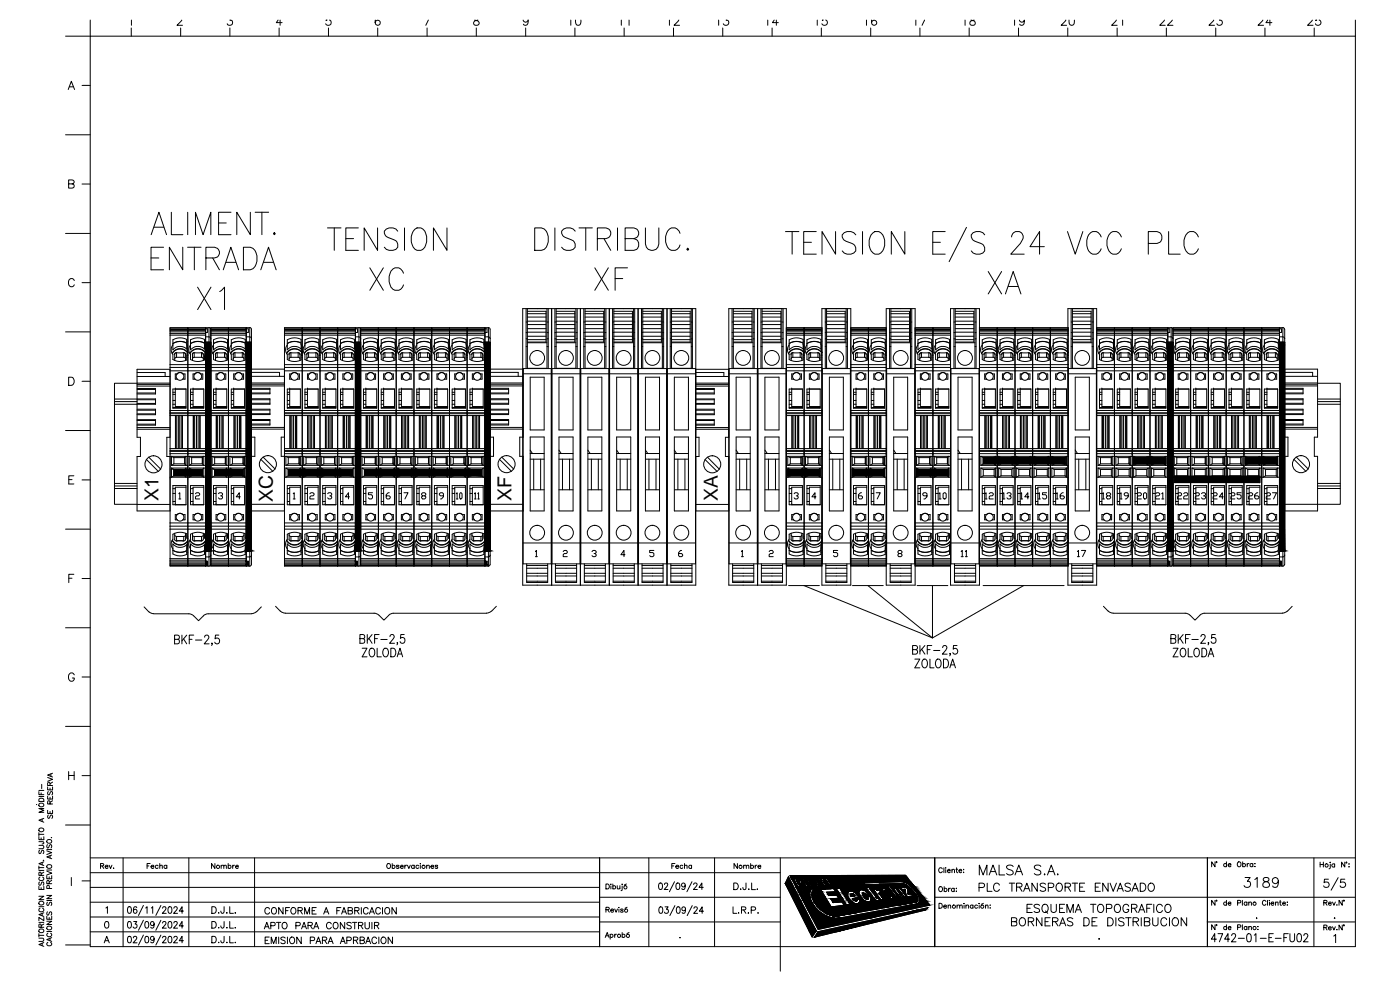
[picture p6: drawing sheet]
<svg xmlns="http://www.w3.org/2000/svg" width="420mm" height="297mm" viewBox="0 0 420 297" stroke-linecap="round" stroke-linejoin="round" font-family="sans-serif">
<defs><g id="words">
<g font-size="5.8">
<text x="47.6" y="150.2" transform="rotate(-90 47.6 150.2)">X1</text>
<text x="81.9" y="150.6" transform="rotate(-90 81.9 150.6)">XC</text>
<text x="153.5" y="150.3" transform="rotate(-90 153.5 150.3)">XF</text>
<text x="215.5" y="150.3" transform="rotate(-90 215.5 150.3)">XA</text>
</g>
</g></defs>
<g fill="none" stroke="#000" stroke-width=".3">
<path d="M27.1 6v4.9h-7.4M39.4 8.4v2.5M39.4 6v1.6M54.2 8.4v2.5M54.6 6l-1.5 1.6h1.7M69 8.4v2.5M69 6v.1a.82 .82 0 0 1 .6 1.3 .82 .82 0 0 1-1.4-.3M83.5 6l-.6 .8h1.8M83.8 8.4v2.5M84.1 6v1.6M97.9 6v.2l.3-.2M98.6 8.4v2.5"/>
<path d="M98.9 6a.87 .87 0 0 1 .2 1.5 .87 .87 0 0 1-1.4-.4M112.6 6v.8a.82 .82 0 0 0 .8 .8 .78 .78 0 0 0 .7-.8 .78 .78 0 0 0-.7-.8 .78 .78 0 0 0-.8 .8M113.4 8.4v2.5M128.2 8.4v2.5M128.6 6l-.8 1.6M142.5 6l.1 .1a.87 .87 0 0 1 1 .3 .87 .87 0 0 1-.1 1.1l-.8 .1-.4-.3a.95 .95 0 0 1 .1-1 .95 .95 0 0 1 1-.3M142.9 8.4v2.5M157 6l.1 .3a.75 .75 0 0 0 .8 .4 .75 .75 0 0 0 .6-.7M157.8 8.4v2.5M158.5 6a1.13 1.13 0 0 1-.9 1.6l-.5-.3M171.3 6v1.6M172.5 8.4v2.5"/>
<path d="M172.7 6v.2a1.06 1.06 0 0 0 .9 1.4 1.16 1.16 0 0 0 .7-1.6M186.5 6v1.6M187.3 8.4v2.5M188.8 6v1.6M200.9 6v1.6M202.1 8.4v2.5M203.7 6l-1.4 1.6h1.6M215.7 6v1.6M216.9 8.4v2.5M218 6l-.1 .1a.82 .82 0 0 1 .6 1.3 .82 .82 0 0 1-1.4-.3M230.4 6v1.6M231.7 8.4v2.5"/>
<path d="M232.4 6l-.6 .8h1.8M233 6v1.6M245.3 6v1.6M246.5 8.4v2.5M246.8 6v.2l.3-.2M247.8 6a.86 .86 0 0 1 .2 1.4 .86 .86 0 0 1-1.3-.3M260 6v1.6M261.3 8.4v2.5M261.6 6v.8a.82 .82 0 0 0 .8 .8 .78 .78 0 0 0 .7-.8 .78 .78 0 0 0-.8-.8 .78 .78 0 0 0-.7 .8M274.9 6v1.6M276.1 8.4v2.5M277.5 6l-.8 1.6"/>
<path d="M289.6 6v1.6M290.9 8.4v2.5M291.4 6l.1 .1a.87 .87 0 0 1 1 .3 .87 .87 0 0 1 0 1.1l-.9 .1-.5-.5a1.05 1.05 0 0 1 1.2-1.1M304.5 6v1.6M305.7 8.4v2.5M305.9 6l.1 .3a.75 .75 0 0 0 .8 .4 .75 .75 0 0 0 .6-.7 1.09 1.09 0 0 1-.9 1.6l-.5-.3M319.9 6l-1.4 1.6h1.6M320.4 8.4v2.5M320.8 6v.2a1.07 1.07 0 0 0 .7 1.4h.3a1.16 1.16 0 0 0 .6-1.6M335.1 6l-1.5 1.6h1.7M335.3 8.4v2.5M336.9 6v1.6"/>
<path d="M349.5 6l-1.4 1.6h1.6M350 8.4v2.5M351.8 6l-1.4 1.6h1.6M364.3 6l-1.5 1.6h1.7M364.9 8.4v2.5M366 6v.1a.82 .82 0 0 1 .6 1.3 .82 .82 0 0 1-1.4-.3M379 6l-1.4 1.6h1.6M379.6 8.4v2.5M380.5 6l-.6 .8h1.8M381.1 6v1.6M393.9 6l-1.5 1.6h1.7M394.4 8.4v2.5"/>
<path d="M394.9 6v.2l.3-.2M395.9 6a.85 .85 0 0 1 .3 1.4 .85 .85 0 0 1-1.4-.3M406.8 6v278h-379.7v-273.1h379.7M20.5 26.9l.9-2.5 1 2.5M20.8 26h1.2M24.6 25.6h2.5M19.7 40.4h7.4M20.6 55.2l1.4-.2 .3-.3-.2-.5-.4-.2h-1.1v2.4h1.1a.64 .64 0 0 0 .6-.6 .64 .64 0 0 0-.6-.6M24.6 55.2h2.5M19.7 70h7.4M45.3 77.4h2.4M45.4 70.4l2.3-6.7 2.3 6.7"/>
<path d="M46.2 68.2h2.9M49.1 74.2h-3.8v6.8h3.8M51.4 63.7v6.7h3.5M54.8 74.2v6.8l-4-6.8v6.8M56.3 74.2h4.1M56.3 63.7v6.7M58.3 74.2v6.8M58.7 70.4v-6.7l2.2 6.7 2.4-6.7v6.7M61.8 77.4h2.6a1.61 1.61 0 0 0 1.4-1.1 1.61 1.61 0 0 0-.5-1.8l-.9-.3h-2.6v6.8M63.8 77.4l2.1 3.6M65.6 66.9h2.3M67.8 78.7h3"/>
<path d="M69.3 63.7h-3.7v6.7h3.7M73.1 74.2h2a3.7 3.7 0 0 1 1.7 5.1l-.9 1.3-.8 .4h-2zM75.1 63.7v6.7l-4-6.7v6.7M76.6 63.7h4M78.6 63.7v6.7M79.1 78.7h2.9M82.3 69.8l.3 .3-.3 .3-.2-.3zM98.3 68.4h4M100.3 68.4v6.7M103.8 71.6h2.3M107.6 68.4h-3.8v6.7h3.8M113.3 68.4v6.7l-4-6.7v6.7"/>
<path d="M119.4 69.4a2.46 2.46 0 0 0-4.1 0 1.73 1.73 0 0 0 1.2 1.9l1.7 .6a1.62 1.62 0 0 1 1.2 1.7 1.62 1.62 0 0 1-1.5 1.5h-1.1l-.9-.3-.6-.6M121.4 68.4v6.7M124.6 68.7a1.99 1.99 0 0 1 3.1 1.3 4 4 0 0 1-1.4 5.1 2.06 2.06 0 0 1-2.6-1.6 4.4 4.4 0 0 1 .9-4.8zM134.1 68.4v6.7l-4-6.7v6.7M160.5 68.4h2a3.7 3.7 0 0 1 1.7 5.1l-.8 1.3-.9 .3h-2zM166.5 68.4v6.7M172.6 69.4a2.51 2.51 0 0 0-4 0 1.73 1.73 0 0 0 1.1 1.9l1.7 .6a1.61 1.61 0 0 1 1.2 1.8 1.61 1.61 0 0 1-1.5 1.4h-1.1l-.9-.3-.5-.6M173.8 68.4h4M175.8 68.4v6.7M179.3 71.6h2.5a1.61 1.61 0 0 0 1.5-1.6 1.61 1.61 0 0 0-1.5-1.6h-2.5v6.7M181.3 71.6l2 3.5M185.3 68.4v6.7"/>
<path d="M187.6 71.6h2.6a1.61 1.61 0 0 0 1.5-1.6 1.61 1.61 0 0 0-1.5-1.6h-2.6v6.7h2.6a1.78 1.78 0 0 0 1.5-1.7 1.78 1.78 0 0 0-1.5-1.8M193.7 68.4v4.8a2.01 2.01 0 0 0 2 1.9 2.01 2.01 0 0 0 2-1.9v-4.8M204.1 70a2.04 2.04 0 0 0-2-1.7 2.04 2.04 0 0 0-2 1.7 4 4 0 0 0 1.4 5.1 2.06 2.06 0 0 0 2.6-1.6M206.4 74.5l.3 .3-.3 .3-.3-.3zM235.7 69.5h4.1M237.7 69.5v6.8M241.2 72.7h2.3M245 69.5h-3.8v6.8h3.8M250.8 69.5v6.8l-4.1-6.8v6.8M256.8 70.5a2.5 2.5 0 0 0-4 0 1.79 1.79 0 0 0 1.1 1.9l1.8 .6a1.65 1.65 0 0 1 1.1 1.8 1.65 1.65 0 0 1-1.4 1.5h-1.2l-.8-.4-.6-.6M258.9 69.5v6.8M262 69.8l.6-.3a2.5 2.5 0 0 1 2.9 2.6 3.9 3.9 0 0 1-1.7 4.2 2.5 2.5 0 0 1-3-2.6 4.2 4.2 0 0 1 1.2-3.9z"/>
<path d="M271.6 69.5v6.8l-4.1-6.8v6.8M279.9 72.7h2.3M283.7 69.5h-3.8v6.8h3.8M290.1 68.2l-5.3 10.3M295.5 70.5a2.46 2.46 0 0 0-4 0 1.83 1.83 0 0 0 1.1 1.9l1.8 .6a1.65 1.65 0 0 1 1.1 1.8 1.65 1.65 0 0 1-1.4 1.5h-1.2l-.9-.4-.5-.6M303.6 71.1a1.74 1.74 0 0 1 1.2-1.6h1.1a1.74 1.74 0 0 1 .9 2.6l-.6 .9-2.9 3.3h4.1M313.4 74h-4.3l2.9-4.5v6.8M320.4 69.5l2.3 6.8 2.3-6.8M330.5 71.1a2.07 2.07 0 0 0-2-1.7 2.07 2.07 0 0 0-2.1 1.7 4 4 0 0 0 1.5 5.2 2.14 2.14 0 0 0 2.6-1.7M336.5 71.1a2.04 2.04 0 0 0-2-1.7 2.04 2.04 0 0 0-2 1.7 4 4 0 0 0 1.5 5.2 2.14 2.14 0 0 0 2.5-1.7M344.6 73h2.6a1.8 1.8 0 0 0 1.5-1.7 1.8 1.8 0 0 0-1.5-1.8h-2.6v6.8M350.7 69.5v6.8h3.5"/>
<path d="M359.6 71.1a2.04 2.04 0 0 0-2-1.7 2.04 2.04 0 0 0-2 1.7 4 4 0 0 0 1.5 5.2 2.14 2.14 0 0 0 2.5-1.7M19.7 99.6h7.4M22.3 84.2a.89 .89 0 0 0-1-.6 .89 .89 0 0 0-.7 .9 1.05 1.05 0 0 0 .2 1.2 1.05 1.05 0 0 0 1.2 .2l.3-.5M24.6 84.8h2.5M51 99.6h10.7M51 98.5h10.7M51 98.9h10.7M51 99.2h10.7M56.4 98.3v71.6M59.3 86.2l4 6.7M61.7 98.6l.6 .1v1.1h-.6M61.7 98.3v71.6"/>
<path d="M62.7 98.3l.5 .5M62.7 98.3h-11.7v71.6h11.7M62.7 98.3v71.6M63.3 99.6h10.6M63.3 98.5h10.6M63.3 98.9h10.6M63.3 99.2h10.6M63.3 86.2l-4 6.7M65.9 87.5l1.5-1.3v6.7M67 81l2.3-6.8 2.3 6.8M68.6 98.3v71.6M73.9 98.6l.6 .1v1.1h-.6"/>
<path d="M73.9 98.3v71.6M74.9 98.3l.6 .5v70.5l-.6 .6M75 98.3h-11.7v71.6h11.7M75 98.3v71.6M78.3 81l2.3-6.8 2.3 6.8M85.4 98.3h22.3v71.6h-22.3zM85.4 99.6h21.3M85.4 98.5h21.3M85.4 98.9h21.3M85.4 99.2h21.3M90.7 98.3v71.6M96 98.3v71.6"/>
<path d="M101.3 98.3v71.6M106.7 98.6l.6 .1v1.1h-.6M106.7 98.3v71.6M107.7 98.3l.5 .5M108.2 98.3h38.4v71.6h-38.4zM108.2 99.6h37.3M108.2 98.5h37.3M108.2 98.9h37.3M108.2 99.2h37.3M111 80.4l4 6.7M113.6 98.3v71.6M115 80.4l-4 6.7"/>
<path d="M118.9 98.3v71.6M121.1 82a2.04 2.04 0 0 0-2-1.7 2.04 2.04 0 0 0-2 1.7 4 4 0 0 0 1.4 5.1 2.06 2.06 0 0 0 2.6-1.6M124.2 98.3v71.6M129.6 98.3v71.6M134.9 98.3v71.6M140.2 98.3v71.6M145.5 98.6l.7 .1v1.1h-.7M145.5 98.3v71.6M146.6 98.3l.5 .5v70.5l-.5 .6M156.9 92.6h51.9v83h-51.9zM157.9 99.8h.4M157.9 96.6h.4"/>
<path d="M157.9 92.6v18M158.3 99.7h5.6M158.3 93.4h5.6v9.2h-5.6M158.3 94.1h5.6M158.3 95.1h5.6M158.3 96.4h5.6M158.3 97.4h5.6M158.3 98.6h5.6M158.3 92.6v18M164.2 99.8h.3M164.2 96.6h.3M164.2 92.6v18"/>
<path d="M164.5 92.6v18M165.6 92.6v83M166.5 99.8h.4M166.5 96.6h.4M166.5 92.6v18M166.9 99.7h5.6M166.9 93.4h5.6v9.2h-5.6M166.9 94.1h5.6M166.9 95.1h5.6M166.9 96.4h5.6M166.9 97.4h5.6M166.9 98.6h5.6"/>
<path d="M166.9 92.6v18M172.8 99.8h.4M172.8 96.6h.4M172.8 92.6v18M173.2 92.6v18M174.2 92.6v83M175.2 99.8h.4M175.2 96.6h.4M175.2 92.6v18M175.6 99.7h5.6M175.6 93.4h5.6v9.2h-5.6M175.6 94.1h5.6"/>
<path d="M175.6 95.1h5.6M175.6 96.4h5.6M175.6 97.4h5.6M175.6 98.6h5.6M175.6 92.6v18M178.5 80.4l4.1 6.7M181.5 99.8h.3M181.5 96.6h.3M181.5 92.6v18M181.8 92.6v18M182.6 80.4l-4.1 6.7M182.9 92.6v83"/>
<path d="M183.8 99.8h.4M183.8 96.6h.4M183.8 92.6v18M184.2 99.7h5.6M184.2 93.4h5.6v9.2h-5.6M184.2 94.1h5.6M184.2 95.1h5.6M184.2 96.4h5.6M184.2 97.4h5.6M184.2 98.6h5.6M184.2 92.6v18M184.6 83.6h2.3"/>
<path d="M188.3 80.4h-3.7v6.7M190.1 99.8h.4M190.1 96.6h.4M190.1 92.6v18M190.5 92.6v18M191.5 92.6v83M192.5 99.8h.4M192.5 96.6h.4M192.5 92.6v18M192.9 99.7h5.6M192.9 93.4h5.6v9.2h-5.6M192.9 94.1h5.6"/>
<path d="M192.9 95.1h5.6M192.9 96.4h5.6M192.9 97.4h5.6M192.9 98.6h5.6M192.9 92.6v18M198.8 99.8h.4M198.8 96.6h.4M198.8 92.6v18M199.2 92.6v18M200.2 92.6v83M201.2 99.8h.3M201.2 96.6h.3"/>
<path d="M201.2 92.6v18M201.5 99.7h5.6M201.5 93.4h5.6v9.2h-5.6M201.5 94.1h5.6M201.5 95.1h5.6M201.5 96.4h5.6M201.5 97.4h5.6M201.5 98.6h5.6M201.5 92.6v18M207.5 99.8h.3M207.5 96.6h.3M207.5 92.6v18"/>
<path d="M207.8 92.6v18M218.7 92.6h17.3v83h-17.3zM219.7 99.8h.4M219.7 96.6h.4M219.7 92.6v18M220.1 93.4h5.6v9.2h-5.6M220.1 92.6v18M220.1 99.7h5.6M220.1 94.1h5.6M220.1 95.1h5.6M220.1 96.4h5.6M220.1 97.4h5.6"/>
<path d="M220.1 98.6h5.6M226 99.8h.3M226 96.6h.3M226 92.6v18M226.3 92.6v18M227.4 92.6v83M228.4 99.8h.3M228.4 96.6h.3M228.4 92.6v18M228.7 99.7h5.6M228.7 93.4h5.6v9.2h-5.6M228.7 94.1h5.6"/>
<path d="M228.7 95.1h5.6M228.7 96.4h5.6M228.7 97.4h5.6M228.7 98.6h5.6M228.7 92.6v18M234.6 99.8h.4M234.6 96.6h.4M234.6 92.6v18M235 92.6v18M236 98.3h10.7M236 99.6h10.7M236 98.5h10.7"/>
<path d="M236 98.9h10.7M236 99.2h10.7M241.3 98.3v71.6M246.7 92.6h8.6v83h-8.6zM247.7 99.8h.4M247.7 96.6h.4M247.7 92.6v18M248.1 99.7h5.5M248.1 93.4h5.5v9.2h-5.5M248.1 94.1h5.5M248.1 95.1h5.5M248.1 96.4h5.5"/>
<path d="M248.1 97.4h5.5M248.1 98.6h5.5M248.1 92.6v18M253.9 99.8h.4M253.9 96.6h.4M253.9 92.6v18M254.3 92.6v18M255.3 98.3h10.7M255.3 99.6h10.7M255.3 98.5h10.7M255.3 98.9h10.7M255.3 99.2h10.7"/>
<path d="M260.6 98.3v71.6M266 92.6h8.6v83h-8.6zM267 99.8h.4M267 96.6h.4M267 92.6v18M267.4 99.7h5.6M267.4 93.4h5.6v9.2h-5.6M267.4 94.1h5.6M267.4 95.1h5.6M267.4 96.4h5.6M267.4 97.4h5.6M267.4 98.6h5.6"/>
<path d="M267.4 92.6v18M273.2 99.8h.4M273.2 96.6h.4M273.2 92.6v18M273.6 92.6v18M274.6 98.3h10.7M274.6 99.6h10.7M274.6 98.5h10.7M274.6 98.9h10.7M274.6 99.2h10.7M280 98.3v71.6M285.3 92.6h8.6v83h-8.6z"/>
<path d="M286.3 99.8h.4M286.3 96.6h.4M286.3 92.6v18M286.7 99.7h5.6M286.7 93.4h5.6v9.2h-5.6M286.7 94.1h5.6M286.7 95.1h5.6M286.7 96.4h5.6M286.7 97.4h5.6M286.7 98.6h5.6M286.7 92.6v18M292.6 99.8h.3"/>
<path d="M292.6 96.6h.3M292.6 92.6v18M292.9 92.6v18M293.9 98.3h26.7v71.6h-26.7M293.9 99.6h26.7M293.9 98.5h26.7M293.9 98.9h26.7M293.9 99.2h26.7M296.6 81.5l4 6.7M299.3 98.3v71.6M300.6 81.5l-4 6.7M301.7 88.2l2.4-6.7 2.3 6.7"/>
<path d="M302.6 86h2.9M304.6 98.3v71.6M309.9 98.3v71.6M315.2 98.3v71.6M320.5 92.6h8.6v83h-8.6zM321.5 99.8h.3M321.5 96.6h.3M321.5 92.6v18M321.8 99.7h5.6M321.8 93.4h5.6v9.2h-5.6M321.8 94.1h5.6M321.8 95.1h5.6"/>
<path d="M321.8 96.4h5.6M321.8 97.4h5.6M321.8 98.6h5.6M321.8 92.6v18M327.8 99.8h.3M327.8 96.6h.3M327.8 92.6v18M328.1 92.6v18M329.1 98.3h22.4v71.6h-22.4M329.1 99.6h21.4M329.1 98.5h21.4M329.1 98.9h21.4"/>
<path d="M329.1 99.2h21.4M334.5 98.3v71.6M339.8 98.3v71.6M345.1 98.3v71.6M350.5 98.6l.6 .1v1.1h-.6M350.5 98.3v71.6M351.5 98.3l.5 .5M352 99.6h32M352 98.5h32M352 98.9h32M352 99.2h32M357.3 98.3v71.6"/>
<path d="M362.7 98.3v71.6M368 98.3v71.6M373.3 98.3v71.6M378.7 98.3v71.6M384 98.6l.6 .1v1.1h-.6M384 98.3v71.6M385 98.3l.5 .5M385 98.3h-33v71.6h33M385 98.3v71.6M385.6 98.8v70.5M20.6 113.2h.8a1.3 1.3 0 0 1 .9 1.2 1.3 1.3 0 0 1-.9 1.2h-.8zM24.6 114.4h2.5"/>
<path d="M34.4 119.7h6.7M41.1 115h-6.7v36.3l16.6 .1M41.1 114.9h9.9M41.1 115.3h9.9M41.1 115.8h9.9M41.1 113h9.9M41.1 111.8h8.5v1.2M41.1 116.6h5.6v1.6h-5.6M41.1 116.9h5.6M41.1 119.7h5.6v1.6h-12.3M41.1 117.9h5.6M41.1 119.9h5.6"/>
<path d="M51 110.8h-9.9v20.4h1v5.8h-1v16.3h9.9M51 110.3h10.7M51 111.3h10.7M51 109.4h10.7M51 100.6h10.7M51 100.1h10.7M51.9 103.5l-.5 1.2 .1 .9 .4 .8v1.5a4.3 4.3 0 0 0 4.1 .1l.2-1.3M51.9 102a4.3 4.3 0 0 1 4.1-.2v2.9a2.83 2.83 0 0 0-4.1 .3zM51.9 103.1a4.1 4.1 0 0 1 4.1-.2 4.3 4.3 0 0 0-4.1 .2zM51.9 118.3h.7M51.9 117.7h.7M51.9 116.7h3.9v5.8h-3.9z"/>
<path d="M52.4 106.4l.1-.4 .4-.1 .1 1.3M52.4 106.4v1.8M52.6 116.7h.1M52.6 116.7v5.3h3.2M52.9 105.8h2.2M53 107.2l-.6 .5M53 107.2h2.1M53.2 112.2h-.6v1.6h.6M54.9 112.2h.6v1.6h-.6M55.1 107.2l.1-1.3 .5 .2v2.1M55.1 107.2l.6 .5M56 103.4l.4 2.4a2.86 2.86 0 0 0-4.8 .2"/>
<path d="M56.1 106.4l.1 .3M56.2 106.7h.2M56.3 105.8l-.2 .6M56.3 105.8a2.68 2.68 0 0 0-4.6 .3M56.3 105.8h.1M57.2 103.5l-.5 1.2 .1 .9 .4 .8v1.5a4.4 4.4 0 0 0 4.2 .1l.1-1.3M57.2 102a4.4 4.4 0 0 1 4.2-.2v2.9a2.87 2.87 0 0 0-4.2 .3zM57.2 103.1a4.1 4.1 0 0 1 4.2-.2 4.4 4.4 0 0 0-4.2 .2zM57.2 118.3h.7M57.2 117.7h.7M57.2 116.7h4v5.8h-4zM57.7 106.4l.2-.4 .4-.1v1.3"/>
<path d="M57.8 106.4v1.8M57.9 116.7h.1M57.9 116.7v5.3h3.3M58.3 105.8h2.2M58.3 107.2l-.5 .5M58.3 107.2h2.2M58.5 112.1l-.3 .7 .3 .9M58.5 112.1a1.16 1.16 0 0 1 1.7 0 1.16 1.16 0 0 1 0 1.7 1.16 1.16 0 0 1-1.7-.1M58.5 112.2h-.6v1.6h.6M60.2 112.2h.7v1.6h-.7M60.5 107.2l-.1-1.3 .6 .2v2.1M60.5 107.2l.5 .5"/>
<path d="M61.4 103.4l.3 2.4a2.86 2.86 0 0 0-4.7 .2M61.5 106.4v.3M61.5 106.7h.2M61.6 105.8l-.1 .6M61.6 105.8a2.72 2.72 0 0 0-4.6 .3M61.6 105.8h.1M61.7 101.1h1.1l.5 .6M61.7 102.7h1.1l.5 .6M61.7 102.7h1.6v62.8h-1.6v-62.8h1.6zM63.3 110.3h10.6M63.3 111.3h10.6M63.3 109.4h10.6"/>
<path d="M63.3 100.6h10.6M63.3 100.1h10.6M64.1 103.5l-.5 1.2 .1 .9 .4 .8v1.5a4.4 4.4 0 0 0 4.2 .1l.1-1.3M64.1 102a4.4 4.4 0 0 1 4.2-.2v2.9a2.87 2.87 0 0 0-4.2 .3zM64.1 103.1a4.1 4.1 0 0 1 4.2-.2 4.4 4.4 0 0 0-4.2 .2zM64.1 118.3h.7M64.1 117.7h.7M64.1 116.7h4v5.8h-4zM64.6 106.4l.2-.4 .4-.1v1.3M64.7 106.4v1.8M64.8 116.7h.1M64.8 116.7v5.3h3.3"/>
<path d="M65.2 105.8h2.2M65.2 107.2l-.5 .5M65.2 107.2h2.2M65.4 112.1l-.3 .7 .3 .9M65.4 112.1a1.16 1.16 0 0 1 1.7 0 1.16 1.16 0 0 1 0 1.7 1.16 1.16 0 0 1-1.7-.1M65.4 112.2h-.6v1.6h.6M67.1 112.2h.7v1.6h-.7M67.4 107.2l-.1-1.3 .6 .2v2.1M67.4 107.2l.4 .1 .1 .4M68.3 103.4l.3 2.4a2.81 2.81 0 0 0-4.7 .2M68.4 106.4v.3M68.4 106.7h.2"/>
<path d="M68.5 105.8a2.68 2.68 0 0 0-4.6 .3M68.5 105.8h.1M68.5 105.8l-.1 .6M69.4 103.5l-.5 1.2 .1 .9 .4 .8v1.5a4.4 4.4 0 0 0 4.2 .1v-1.3h.3M69.4 102a4.4 4.4 0 0 1 4.2-.2v2.9a2.88 2.88 0 0 0-4.2 .3zM69.4 103.1a4.1 4.1 0 0 1 4.2-.2 4.4 4.4 0 0 0-4.2 .2zM69.4 118.3h.7M69.4 117.7h.7M69.4 116.7h4v5.8h-4zM70 106.4l.1-.4 .4-.1v1.3M70 106.4v1.8M70.1 116.7h.1"/>
<path d="M70.1 116.7v5.3h3.3M70.5 105.8h2.2M70.5 107.2l-.4 .1-.1 .4M70.5 107.2h2.2M70.7 112.1l-.3 .7 .3 .9M70.7 113.7l.9 .4 .8-.4M70.8 112.2h-.7v1.6h.7M72.4 112.1l-.8-.3-.9 .3M72.4 112.1l.3 .7-.3 .9M72.5 112.2h.6v1.6h-.6M72.7 107.2v-1.3l.5 .2v2.1M72.7 107.2l.4 .1 .1 .4"/>
<path d="M73.6 103.4l.3 2.4a2.81 2.81 0 0 0-4.7 .2M73.7 106.4l.1 .3M73.8 105.8a2.68 2.68 0 0 0-4.6 .3M73.8 105.8h.1M73.8 105.8l-.1 .6M73.9 101.1h1.3l.3 .6M73.9 102.7l1.2 .1 .4 .5M73.9 102.7h1.6v62.8h-1.6v-62.8h1.6zM75.5 114.9h9.9M75.5 115.3h9.9M75.5 116.8h5.5M75.5 119.6h5.5v1.7h-5.5"/>
<path d="M75.5 117.9h5.5M75.5 119.9h5.5M75.5 115.8h9.9M75.5 112.9h9.9M75.5 111.7h8.4v1.2M75.5 110.8h9.9M75.5 116.5h5.5v1.7h-5.5M85.4 110.3h21.3M85.4 111.3h21.3M85.4 109.4h21.3M85.4 100.6h21.3M85.4 100.1h21.3"/>
<path d="M86.2 103.5l-.5 1.2 .1 .9 .4 .8v1.5a4.3 4.3 0 0 0 4.2 .1v-1.3h.3M86.2 102a4.3 4.3 0 0 1 4.2-.2v2.9a2.83 2.83 0 0 0-4.2 .3zM86.2 103.1a4.1 4.1 0 0 1 4.2-.2 4.3 4.3 0 0 0-4.2 .2zM86.2 118.3h.7M86.2 117.7h.7M86.2 116.7h4v5.8h-4zM86.9 116.7h.1M86.9 116.7v5.3h3.3M87.3 105.8h2.2M87.3 105.9l-.5 .2v2.1M87.3 107.2l-.5 .5M87.3 107.2h2.2"/>
<path d="M87.3 105.9v1.3M87.6 112.2h-.7v1.6h.7M89.2 112.1a1.16 1.16 0 0 0-1.7 0 1.16 1.16 0 0 0 0 1.7 1.16 1.16 0 0 0 1.7-.1M89.2 112.1l.3 .7-.3 .9M89.2 112.2h.7v1.6h-.7M89.5 107.2v-1.3l.5 .2v2.1M89.5 107.2l.5 .5M90.4 103.4l.3 2.4a2.86 2.86 0 0 0-4.7 .2M90.5 106.4v.3M90.6 105.8l-.2 .6M90.7 105.8a2.76 2.76 0 0 0-4.7 .3M91.5 103.5l-.5 1.2 .1 .9 .4 .8v1.5a4.4 4.4 0 0 0 4.2 .1v-1.3h.3"/>
<path d="M91.5 102a4.4 4.4 0 0 1 4.2-.2v2.9a2.87 2.87 0 0 0-4.2 .3zM91.5 103.1a4.1 4.1 0 0 1 4.2-.2 4.4 4.4 0 0 0-4.2 .2zM91.5 118.3h.8M91.5 117.7h.8M91.5 116.7h4v5.8h-4zM92.1 106.4l.1-.4 .4-.1v1.3M92.1 106.4v1.8M92.3 116.7h.1M92.3 116.7v5.3h3.2M92.6 105.8h2.2M92.6 107.2l-.5 .5M92.6 107.2h2.2"/>
<path d="M92.9 112.2h-.6v1.6h.6M94.5 112.1a1.16 1.16 0 0 0-1.6 0 1.16 1.16 0 0 0 0 1.7 1.16 1.16 0 0 0 1.6-.1M94.5 112.1l.3 .7-.3 .9M94.6 112.2h.6v1.6h-.6M94.8 105.9l.4 .1 .1 .4M94.8 107.2l.6 .5M94.8 105.9v1.3M95.4 106.4v1.8M95.7 103.4l.3 2.4a2.86 2.86 0 0 0-4.7 .2M95.8 106.4l.1 .3M95.9 105.8l-.1 .6M96 105.8a2.8 2.8 0 0 0-4.7 .3"/>
<path d="M96.8 103.5l-.5 1.2 .1 .9 .4 .8v1.5a4.4 4.4 0 0 0 4.2 .1v-1.3h.3M96.8 102a4.4 4.4 0 0 1 4.2-.2v2.9a2.87 2.87 0 0 0-4.2 .3zM96.8 103.1a4.1 4.1 0 0 1 4.2-.2 4.4 4.4 0 0 0-4.2 .2zM96.8 118.3h.8M96.8 117.7h.8M96.8 116.7h4v5.8h-4zM97.4 106.4l.2-.4 .3-.1v1.3M97.4 106.4v1.8M97.6 116.7h.1M97.6 116.7v5.3h3.2M97.9 105.8h2.2M97.9 107.2l-.5 .5"/>
<path d="M97.9 107.2h2.2M98.2 112.2h-.6v1.6h.6M99.9 112.1a1.16 1.16 0 0 0-1.7 0 1.16 1.16 0 0 0 0 1.7 1.16 1.16 0 0 0 1.7-.1M99.9 112.1l.3 .7-.3 .9M99.9 112.2h.6v1.6h-.6M100.1 105.9l.5 .2 .1 2.1M100.1 107.2l.4 .1 .2 .4M100.1 105.9v1.3M101 103.4l.3 2.4a2.81 2.81 0 0 0-4.7 .2M101.1 106.4l.1 .3M101.3 105.8l-.2 .6M101.3 105.8a2.76 2.76 0 0 0-4.6 .3"/>
<path d="M102.2 103.5l-.5 1.2 .1 .9 .4 .8v1.5a4.4 4.4 0 0 0 4.2 .1v-1.3h.3M102.2 102a4.4 4.4 0 0 1 4.2-.2v2.9a2.88 2.88 0 0 0-4.2 .3zM102.2 103.1a4.1 4.1 0 0 1 4.2-.2 4.4 4.4 0 0 0-4.2 .2zM102.2 116.7h4v5.8h-4zM102.2 118.3h.7M102.2 117.7h.7M102.8 106.4v1.8M102.9 116.7h.1M102.9 116.7v5.3h3.3M103.3 105.8h2.2M103.3 105.9l-.4 .1-.2 .4M103.3 107.2l-.4 .1-.1 .4"/>
<path d="M103.3 107.2h2.2M103.3 105.9v1.3M103.5 112.1l-.3 .7 .3 .9M103.5 113.7l.9 .4 .8-.4M103.5 112.2h-.6v1.6h.6M105.2 112.1l-.8-.3-.9 .3M105.2 112.1l.3 .7-.3 .9M105.2 112.2h.7v1.6h-.7M105.4 105.9l.6 .2v2.1M105.5 107.2l.4 .1 .1 .4M105.5 105.9v1.3M106.4 103.4l.3 2.4a2.81 2.81 0 0 0-4.7 .2"/>
<path d="M106.5 106.4v.3M106.6 105.8a2.68 2.68 0 0 0-4.6 .3M106.6 105.8h.1M106.6 105.8l-.1 .6M106.7 101.1h1.3l.2 .6M106.7 102.7l1.2 .1 .3 .5M106.7 102.7h1.5v62.8h-1.5v-62.8h1.5zM108.2 110.3h37.3M108.2 111.3h37.3M108.2 109.4h37.3M108.2 100.6h37.3M108.2 100.1h37.3"/>
<path d="M109.1 103.5l-.5 1.2 .1 .9 .4 .8v1.5a4.4 4.4 0 0 0 4.2 .1v-1.3h.3M109.1 102a4.4 4.4 0 0 1 4.2-.2v2.9a2.88 2.88 0 0 0-4.2 .3zM109.1 103.1a4.1 4.1 0 0 1 4.2-.2 4.4 4.4 0 0 0-4.2 .2zM109.1 118.3h.7M109.1 117.7h.7M109.1 116.7h4v5.8h-4zM109.7 106.4v1.8M109.8 116.7h.1M109.8 116.7v5.3h3.3M110.2 105.8h2.2M110.2 105.9l-.4 .1-.2 .4M110.2 107.2l-.4 .1-.1 .4"/>
<path d="M110.2 107.2h2.2M110.2 105.9v1.3M110.4 112.1l-.3 .7 .3 .9M110.4 113.7l.9 .4 .8-.4M110.4 112.2h-.6v1.6h.6M112.1 112.1l-.8-.3-.9 .3M112.1 112.1l.3 .7-.3 .9M112.1 112.2h.6v1.6h-.6M112.3 105.9l.6 .2v2.1M112.4 107.2l.5 .5M112.4 105.9v1.3M113.2 103.4l.4 2.4a2.85 2.85 0 0 0-4.8 .2"/>
<path d="M113.4 106.4v.3M113.5 105.8a2.68 2.68 0 0 0-4.6 .3M113.5 105.8h.1M113.5 105.8l-.1 .6M114.4 103.5l-.5 1.2 .1 .9 .4 .8v1.5a4.4 4.4 0 0 0 4.2 .1v-1.3h.3M114.4 102a4.4 4.4 0 0 1 4.2-.2v2.9a2.88 2.88 0 0 0-4.2 .3zM114.4 103.1a4.1 4.1 0 0 1 4.2-.2 4.4 4.4 0 0 0-4.2 .2zM114.4 118.3h.7M114.4 117.7h.7M114.4 116.7h4v5.8h-4zM115.1 116.7h.1M115.1 116.7v5.3h3.3"/>
<path d="M115.5 105.8h2.2M115.5 105.9l-.5 .2v2.1M115.5 107.2l-.5 .5M115.5 107.2h2.2M115.5 105.9v1.3M115.7 112.1l-.3 .7 .3 .9M115.7 112.1a1.16 1.16 0 0 1 1.7 0 1.16 1.16 0 0 1 0 1.7 1.16 1.16 0 0 1-1.7-.1M115.8 112.2h-.7v1.6h.7M117.5 112.2h.6v1.6h-.6M117.7 105.9l.5 .2v2.1M117.7 107.2l.5 .5M117.7 105.9v1.3"/>
<path d="M118.6 103.4l.3 2.4a2.85 2.85 0 0 0-4.7 .2M118.7 106.4l.1 .3M118.8 105.8a2.68 2.68 0 0 0-4.6 .3M118.8 105.8h.1M118.8 105.8l-.1 .6M119.7 103.5l-.5 1.2 .1 .9 .4 .8v1.5a4.3 4.3 0 0 0 4.2 .1v-1.3h.3M119.7 102a4.3 4.3 0 0 1 4.2-.2v2.9a2.83 2.83 0 0 0-4.2 .3zM119.7 103.1a4.1 4.1 0 0 1 4.2-.2 4.3 4.3 0 0 0-4.2 .2zM119.7 118.3h.8M119.7 117.7h.8M119.7 116.7h4v5.8h-4zM120.5 116.7h.1"/>
<path d="M120.5 116.7v5.3h3.2M120.8 105.9l-.5 .2v2.1M120.8 105.8h2.2M120.8 107.2l-.5 .5M120.8 107.2h2.2M120.8 105.9v1.3M121.1 112.1l-.3 .7 .3 .9M121.1 113.7l.8 .4 .9-.4M121.1 112.2h-.6v1.6h.6M122.8 112.2h.6v1.6h-.6M122.8 112.1l-.9-.3-.8 .3M122.8 112.1l.3 .7-.3 .9"/>
<path d="M123 107.2l.6 .5M123 105.9v1.3M123 105.9l.5 .2 .1 2.1M123.9 103.4l.2 .3M124 106.4l.1 .3M124.1 103.8l.1 2a2.85 2.85 0 0 0-4.7 .2M124.1 105.8l-.1 .6M124.2 105.8a2.76 2.76 0 0 0-4.6 .3M125.1 103.5l-.6 1.2 .2 .9 .4 .8v1.5a4.3 4.3 0 0 0 4.1 .1v-1.3h.4M125.1 102a4.3 4.3 0 0 1 4.1-.2v2.9a2.83 2.83 0 0 0-4.1 .3zM125.1 103.1a4 4 0 0 1 4.1-.2 4.3 4.3 0 0 0-4.1 .2zM125.1 118.3h.7"/>
<path d="M125.1 117.7h.7M125.1 116.7h3.9v5.8h-3.9zM125.8 116.7h.1M125.8 116.7v5.3h3.2M126.1 105.8h2.2M126.1 107.2v-1.3l-.5 .2v2.1M126.1 107.2l-.5 .5M126.1 107.2h2.2M126.4 112.2h-.6v1.6h.6M128.1 112.1a1.16 1.16 0 0 0-1.7 0 1.16 1.16 0 0 0 0 1.7 1.16 1.16 0 0 0 1.7-.1M128.1 112.1l.3 .7-.3 .9M128.1 112.2h.6v1.6h-.6"/>
<path d="M128.3 107.2v-1.3l.6 .2v2.1M128.3 107.2l.6 .5M129.2 103.4l.4 2.4a2.86 2.86 0 0 0-4.8 .2M129.3 106.4l.1 .3M129.4 105.8l-.1 .6M129.6 105.8a2.79 2.79 0 0 0-4.7 .3M130.4 103.5l-.5 1.2v.9l.5 .8v1.5a4.4 4.4 0 0 0 4.2 .1v-1.3h.3M130.4 102a4.4 4.4 0 0 1 4.2-.2v2.9a2.87 2.87 0 0 0-4.2 .3zM130.4 103.1a4.1 4.1 0 0 1 4.2-.2 4.4 4.4 0 0 0-4.2 .2zM130.4 118.3h.7M130.4 117.7h.7M130.4 116.7h4v5.8h-4z"/>
<path d="M130.9 106.4l.2-.4 .4-.1v1.3M131 106.4v1.8M131.1 116.7h.1M131.1 116.7v5.3h3.3M131.5 105.8h2.1M131.5 107.2l-.5 .5M131.5 107.2h2.2M131.7 112.2h-.6v1.6h.6M133.4 112.1a1.16 1.16 0 0 0-1.7 0 1.16 1.16 0 0 0 0 1.7 1.16 1.16 0 0 0 1.7-.1M133.4 112.1l.3 .7-.3 .9M133.4 112.2h.7v1.6h-.7M133.6 105.9l.5 .2 .1 2.1"/>
<path d="M133.7 107.2l.4 .1 .1 .4M133.7 105.9v1.3M134.6 103.4l.3 2.4a2.86 2.86 0 0 0-4.7 .2M134.6 106.4l.1 .3M134.8 105.8a2.68 2.68 0 0 0-4.6 .3M134.8 105.8h.1M134.8 105.8l-.2 .6M135.7 103.5l-.5 1.2 .1 .9 .4 .8v1.5a4.4 4.4 0 0 0 4.2 .1v-1.3h.3M135.7 102a4.4 4.4 0 0 1 4.2-.2v2.9a2.88 2.88 0 0 0-4.2 .3zM135.7 103.1a4.1 4.1 0 0 1 4.2-.2 4.4 4.4 0 0 0-4.2 .2zM135.7 118.3h.8M135.7 117.7h.8"/>
<path d="M135.7 116.7h4v5.8h-4zM136.3 106.4l.1-.4 .4-.1v1.3M136.3 106.4v1.8M136.5 116.7h.1M136.5 116.7v5.3h3.2M136.8 105.8h2.2M136.8 107.2l-.4 .1-.1 .4M136.8 107.2h2.2M137.1 112.2h-.6v1.6h.6M138.7 112.1a1.16 1.16 0 0 0-1.6 0 1.16 1.16 0 0 0 0 1.7 1.16 1.16 0 0 0 1.6-.1M138.7 112.1l.3 .7-.3 .9M138.8 112.2h.6v1.6h-.6"/>
<path d="M139 105.9l.5 .2v2.1M139 107.2l.4 .1 .1 .4M139 105.9v1.3M139.9 103.4l.3 2.4a2.81 2.81 0 0 0-4.7 .2M140 106.4l.1 .3M140.1 105.8l-.1 .6M140.2 105.8a2.76 2.76 0 0 0-4.7 .3M141 103.5l-.5 1.2 .1 .9 .4 .8v1.5a4.4 4.4 0 0 0 4.2 .1v-1.3h.3M141 102a4.4 4.4 0 0 1 4.2-.2v2.9a2.88 2.88 0 0 0-4.2 .3zM141 103.1a4.1 4.1 0 0 1 4.2-.2 4.4 4.4 0 0 0-4.2 .2zM141 118.3h.8M141 117.7h.8"/>
<path d="M141 116.7h4v5.8h-4zM141.6 106.4v1.8M141.8 116.7h.1M141.8 116.7v5.3h3.2M142.1 105.8h2.2M142.1 105.9l-.4 .1-.1 .4M142.1 107.2l-.3 .1-.2 .4M142.1 107.2h2.2M142.1 105.9v1.3M142.4 112.1l-.3 .7 .3 .9M142.4 113.7l.8 .4 .9-.4M142.4 112.2h-.6v1.6h.6"/>
<path d="M144.1 112.1l-.9-.3-.8 .3M144.1 112.1l.3 .7-.3 .9M144.1 112.2h.6v1.6h-.6M144.3 105.9l.5 .2 .1 2.1M144.3 107.2l.4 .1 .2 .4M144.3 105.9v1.3M145.2 103.4l.3 2.4a2.81 2.81 0 0 0-4.7 .2M145.3 106.4l.1 .3M145.4 105.8a2.68 2.68 0 0 0-4.5 .3M145.4 105.8h.1M145.4 105.8l-.1 .6M145.5 101.1h1.3l.3 .6"/>
<path d="M145.5 102.7l1.2 .1 .4 .5M145.5 102.7h1.6v62.8h-1.6v-62.8h1.6zM147.1 114.9h9.9M147.1 115.3h9.9M147.1 116.8h5.5M147.1 119.6h5.5v1.7h-5.5M147.1 117.9h5.5M147.1 119.9h5.5M147.1 115.8h9.9M147.1 112.9h9.9M147.1 111.7h8.4v1.2M147.1 110.8h9.9"/>
<path d="M147.1 116.5h5.5v1.7h-5.5M157 112.2h8.4M157 110.6h8.4v58.6h-8.4zM157.9 101.7h.4M157.9 104h.4M158.3 110.5h5.9M158.3 102.8h5.9M158.3 100.9h5.6M158.3 101.9h5.6M159.1 113.2h4.2v15.8h-4.2zM164.2 101.7h.3M164.2 104h.3"/>
<path d="M165.6 112.2h8.5M165.6 110.6h8.5v58.6h-8.5zM166.5 101.7h.4M166.5 104h.4M166.9 110.5h5.9M166.9 102.8h5.9M166.9 100.9h5.6M166.9 101.9h5.6M167.8 113.2h4.2v15.8h-4.2zM172.8 101.7h.4M172.8 104h.4M174.3 112.2h8.4"/>
<path d="M174.3 110.6h8.4v58.6h-8.4zM175.2 101.7h.4M175.2 104h.4M175.6 110.5h5.9M175.6 102.8h5.9M175.6 100.9h5.6M175.6 101.9h5.6M176.4 113.2h4.2v15.8h-4.2zM181.5 101.7h.3M181.5 104h.3M183 112.2h8.4M183 110.6h8.4v58.6h-8.4z"/>
<path d="M183.8 101.7h.4M183.8 104h.4M184.2 110.5h5.9M184.2 102.8h5.9M184.2 100.9h5.6M184.2 101.9h5.6M185.1 113.2h4.2v15.8h-4.2zM190.1 101.7h.4M190.1 104h.4M191.6 112.2h8.5M191.6 110.6h8.5v58.6h-8.5zM192.5 101.7h.4"/>
<path d="M192.5 104h.4M192.9 110.5h5.9M192.9 102.8h5.9M192.9 100.9h5.6M192.9 101.9h5.6M193.7 113.2h4.2v15.8h-4.2zM198.8 101.7h.4M198.8 104h.4M200.3 112.2h8.4M200.3 110.6h8.4v58.6h-8.4zM201.2 101.7h.3M201.2 104h.3"/>
<path d="M201.5 110.5h6M201.5 102.8h6M201.5 100.9h5.6M201.5 101.9h5.6M202.4 113.2h4.2v15.8h-4.2zM207.5 101.7h.3M207.5 104h.3M208.8 116.6h5.6v1.6h-5.6M208.8 119.7h5.6v1.6h-5.6M208.8 114.9h9.9M208.8 115.3h9.9M208.8 115.8h9.9"/>
<path d="M208.8 113h9.9M208.8 111.8h8.4v1.2M208.8 110.8h9.9M208.8 116.9h5.6M208.8 117.9h5.6M208.8 119.9h5.6M218.8 112.2h8.5M218.8 110.6h8.5v58.6h-8.5zM219.7 101.7h.4M219.7 104h.4M220.1 110.5h5.9M220.1 102.8h5.9"/>
<path d="M220.1 100.9h5.6M220.1 101.9h5.6M220.9 113.2h4.3v15.8h-4.3zM226 101.7h.3M226 104h.3M227.5 112.2h8.4M227.5 110.6h8.4v58.6h-8.4zM228.4 101.7h.3M228.4 104h.3M228.7 110.5h5.9M228.7 102.8h5.9M228.7 100.9h5.6"/>
<path d="M228.7 101.9h5.6M229.6 113.2h4.2v15.8h-4.2zM234.6 101.7h.4M234.6 104h.4M236 110.3h10.7M236 111.3h10.7M236 109.4h10.7M236 100.6h10.7M236 100.1h10.7M236.8 103.5l-.5 1.2 .1 .9 .4 .8v1.5a4.4 4.4 0 0 0 4.2 .1v-1.3h.3M236.8 102a4.4 4.4 0 0 1 4.2-.2v2.9a2.88 2.88 0 0 0-4.2 .3zM236.8 103.1a4.1 4.1 0 0 1 4.2-.2 4.4 4.4 0 0 0-4.2 .2z"/>
<path d="M236.8 118.3h.8M236.8 117.7h.8M236.8 116.7h4v5.8h-4zM237.4 106.4l.1-.4 .4-.1v1.3M237.4 106.4v1.8M237.6 116.7h.1M237.6 116.7v5.3h3.2M237.9 105.8h2.2M237.9 107.2l-.3 .1-.2 .4M237.9 107.2h2.2M238.2 112.2h-.6v1.6h.6M239.9 112.1a1.16 1.16 0 0 0-1.7 0 1.16 1.16 0 0 0 0 1.7 1.16 1.16 0 0 0 1.7-.1"/>
<path d="M239.9 112.1l.3 .7-.3 .9M239.9 112.2h.6v1.6h-.6M240.1 105.9l.5 .2 .1 2.1M240.1 107.2l.4 .1 .2 .4M240.1 105.9v1.3M241 103.4l.3 2.4a2.81 2.81 0 0 0-4.7 .2M241.1 106.4l.1 .3M241.2 105.8a2.68 2.68 0 0 0-4.5 .3M241.2 105.8h.1M241.2 105.8l-.1 .6M242.2 103.5l-.5 1.2 .1 .9 .4 .8v1.5a4.4 4.4 0 0 0 4.2 .1v-1.3h.3M242.2 102a4.4 4.4 0 0 1 4.2-.2v2.9a2.88 2.88 0 0 0-4.2 .3z"/>
<path d="M242.2 103.1a4.1 4.1 0 0 1 4.2-.2 4.4 4.4 0 0 0-4.2 .2zM242.2 118.3h.7M242.2 117.7h.7M242.2 116.7h4v5.8h-4zM242.7 106.4l.2-.4 .4-.1v1.3M242.8 106.4v1.8M242.9 116.7h.1M242.9 116.7v5.3h3.3M243.3 105.8h2.1M243.3 107.2l-.4 .1-.1 .4M243.3 107.2h2.2M243.5 112.2h-.6v1.6h.6"/>
<path d="M245.2 112.1a1.16 1.16 0 0 0-1.7 0 1.16 1.16 0 0 0 0 1.7 1.16 1.16 0 0 0 1.7-.1M245.2 112.1l.3 .7-.3 .9M245.2 112.2h.6v1.6h-.6M245.4 105.9l.5 .2 .1 2.1M245.5 107.2l.4 .1 .1 .4M245.5 105.9v1.3M246.4 103.4l.1 .3M246.5 106.4v.3M246.5 103.8l.2 2a2.81 2.81 0 0 0-4.7 .2M246.6 105.8l-.2 .6M246.7 105.8a2.76 2.76 0 0 0-4.7 .3M246.8 112.2h8.4"/>
<path d="M246.8 110.6h8.4v58.6h-8.4zM247.7 101.7h.4M247.7 104h.4M248.1 110.5h5.8M248.1 102.8h5.8M248.1 100.9h5.5M248.1 101.9h5.5M248.9 113.2h4.2v15.8h-4.2zM253.9 101.7h.4M253.9 104h.4M255.3 110.3h10.7M255.3 111.3h10.7"/>
<path d="M255.3 109.4h10.7M255.3 100.6h10.7M255.3 100.1h10.7M256.1 103.5l-.5 1.2 .1 .9 .4 .8v1.5a4.4 4.4 0 0 0 4.2 .1l.2-1.3M256.1 102a4.4 4.4 0 0 1 4.2-.2v2.9a2.87 2.87 0 0 0-4.2 .3zM256.1 103.1a4.1 4.1 0 0 1 4.2-.2 4.4 4.4 0 0 0-4.2 .2zM256.1 118.3h.8M256.1 117.7h.8M256.1 116.7h4v5.8h-4zM256.7 106.4l.2-.4 .3-.1v1.3M256.7 106.4v1.8M256.9 116.7h.1"/>
<path d="M256.9 116.7v5.3h3.2M257.2 105.8h2.2M257.2 107.2l-.5 .5M257.2 107.2h2.2M257.5 112.1l-.3 .7 .3 .9M257.5 112.1a1.16 1.16 0 0 1 1.6 0 1.16 1.16 0 0 1 0 1.7 1.16 1.16 0 0 1-1.6-.1M257.5 112.2h-.6v1.6h.6M259.2 112.2h.6v1.6h-.6M259.4 107.2v-1.3l.5 .2 .1 2.1M259.4 107.2l.4 .1 .2 .4M260.3 103.4l.3 2.4a2.81 2.81 0 0 0-4.7 .2M260.4 106.4l.1 .3"/>
<path d="M260.5 106.7h.1M260.5 105.8a2.68 2.68 0 0 0-4.5 .3M260.5 105.8h.1M260.6 105.8l-.2 .6M261.5 103.5l-.5 1.2 .1 .9 .4 .8v1.5a4.4 4.4 0 0 0 4.2 .1v-1.3h.3M261.5 102a4.4 4.4 0 0 1 4.2-.2v2.9a2.88 2.88 0 0 0-4.2 .3zM261.5 103.1a4.1 4.1 0 0 1 4.2-.2 4.4 4.4 0 0 0-4.2 .2zM261.5 118.3h.7M261.5 117.7h.7M261.5 116.7h4v5.8h-4zM262 106.4l.2-.4 .4-.1v1.3M262.1 106.4v1.8"/>
<path d="M262.2 116.7h.1M262.2 116.7v5.3h3.3M262.6 105.8h2.2M262.6 107.2l-.4 .1-.1 .4M262.6 107.2h2.2M262.8 112.1l-.3 .7 .3 .9M262.8 112.1a1.16 1.16 0 0 1 1.7 0 1.16 1.16 0 0 1 0 1.7 1.16 1.16 0 0 1-1.7-.1M262.8 112.2h-.6v1.6h.6M264.5 112.2h.7v1.6h-.7M264.8 107.2l-.1-1.3 .6 .2v2.1M264.8 107.2l.4 .1 .1 .4M265.7 103.4l.3 2.4a2.81 2.81 0 0 0-4.7 .2"/>
<path d="M265.8 106.4v.3M265.9 105.8a2.68 2.68 0 0 0-4.6 .3M265.9 105.8h.1M265.9 105.8l-.1 .6M266.1 112.2h8.4M266.1 110.6h8.4v58.6h-8.4zM267 101.7h.4M267 104h.4M267.4 110.5h5.8M267.4 102.8h5.8M267.4 100.9h5.6M267.4 101.9h5.6"/>
<path d="M268.2 113.2h4.2v15.8h-4.2zM273.2 101.7h.4M273.2 104h.4M274.6 110.3h10.7M274.6 111.3h10.7M274.6 109.4h10.7M274.6 100.6h10.7M274.6 100.1h10.7M275.5 103.5l-.6 1.2 .2 .9 .4 .8v1.5a4.3 4.3 0 0 0 4.1 .1l.2-1.3M275.5 102a4.3 4.3 0 0 1 4.1-.2v2.9a2.83 2.83 0 0 0-4.1 .3zM275.5 103.1a4 4 0 0 1 4.1-.2 4.3 4.3 0 0 0-4.1 .2zM275.5 118.3h.7"/>
<path d="M275.5 117.7h.7M275.5 116.7h3.9v5.8h-3.9zM276.2 116.7h.1M276.2 116.7v5.3h3.2M276.5 105.8h2.2M276.5 107.2v-1.3l-.5 .2v2.1M276.5 107.2l-.5 .5M276.5 107.2h2.3M276.8 112.1l-.3 .7 .3 .9M276.8 113.7l.8 .4 .9-.4M276.8 112.2h-.6v1.6h.6M278.5 112.1l-.9-.3-.8 .3"/>
<path d="M278.5 112.1l.3 .7-.3 .9M278.5 112.2h.6v1.6h-.6M278.8 107.2v-1.3l.5 .2v2.1M278.8 107.2l.5 .5M279.6 103.4l.4 2.4a2.86 2.86 0 0 0-4.8 .2M279.7 106.4l.1 .3M279.8 106.7h.2M279.9 105.8l-.2 .6M280 105.8a2.79 2.79 0 0 0-4.7 .3M280.8 103.5l-.5 1.2 .1 .9 .4 .8v1.5a4.4 4.4 0 0 0 4.2 .1l.1-1.3M280.8 102a4.4 4.4 0 0 1 4.2-.2v2.9a2.87 2.87 0 0 0-4.2 .3zM280.8 103.1a4.1 4.1 0 0 1 4.2-.2 4.4 4.4 0 0 0-4.2 .2z"/>
<path d="M280.8 118.3h.7M280.8 117.7h.7M280.8 116.7h4v5.8h-4zM281.5 116.7h.1M281.5 116.7v5.3h3.3M281.9 105.8h2.2M281.9 107.2v-1.3l-.5 .2v2.1M281.9 107.2l-.5 .5M281.9 107.2h2.2M282.1 112.1l-.3 .7 .3 .9M282.1 113.7l.9 .4 .8-.4M282.1 112.2h-.6v1.6h.6"/>
<path d="M283.8 112.1l-.8-.3-.9 .3M283.8 112.1l.3 .7-.3 .9M283.8 112.2h.7v1.6h-.7M284.1 107.2v-1.3l.5 .2v2.1M284.1 107.2l.4 .1 .1 .4M285 103.4l.3 2.4a2.81 2.81 0 0 0-4.7 .2M285.1 106.4v.3M285.1 106.7h.2M285.2 105.8a2.68 2.68 0 0 0-4.6 .3M285.2 105.8h.1M285.2 105.8l-.1 .6M285.4 112.2h8.4"/>
<path d="M285.4 110.6h8.4v58.6h-8.4zM286.3 101.7h.4M286.3 104h.4M286.7 110.5h5.9M286.7 102.8h5.9M286.7 100.9h5.6M286.7 101.9h5.6M287.5 113.2h4.2v15.8h-4.2zM292.6 101.7h.3M292.6 104h.3M293.9 110.3h26.7M293.9 111.3h26.7"/>
<path d="M293.9 109.4h26.7M293.9 100.6h26.7M293.9 100.1h26.7M294.8 103.5l-.5 1.2 .1 .9 .4 .8v1.5a4.3 4.3 0 0 0 4.1 .1v-1.3h.4M294.8 102a4.3 4.3 0 0 1 4.1-.2v2.9a2.83 2.83 0 0 0-4.1 .3zM294.8 103.1a4.1 4.1 0 0 1 4.1-.2 4.3 4.3 0 0 0-4.1 .2zM294.8 118.3h.7M294.8 117.7h.7M294.8 116.7h3.9v5.8h-3.9zM295.5 116.7h.1M295.5 116.7v5.3h3.2M295.8 105.8h2.2"/>
<path d="M295.8 105.9l-.5 .2v2.1M295.9 107.2l-.6 .5M295.9 107.2h2.2M295.9 105.9v1.3M296.1 112.2h-.6v1.6h.6M297.8 112.1a1.16 1.16 0 0 0-1.7 0 1.16 1.16 0 0 0 0 1.7 1.16 1.16 0 0 0 1.7-.1M297.8 112.1l.3 .7-.3 .9M297.8 112.2h.6v1.6h-.6M298.1 107.2v-1.3l.5 .2v2.1M298.1 107.2l.5 .5M298.9 103.4l.4 2.4a2.86 2.86 0 0 0-4.8 .2M299 106.4l.1 .3"/>
<path d="M299.2 105.8l-.2 .6M299.3 105.8a2.76 2.76 0 0 0-4.7 .3M300.1 103.5l-.5 1.2 .1 .9 .4 .8v1.5a4.3 4.3 0 0 0 4.2 .1v-1.3h.3M300.1 102a4.3 4.3 0 0 1 4.2-.2v2.9a2.83 2.83 0 0 0-4.2 .3zM300.1 103.1a4 4 0 0 1 4.2-.2 4.3 4.3 0 0 0-4.2 .2zM300.1 118.3h.7M300.1 117.7h.7M300.1 116.7h4v5.8h-4zM300.6 106.4l.2-.4 .4-.1v1.3M300.7 106.4v1.8M300.8 116.7h.1M300.8 116.7v5.3h3.3"/>
<path d="M301.2 105.8h2.2M301.2 107.2l-.5 .5M301.2 107.2h2.2M301.4 112.2h-.6v1.6h.6M303.1 112.1a1.16 1.16 0 0 0-1.6 0 1.16 1.16 0 0 0 0 1.7 1.16 1.16 0 0 0 1.6-.1M303.1 112.1l.3 .7-.3 .9M303.1 112.2h.7v1.6h-.7M303.4 105.9l.3 .1 .2 .4M303.4 107.2l.5 .5M303.4 105.9v1.3M303.9 106.4v1.8M304.3 103.4l.3 2.4a2.86 2.86 0 0 0-4.7 .2"/>
<path d="M304.4 106.4v.3M304.5 105.8l-.1 .6M304.6 105.8a2.8 2.8 0 0 0-4.7 .3M305.4 103.5l-.5 1.2 .1 .9 .4 .8v1.5a4.4 4.4 0 0 0 4.2 .1v-1.3h.3M305.4 102a4.4 4.4 0 0 1 4.2-.2v2.9a2.87 2.87 0 0 0-4.2 .3zM305.4 103.1a4.1 4.1 0 0 1 4.2-.2 4.4 4.4 0 0 0-4.2 .2zM305.4 118.3h.8M305.4 117.7h.8M305.4 116.7h4v5.8h-4zM306 106.4l.1-.4 .4-.1v1.3M306 106.4v1.8M306.2 116.7h.1"/>
<path d="M306.2 116.7v5.3h3.2M306.5 105.8h2.2M306.5 107.2l-.5 .5M306.5 107.2h2.2M306.8 112.2h-.6v1.6h.6M308.5 112.1a1.16 1.16 0 0 0-1.7 0 1.16 1.16 0 0 0 0 1.7 1.16 1.16 0 0 0 1.7-.1M308.5 112.1l.3 .7-.3 .9M308.5 112.2h.6v1.6h-.6M308.7 105.9l.5 .2v2.1M308.7 107.2l.4 .1 .1 .4M308.7 105.9v1.3M309.6 103.4l.3 2.4a2.81 2.81 0 0 0-4.7 .2"/>
<path d="M309.7 106.4l.1 .3M309.8 105.8l-.1 .6M309.9 105.8a2.76 2.76 0 0 0-4.6 .3M310.8 103.5l-.6 1.2 .1 .9 .5 .8v1.5a4.4 4.4 0 0 0 4.1 .1v-1.3h.3M310.8 102a4.4 4.4 0 0 1 4.1-.2v2.9a2.88 2.88 0 0 0-4.1 .3zM310.8 103.1a4.1 4.1 0 0 1 4.1-.2 4.4 4.4 0 0 0-4.1 .2zM310.8 118.3h.7M310.8 117.7h.7M310.8 116.7h3.9v5.8h-3.9zM311.3 106.4v1.8M311.5 116.7h.1M311.5 116.7v5.3h3.2"/>
<path d="M311.8 105.8h2.2M311.8 105.9l-.3 .1-.2 .4M311.9 107.2l-.4 .1-.2 .4M311.9 107.2h2.2M311.9 105.9v1.3M312.1 112.1l-.3 .7 .3 .9M312.1 113.7l.8 .4 .9-.4M312.1 112.2h-.6v1.6h.6M313.8 112.1l-.9-.3-.8 .3M313.8 112.1l.3 .7-.3 .9M313.8 112.2h.6v1.6h-.6M314 105.9l.5 .2 .1 2.1"/>
<path d="M314.1 107.2l.3 .1 .2 .4M314.1 105.9v1.3M314.9 103.4l.3 2.4a2.81 2.81 0 0 0-4.7 .2M315 106.4l.1 .3M315.2 105.8a2.68 2.68 0 0 0-4.6 .3M315.2 105.8h.1M315.2 105.8l-.2 .6M316.1 103.5l-.5 1.2 .1 .9 .4 .8v1.5a4.4 4.4 0 0 0 4.2 .1v-1.3h.3M316.1 102a4.4 4.4 0 0 1 4.2-.2v2.9a2.88 2.88 0 0 0-4.2 .3zM316.1 103.1a4.1 4.1 0 0 1 4.2-.2 4.4 4.4 0 0 0-4.2 .2zM316.1 118.3h.7M316.1 117.7h.7"/>
<path d="M316.1 116.7h4v5.8h-4zM316.7 106.4v1.8M316.8 116.7h.1M316.8 116.7v5.3h3.3M317.2 105.8h2.2M317.2 105.9l-.4 .1-.2 .4M317.2 107.2l-.4 .1-.1 .4M317.2 107.2h2.2M317.2 105.9v1.3M317.4 112.1l-.3 .7 .3 .9M317.4 112.1a1.16 1.16 0 0 1 1.7 0 1.16 1.16 0 0 1 0 1.7 1.16 1.16 0 0 1-1.7-.1M317.4 112.2h-.6v1.6h.6"/>
<path d="M319.1 112.2h.6v1.6h-.6M319.4 105.9l.5 .2v2.1M319.4 107.2l.4 .1 .1 .4M319.4 105.9v1.3M320.2 103.4l.4 2.4a2.85 2.85 0 0 0-4.8 .2M320.4 106.4v.3M320.5 105.8a2.68 2.68 0 0 0-4.6 .3M320.5 105.8h.1M320.5 105.8l-.1 .6M320.6 112.2h8.4M320.6 110.6h8.4v58.6h-8.4M321.5 101.7h.3"/>
<path d="M321.5 104h.3M321.8 110.5h6M321.8 102.8h6M321.8 100.9h5.6M321.8 101.9h5.6M322.7 113.2h4.2v15.8h-4.2zM327.8 101.7h.3M327.8 104h.3M329.1 110.3h21.4M329.1 111.3h21.4M329.1 109.4h21.4M329.1 100.6h21.4"/>
<path d="M329.1 100.1h21.4M330 103.5l-.5 1.2 .1 .9 .4 .8v1.5a4.4 4.4 0 0 0 4.2 .1v-1.3h.3M330 102a4.4 4.4 0 0 1 4.2-.2v2.9a2.88 2.88 0 0 0-4.2 .3zM330 103.1a4.1 4.1 0 0 1 4.2-.2 4.4 4.4 0 0 0-4.2 .2zM330 118.3h.7M330 117.7h.7M330 116.7h4v5.8h-4zM330.7 116.7h.1M330.7 116.7v5.3h3.3M331.1 105.8h2.1M331.1 107.2v-1.3l-.5 .2-.1 2.1M331.1 107.2l-.6 .5"/>
<path d="M331.1 107.2h2.2M331.3 112.1l-.3 .7 .3 .9M331.3 112.1a1.16 1.16 0 0 1 1.7 0 1.16 1.16 0 0 1 0 1.7 1.16 1.16 0 0 1-1.7-.1M331.3 112.2h-.6v1.6h.6M333 112.2h.6v1.6h-.6M333.3 107.2l-.1-1.3 .5 .2 .1 2.1M333.3 107.2l.5 .5M334.1 103.4l.2 .3M334.2 106.4l.1 .3M334.3 103.8l.2 2a2.85 2.85 0 0 0-4.8 .2M334.4 105.8a2.68 2.68 0 0 0-4.6 .3M334.4 105.8h.1"/>
<path d="M334.4 105.8l-.2 .6M335.3 103.5l-.5 1.2 .1 .9 .4 .8v1.5a4.3 4.3 0 0 0 4.2 .1v-1.3h.3M335.3 102a4.3 4.3 0 0 1 4.2-.2v2.9a2.83 2.83 0 0 0-4.2 .3zM335.3 103.1a4.1 4.1 0 0 1 4.2-.2 4.3 4.3 0 0 0-4.2 .2zM335.3 118.3h.7M335.3 117.7h.7M335.3 116.7h3.9v5.8h-3.9zM336 116.7h.1M336 116.7v5.3h3.2M336.4 105.9l-.5 .2v2.1M336.4 105.8h2.2M336.4 107.2l-.5 .5"/>
<path d="M336.4 107.2h2.2M336.4 105.9v1.3M336.6 112.1l-.3 .7 .3 .9M336.6 112.1l.9-.3 1.4 .4v1.6h-.6M336.7 112.2h-.7v1.6h.7M338.3 112.1a1.16 1.16 0 0 1 0 1.7 1.16 1.16 0 0 1-1.7-.1M338.6 107.2v-1.3l.5 .2v2.1M338.6 107.2l.5 .5M339.5 103.4l.3 2.4a2.85 2.85 0 0 0-4.7 .2M339.5 106.4l.2 .3M339.7 105.8l-.2 .6M339.8 105.8a2.76 2.76 0 0 0-4.7 .3"/>
<path d="M340.6 103.5l-.5 1.2 .1 .9 .4 .8v1.5a4.3 4.3 0 0 0 4.2 .1v-1.3h.3M340.6 102a4.3 4.3 0 0 1 4.2-.2v2.9a2.83 2.83 0 0 0-4.2 .3zM340.6 103.1a4 4 0 0 1 4.2-.2 4.3 4.3 0 0 0-4.2 .2zM340.6 118.3h.8M340.6 117.7h.8M340.6 116.7h4v5.8h-4zM341.2 106.4l.1-.4 .4-.1v1.3M341.2 106.4v1.8M341.4 116.7h.1M341.4 116.7v5.3h3.2M341.7 105.8h2.2M341.7 107.2l-.5 .5"/>
<path d="M341.7 107.2h2.2M342 112.2h-.6v1.6h.6M343.6 112.1a1.16 1.16 0 0 0-1.6 0 1.16 1.16 0 0 0 0 1.7 1.16 1.16 0 0 0 1.6-.1M343.6 112.1l.3 .7-.3 .9M343.6 112.2h.7v1.6h-.7M343.9 107.2v-1.3l.5 .2 .1 2.1M343.9 107.2l.6 .5M344.8 103.4l.3 2.4a2.86 2.86 0 0 0-4.7 .2M344.9 106.4l.1 .3M345 105.8l-.1 .6M345.1 105.8a2.79 2.79 0 0 0-4.7 .3M345.9 103.5l-.5 1.2 .1 .9 .4 .8v1.5a4.4 4.4 0 0 0 4.2 .1v-1.3h.4"/>
<path d="M345.9 102a4.4 4.4 0 0 1 4.2-.2v2.9a2.87 2.87 0 0 0-4.2 .3zM345.9 103.1a4.1 4.1 0 0 1 4.2-.2 4.4 4.4 0 0 0-4.2 .2zM345.9 118.3h.8M345.9 117.7h.8M345.9 116.7h4v5.8h-4zM346.5 106.4l.1-.4 .4-.1v1.3M346.5 106.4v1.8M346.7 116.7h.1M346.7 116.7v5.3h3.2M347 105.8h2.2M347 107.2l-.5 .5M347 107.2h2.2"/>
<path d="M347.3 112.2h-.6v1.6h.6M349 112.1a1.16 1.16 0 0 0-1.7 0 1.16 1.16 0 0 0 0 1.7 1.16 1.16 0 0 0 1.7-.1M349 112.1l.3 .7-.3 .9M349 112.2h.6v1.6h-.6M349.2 105.9l.5 .2v2.1M349.2 107.2l.4 .1 .1 .4M349.2 105.9v1.3M350.1 103.4l.4 2.4a2.86 2.86 0 0 0-4.8 .2M350.2 106.4l.1 .3M350.3 105.8a2.68 2.68 0 0 0-4.5 .3M350.3 105.8h.2M350.3 105.8l-.1 .6"/>
<path d="M350.5 101.1h1l.5 .6M350.5 102.7h1l.5 .6M350.5 102.7h1.5v62.8h-1.5v-62.8h1.5zM352 110.3h32M352 111.3h32M352 109.4h32M352 100.6h32M352 100.1h32M352.8 103.5l-.5 1.2 .1 .9 .4 .8v1.5a4.4 4.4 0 0 0 4.2 .1v-1.3h.3M352.8 102a4.4 4.4 0 0 1 4.2-.2v2.9a2.88 2.88 0 0 0-4.2 .3zM352.8 103.1a4.1 4.1 0 0 1 4.2-.2 4.4 4.4 0 0 0-4.2 .2zM352.8 118.3h.8"/>
<path d="M352.8 117.7h.8M352.8 116.7h4v5.8h-4zM353.4 106.4l.1-.4 .4-.1v1.3M353.4 106.4v1.8M353.6 116.7h.1M353.6 116.7v5.3h3.2M353.9 105.8h2.2M353.9 107.2l-.3 .1-.2 .4M353.9 107.2h2.2M354.2 112.2h-.6v1.6h.6M355.9 112.1a1.16 1.16 0 0 0-1.7 0 1.16 1.16 0 0 0 0 1.7 1.16 1.16 0 0 0 1.7-.1M355.9 112.1l.3 .7-.3 .9"/>
<path d="M355.9 112.2h.6v1.6h-.6M356.1 105.9l.5 .2v2.1M356.1 107.2l.4 .1 .1 .4M356.1 105.9v1.3M357 103.4l.3 2.4a2.81 2.81 0 0 0-4.7 .2M357.1 106.4l.1 .3M357.2 105.8a2.68 2.68 0 0 0-4.5 .3M357.2 105.8h.1M357.2 105.8l-.1 .6M358.2 103.5l-.5 1.2v.9l.5 .8v1.5a4.4 4.4 0 0 0 4.2 .1v-1.3h.3M358.2 102a4.4 4.4 0 0 1 4.2-.2v2.9a2.88 2.88 0 0 0-4.2 .3zM358.2 103.1a4.1 4.1 0 0 1 4.2-.2 4.4 4.4 0 0 0-4.2 .2z"/>
<path d="M358.2 118.3h.7M358.2 117.7h.7M358.2 116.7h3.9v5.8h-3.9zM358.7 106.4l.2-.4 .4-.1v1.3M358.8 106.4v1.8M358.9 116.7h.1M358.9 116.7v5.3h3.2M359.3 105.8h2.1M359.3 107.2l-.4 .1-.1 .4M359.3 107.2h2.2M359.5 112.2h-.6v1.6h.6M361.2 112.1a1.16 1.16 0 0 0-1.7 0 1.16 1.16 0 0 0 0 1.7 1.16 1.16 0 0 0 1.7-.1"/>
<path d="M361.2 112.1l.3 .7-.3 .9M361.2 112.2h.6v1.6h-.6M361.4 105.9l.5 .2 .1 2.1M361.5 107.2l.4 .1 .1 .4M361.5 105.9v1.3M362.4 103.4l.1 .3M362.4 106.4l.1 .3M362.5 103.8l.2 2a2.81 2.81 0 0 0-4.7 .2M362.6 105.8l-.2 .6M362.7 105.8a2.76 2.76 0 0 0-4.7 .3M363.5 103.5l-.5 1.2 .1 .9 .4 .8v1.5a4.4 4.4 0 0 0 4.2 .1v-1.3h.3M363.5 102a4.4 4.4 0 0 1 4.2-.2v2.9a2.88 2.88 0 0 0-4.2 .3z"/>
<path d="M363.5 103.1a4.1 4.1 0 0 1 4.2-.2 4.4 4.4 0 0 0-4.2 .2zM363.5 118.3h.7M363.5 117.7h.7M363.5 116.7h4v5.8h-4zM364.1 106.4v1.8M364.2 116.7h.1M364.2 116.7v5.3h3.3M364.6 105.8h2.2M364.6 105.9l-.4 .1-.1 .4M364.6 107.2l-.4 .1-.1 .4M364.6 107.2h2.2M364.6 105.9v1.3"/>
<path d="M364.8 112.1l-.3 .7 .3 .9M364.8 113.7l.9 .4 .8-.4M364.9 112.2h-.7v1.6h.7M366.5 112.1l-.8-.3-.9 .3M366.5 112.1l.3 .7-.3 .9M366.6 112.2h.5v1.6h-.5M366.8 105.9l.5 .2v2.1M366.8 107.2l.5 .5M366.8 105.9v1.3M367.7 103.4l.3 2.4a2.85 2.85 0 0 0-4.8 .2M367.8 106.4l.1 .3M367.9 105.8a2.68 2.68 0 0 0-4.6 .3"/>
<path d="M367.9 105.8h.1M367.9 105.8l-.1 .6M368.8 103.5l-.5 1.2 .1 .9 .4 .8v1.5a4.3 4.3 0 0 0 4.2 .1v-1.3h.3M368.8 102a4.3 4.3 0 0 1 4.2-.2v2.9a2.83 2.83 0 0 0-4.2 .3zM368.8 103.1a4.1 4.1 0 0 1 4.2-.2 4.3 4.3 0 0 0-4.2 .2zM368.8 118.3h.8M368.8 117.7h.8M368.8 116.7h4v5.8h-4zM369.6 116.7h.1M369.6 116.7v5.3h3.2M369.9 105.9l-.5 .2v2.1M369.9 105.8h2.2"/>
<path d="M369.9 107.2l-.5 .5M369.9 107.2h2.2M369.9 105.9v1.3M370.2 112.1l-.3 .7 .3 .9M370.2 113.7l.8 .4 .9-.4M370.2 112.2h-.6v1.6h.6M371.8 112.2h.7v1.6h-.7M371.9 112.1l-.9-.3-.8 .3M371.9 112.1l.3 .7-.3 .9M372.1 107.2v-1.3l.5 .2v2.1M372.1 107.2l.5 .5M373 103.4l.1 .3"/>
<path d="M373.1 106.4l.1 .3M373.2 103.8l.1 2a2.85 2.85 0 0 0-4.7 .2M373.2 105.8a2.68 2.68 0 0 0-4.5 .3M373.2 105.8h.1M373.2 105.8l-.1 .6M374.2 103.5l-.5 1.2v.9l.5 .8v1.5a4.3 4.3 0 0 0 4.1 .1v-1.3h.4M374.2 102a4.3 4.3 0 0 1 4.1-.2v2.9a2.83 2.83 0 0 0-4.1 .3zM374.2 103.1a4.1 4.1 0 0 1 4.1-.2 4.3 4.3 0 0 0-4.1 .2zM374.2 118.3h.7M374.2 117.7h.7M374.2 116.7h3.9v5.8h-3.9zM374.9 116.7h.1"/>
<path d="M374.9 116.7v5.3h3.2M375.2 105.8h2.2M375.2 105.9l-.5 .2v2.1M375.3 107.2l-.6 .5M375.3 107.2h2.1M375.3 105.9v1.3M375.5 112.2h-.6v1.6h.6M377.2 112.1a1.16 1.16 0 0 0-1.7 0 1.16 1.16 0 0 0 0 1.7 1.16 1.16 0 0 0 1.7-.1M377.2 112.1l.3 .7-.3 .9M377.2 112.2h.6v1.6h-.6M377.4 107.2v-1.3l.5 .2 .1 2.1M377.4 107.2l.6 .5"/>
<path d="M378.3 103.4l.2 .3M378.4 106.4l.1 .3M378.5 103.8l.2 2a2.86 2.86 0 0 0-4.8 .2M378.5 105.8l-.1 .6M378.7 105.8a2.76 2.76 0 0 0-4.7 .3M379.5 103.5l-.5 1.2v.9l.5 .8v1.5a4.4 4.4 0 0 0 4.2 .1v-1.3h.3M379.5 102a4.4 4.4 0 0 1 4.2-.2v2.9a2.87 2.87 0 0 0-4.2 .3zM379.5 103.1a4.1 4.1 0 0 1 4.2-.2 4.4 4.4 0 0 0-4.2 .2zM379.5 118.3h.7M379.5 117.7h.7M379.5 116.7h3.9v5.8h-3.9zM380.2 116.7h.1"/>
<path d="M380.2 116.7v5.3h3.2M380.5 105.8h2.2M380.6 107.2v-1.3l-.6 .2 .1 2.1M380.6 107.2l-.5 .5M380.6 107.2h2.2M380.8 112.2h-.6v1.6h.6M382.5 112.1a1.16 1.16 0 0 0-1.7 0 1.16 1.16 0 0 0 0 1.7 1.16 1.16 0 0 0 1.7-.1M382.5 112.1l.3 .7-.3 .9M382.5 112.2h.6v1.6h-.6M382.7 105.9l.4 .1 .2 .4M382.8 107.2l.5 .5M382.8 105.9v1.3"/>
<path d="M383.3 106.4v1.8M383.7 103.4l.3 2.4a2.86 2.86 0 0 0-4.7 .2M383.7 106.4l.1 .3M383.9 105.8l-.2 .6M384 105.8a2.8 2.8 0 0 0-4.7 .3M384 101.1h1l.6 .6M384 102.7h1l.6 .6M384 102.7h1.6v62.8h-1.6v-62.8h1.6zM385.6 110.8h9.8v20.4h-1v5.7h1v16.4h-9.8M385.6 114.9h9.8M385.6 115.3h9.8M385.6 116.8h5.5"/>
<path d="M385.6 119.6h5.5v1.7h-5.5M385.6 117.9h5.5M385.6 119.9h5.5M385.6 116.5h5.5v1.7h-5.5M385.6 115.8h9.8M385.6 112.9h9.8M385.6 111.7h8.3v1.2M395.4 115h6.8v36.3h-16.6M395.4 119.7h6.8M19.7 129.2h7.4M34.4 120.5h6.7M41.1 128.8h9.9"/>
<path d="M41.1 128.3h9.9M41.1 125.9h5.6v1.7h-5.6M41.1 124.2h5.6M41.1 122.8h5.6v1.6h-5.6M41.1 123.1h5.6M41.1 121h5.6M41.1 127.3h5.6M41.1 126.2h5.6M44 137.9l3.5 3.5M44.6 137.2l3.6 3.6M51 131.2h-.9v5.8l11.6-.1M51 124.1h10.7"/>
<path d="M51 135.1h10.7M51 135.4h10.7M51 136.1h10.7M51 124.7h10.7M51 123.8h10.7M51 123.2h10.7M51 134.6h10.7M51.5 139.6h4.9M51.9 121.3h.7M51.9 120.2h.7M51.9 122.3h3.9M52.2 139.2h3.2"/>
<path d="M52.2 137.3h3.2M52.2 137.3v1.9M52.2 139.2l-.7 .4M52.2 137.3l-.7-.4v2.7M52.6 124.7v9.9M52.8 124.7v9.9M53.1 124.7v9.9M53.6 124.7v9.9M53.8 124.7v9.9M54.3 124.7v9.9M54.6 124.7v9.9M54.8 124.7v9.9"/>
<path d="M55.4 139.2h.1M55.4 137.3h.1M55.4 137.3l.4-.4v2.7l-.4-.4M55.4 137.3v1.9M56.8 139.6h4.9M57.2 121.3h.7M57.2 120.2h.7M57.2 122.3h4M57.5 139.2h3.2M57.5 137.3h3.2M57.5 137.3v1.9M57.5 139.2l-.7 .4"/>
<path d="M57.5 137.3l-.7-.4v2.7M58 124.7v9.9M58.1 124.7v9.9M58.4 124.7v9.9M59 124.7v9.9M59.1 124.7v9.9M59.7 124.7v9.9M60 124.7v9.9M60.1 124.7v9.9M60.7 139.2h.1M60.7 137.3h.1M60.7 137.3l.5-.4v2.7l-.5-.4"/>
<path d="M60.7 137.3v1.9M63.3 136.9h10.6M63.3 124.1h10.6M63.3 135.1h10.6M63.3 135.4h10.6M63.3 136.1h10.6M63.3 124.7h10.6M63.3 123.8h10.6M63.3 123.2h10.6M63.3 134.6h10.6M63.7 139.6h4.9M64.1 121.3h.7"/>
<path d="M64.1 120.2h.7M64.1 122.3h4M64.4 139.2h3.2M64.4 137.3h3.2M64.4 137.3v1.9M64.4 139.2l-.7 .4M64.4 137.3l-.7-.4v2.7M64.9 124.7v9.9M65 124.7v9.9M65.3 124.7v9.9M65.9 124.7v9.9M66 124.7v9.9"/>
<path d="M66.6 124.7v9.9M66.9 124.7v9.9M67 124.7v9.9M67.6 139.2h.1M67.6 137.3h.1M67.6 137.3l.5-.4v2.7l-.5-.4M67.6 137.3v1.9M69 139.6h4.9M69.4 121.3h.7M69.4 120.2h.7M69.4 122.3h4M69.8 139.2h3.2"/>
<path d="M69.8 137.3h3.2M69.8 137.3v1.9M69.8 139.2l-.8 .4M69.8 137.3l-.8-.4v2.7M70.2 124.7v9.9M70.3 124.7v9.9M70.6 124.7v9.9M71.2 124.7v9.9M71.3 124.7v9.9M71.9 124.7v9.9M72.2 124.7v9.9M72.3 124.7v9.9"/>
<path d="M73 139.2h.1M73 137.3h.1M73 137.3l.4-.4v2.7l-.4-.4M73 137.3v1.9M75.5 125.9h5.5v1.6h-5.5M75.5 131.2h1v5.7h-1M75.5 124.1h5.5M75.5 122.8h5.5v1.6h-5.5M75.5 123h5.5M75.5 121h5.5M75.5 127.2h5.5M75.5 126.2h5.5"/>
<path d="M75.5 128.7h9.9M75.5 128.2h9.9M78.3 137.9l3.6 3.5M79 137.2l3.6 3.5M85.4 131.2h-1v5.7h22.3M85.4 124.1h21.3M85.4 135.1h21.3M85.4 135.4h21.3M85.4 136.1h21.3M85.4 124.7h21.3M85.4 123.8h21.3M85.4 123.2h21.3"/>
<path d="M85.4 134.6h21.3M85.8 139.6h4.9M86.2 121.3h.7M86.2 120.2h.7M86.2 122.3h4M86.5 139.2h3.3M86.5 137.3h3.3M86.5 137.3v1.9M86.5 139.2l-.7 .4M86.5 137.3l-.7-.4v2.7M87 124.7v9.9M87.1 124.7v9.9"/>
<path d="M87.4 124.7v9.9M88 124.7v9.9M88.1 124.7v9.9M88.7 124.7v9.9M89 124.7v9.9M89.1 124.7v9.9M89.8 139.2h.1M89.8 137.3h.1M89.8 137.3l.4-.4v2.7l-.4-.4M89.8 137.3v1.9M91.1 139.6h4.9M91.5 121.3h.8"/>
<path d="M91.5 120.2h.8M91.5 122.3h4M91.8 139.2h3.3M91.8 137.3h3.3M91.8 137.3v1.9M91.8 139.2l-.7 .4M91.8 137.3l-.7-.4v2.7M92.3 124.7v9.9M92.4 124.7v9.9M92.7 124.7v9.9M93.3 124.7v9.9M93.4 124.7v9.9"/>
<path d="M94 124.7v9.9M94.3 124.7v9.9M94.4 124.7v9.9M95.1 139.2h.1M95.1 137.3h.1M95.1 137.3l.4-.4v2.7l-.4-.4M95.1 137.3v1.9M96.4 139.6h4.9M96.8 121.3h.8M96.8 120.2h.8M96.8 122.3h4M97.2 139.2h3.2"/>
<path d="M97.2 137.3h3.2M97.2 137.3v1.9M97.2 139.2l-.8 .4M97.2 137.3l-.8-.4v2.7M97.6 124.7v9.9M97.7 124.7v9.9M98.1 124.7v9.9M98.6 124.7v9.9M98.7 124.7v9.9M99.3 124.7v9.9M99.6 124.7v9.9M99.7 124.7v9.9"/>
<path d="M100.4 139.2h.1M100.4 137.3h.1M100.4 137.3l.4-.4v2.7l-.4-.4M100.4 137.3v1.9M101.8 139.6h4.9M102.2 121.3h.7M102.2 120.2h.7M102.2 122.3h4M102.5 137.3v1.9M102.5 139.2l-.7 .4M102.5 139.2h3.2M102.5 137.3l-.7-.4v2.7"/>
<path d="M102.5 137.3h3.2M103 124.7v9.9M103.1 124.7v9.9M103.4 124.7v9.9M104 124.7v9.9M104.1 124.7v9.9M104.6 124.7v9.9M105 124.7v9.9M105.1 124.7v9.9M105.7 139.2h.1M105.7 137.3h.1M105.7 137.3l.5-.4v2.7l-.5-.4"/>
<path d="M105.7 137.3v1.9M108.2 136.9h37.3M108.2 124.1h37.3M108.2 135.1h37.3M108.2 135.4h37.3M108.2 136.1h37.3M108.2 124.7h37.3M108.2 123.8h37.3M108.2 123.2h37.3M108.2 134.6h37.3M108.7 139.6h4.9M109.1 121.3h.7"/>
<path d="M109.1 120.2h.7M109.1 122.3h4M109.4 139.2h3.2M109.4 137.3h3.2M109.4 137.3v1.9M109.4 139.2l-.7 .4M109.4 137.3l-.7-.4v2.7M109.9 124.7v9.9M110 124.7v9.9M110.3 124.7v9.9M110.8 124.7v9.9M111 124.7v9.9"/>
<path d="M111.5 124.7v9.9M111.8 124.7v9.9M112 124.7v9.9M112.6 139.2h.1M112.6 137.3h.1M112.6 137.3l.5-.4v2.7l-.5-.4M112.6 137.3v1.9M114 139.6h4.9M114.4 121.3h.7M114.4 120.2h.7M114.4 122.3h4M114.7 139.2h3.3"/>
<path d="M114.7 137.3h3.3M114.7 137.3v1.9M114.7 139.2l-.7 .4M114.7 137.3l-.7-.4v2.7M115.2 124.7v9.9M115.3 124.7v9.9M115.6 124.7v9.9M116.1 124.7v9.9M116.3 124.7v9.9M116.9 124.7v9.9M117.2 124.7v9.9M117.3 124.7v9.9"/>
<path d="M118 139.2h.1M118 137.3h.1M118 137.3l.4-.4v2.7l-.4-.4M118 137.3v1.9M119.3 139.6h4.9M119.7 121.3h.8M119.7 120.2h.8M119.7 122.3h4M120 139.2h3.3M120 137.3h3.3M120 137.3v1.9M120 139.2l-.7 .4"/>
<path d="M120 137.3l-.7-.4v2.7M120.5 124.7v9.9M120.6 124.7v9.9M120.9 124.7v9.9M121.5 124.7v9.9M121.7 124.7v9.9M122.2 124.7v9.9M122.5 124.7v9.9M122.6 124.7v9.9M123.3 139.2h.1M123.3 137.3h.1M123.3 137.3l.4-.4v2.7l-.4-.4"/>
<path d="M123.3 137.3v1.9M124.7 139.6h4.9M125.1 121.3h.7M125.1 120.2h.7M125.1 122.3h3.9M125.4 139.2h3.2M125.4 137.3h3.2M125.4 137.3v1.9M125.4 139.2l-.7 .4M125.4 137.3l-.7-.4v2.7M125.8 124.7v9.9M126 124.7v9.9"/>
<path d="M126.3 124.7v9.9M126.8 124.7v9.9M127 124.7v9.9M127.5 124.7v9.9M127.8 124.7v9.9M127.9 124.7v9.9M128.6 139.2h.1M128.6 137.3h.1M128.6 137.3l.4-.4v2.7l-.4-.4M128.6 137.3v1.9M130 139.6h4.9M130.4 121.3h.7"/>
<path d="M130.4 120.2h.7M130.4 122.3h4M130.7 139.2h3.2M130.7 137.3h3.2M130.7 137.3v1.9M130.7 139.2l-.7 .4M130.7 137.3l-.7-.4v2.7M131.2 124.7v9.9M131.3 124.7v9.9M131.6 124.7v9.9M132.2 124.7v9.9M132.3 124.7v9.9"/>
<path d="M132.9 124.7v9.9M133.2 124.7v9.9M133.3 124.7v9.9M133.9 139.2h.1M133.9 137.3h.1M133.9 137.3l.5-.4v2.7l-.5-.4M133.9 137.3v1.9M135.3 139.6h4.9M135.7 121.3h.8M135.7 120.2h.8M135.7 122.3h4M136 139.2h3.3"/>
<path d="M136 137.3h3.3M136 137.3v1.9M136 139.2l-.7 .4M136 137.3l-.7-.4v2.7M136.5 124.7v9.9M136.6 124.7v9.9M136.9 124.7v9.9M137.5 124.7v9.9M137.6 124.7v9.9M138.2 124.7v9.9M138.5 124.7v9.9M138.6 124.7v9.9"/>
<path d="M139.3 139.2h.1M139.3 137.3h.1M139.3 137.3l.4-.4v2.7l-.4-.4M139.3 137.3v1.9M140.6 139.6h4.9M141 121.3h.8M141 120.2h.8M141 122.3h4M141.4 139.2h3.2M141.4 137.3h3.2M141.4 137.3v1.9M141.4 139.2l-.8 .4"/>
<path d="M141.4 137.3l-.8-.4v2.7M141.8 124.7v9.9M141.9 124.7v9.9M142.2 124.7v9.9M142.8 124.7v9.9M142.9 124.7v9.9M143.5 124.7v9.9M143.8 124.7v9.9M143.9 124.7v9.9M144.6 139.2h.1M144.6 137.3h.1M144.6 137.3l.4-.4v2.7l-.4-.4"/>
<path d="M144.6 137.3v1.9M147.1 125.9h5.5v1.6h-5.5M147.1 131.2h1v5.7h-1M147.1 124.1h5.5M147.1 122.8h5.5v1.6h-5.5M147.1 123h5.5M147.1 121h5.5M147.1 127.2h5.5M147.1 126.2h5.5M147.1 128.7h9.9M147.1 128.2h9.9M149.9 137.9l3.6 3.5"/>
<path d="M150.6 137.2l3.6 3.5M157 131.2h-1v5.7h1M159.1 131.1h4.2v22.2h-4.2zM159.1 136.1h4.2M159.1 137.8h4.2M159.1 135.1l.7 1M160.2 137.8v9.2M162.2 137.8v9.2M167.8 131.1h4.2v22.2h-4.2zM167.8 136.1h4.2M167.8 137.8h4.2M167.8 135.1l.6 1"/>
<path d="M168.8 137.8v9.2M170.9 137.8v9.2M176.4 131.1h4.2v22.2h-4.2zM176.4 136.1h4.2M176.4 137.8h4.2M176.4 135.1l.7 1M177.5 137.8v9.2M179.6 137.8v9.2M185.1 131.1h4.2v22.2h-4.2zM185.1 136.1h4.2M185.1 137.8h4.2M185.1 135.1l.6 1"/>
<path d="M186.1 137.8v9.2M188.2 137.8v9.2M193.7 131.1h4.2v22.2h-4.2zM193.7 136.1h4.2M193.7 137.8h4.2M193.7 135.1l.7 1M194.8 137.8v9.2M196.9 137.8v9.2M202.4 131.1h4.2v22.2h-4.2zM202.4 136.1h4.2M202.4 137.8h4.2M202.4 135.1l.7 1"/>
<path d="M203.4 137.8v9.2M205.6 137.8v9.2M208.8 122.8h5.6v1.6h-5.6M208.8 125.9h5.6v1.7h-5.6M208.8 128.8h9.9M208.8 128.3h9.9M208.8 131.2h1v5.8h-1M208.8 124.2h5.6M208.8 123.1h5.6M208.8 121h5.6M208.8 127.3h5.6M208.8 126.2h5.6"/>
<path d="M211.6 137.9l3.6 3.5M212.3 137.2l3.6 3.6M218.7 131.2h-1v5.8h1M220.9 131.1h4.3v22.2h-4.3zM220.9 136.1h4.3M220.9 135.1l.7 1M220.9 137.8h4.3M222 137.8v9.2M224.1 137.8v9.2M229.6 131.1h4.2v22.2h-4.2zM229.6 136.1h4.2M229.6 137.8h4.2"/>
<path d="M229.6 135.1l.7 1M230.6 137.8v9.2M232.7 137.8v9.2M236 136.9h10.7M236 124.1h10.7M236 135.1h10.7M236 135.4h10.7M236 136.1h10.7M236 124.7h10.7M236 123.8h10.7M236 123.2h10.7M236 134.6h10.7"/>
<path d="M236.4 139.6h4.9M236.8 121.3h.8M236.8 120.2h.8M236.8 122.3h4M237.2 139.2h3.2M237.2 137.3h3.2M237.2 137.3v1.9M237.2 139.2l-.8 .4M237.2 137.3l-.8-.4v2.7M237.6 124.7v9.9M237.7 124.7v9.9M238 124.7v9.9"/>
<path d="M238.6 124.7v9.9M238.7 124.7v9.9M239.3 124.7v9.9M239.6 124.7v9.9M239.7 124.7v9.9M240.4 139.2h.1M240.4 137.3h.1M240.4 137.3l.4-.4v2.7l-.4-.4M240.4 137.3v1.9M241.8 139.6h4.9M242.2 121.3h.7M242.2 120.2h.7"/>
<path d="M242.2 122.3h4M242.5 139.2h3.2M242.5 137.3h3.2M242.5 137.3v1.9M242.5 139.2l-.7 .4M242.5 137.3l-.7-.4v2.7M243 124.7v9.9M243.1 124.7v9.9M243.4 124.7v9.9M244 124.7v9.9M244.1 124.7v9.9M244.6 124.7v9.9"/>
<path d="M244.9 124.7v9.9M245.1 124.7v9.9M245.7 139.2h.1M245.7 137.3h.1M245.7 137.3l.5-.4v2.7l-.5-.4M245.7 137.3v1.9M248.9 131.1h4.2v22.2h-4.2zM248.9 136.1h4.2M248.9 137.8h4.2M248.9 135.1l.7 1M249.9 137.8v9.2M252 137.8v9.2"/>
<path d="M255.3 136.9h10.7M255.3 124.1h10.7M255.3 135.1h10.7M255.3 135.4h10.7M255.3 136.1h10.7M255.3 124.7h10.7M255.3 123.8h10.7M255.3 123.2h10.7M255.3 134.6h10.7M255.8 139.6h4.8M256.1 121.3h.8M256.1 120.2h.8"/>
<path d="M256.1 122.3h4M256.5 139.2h3.2M256.5 137.3h3.2M256.5 137.3v1.9M256.5 139.2l-.7 .4M256.5 137.3l-.7-.4v2.7M256.9 124.7v9.9M257 124.7v9.9M257.4 124.7v9.9M257.9 124.7v9.9M258 124.7v9.9M258.6 124.7v9.9"/>
<path d="M258.9 124.7v9.9M259 124.7v9.9M259.7 139.2h.1M259.7 137.3h.1M259.7 137.3l.4-.4v2.7l-.4-.4M259.7 137.3v1.9M261.1 139.6h4.9M261.5 121.3h.7M261.5 120.2h.7M261.5 122.3h4M261.8 139.2h3.2M261.8 137.3h3.2"/>
<path d="M261.8 137.3v1.9M261.8 139.2l-.7 .4M261.8 137.3l-.7-.4v2.7M262.3 124.7v9.9M262.4 124.7v9.9M262.7 124.7v9.9M263.3 124.7v9.9M263.4 124.7v9.9M263.9 124.7v9.9M264.3 124.7v9.9M264.4 124.7v9.9M265 139.2h.1"/>
<path d="M265 137.3h.1M265 137.3l.5-.4v2.7l-.5-.4M265 137.3v1.9M268.2 131.1h4.2v22.2h-4.2zM268.2 136.1h4.2M268.2 137.8h4.2M268.2 135.1l.7 1M269.3 137.8v9.2M271.3 137.8v9.2M274.6 136.9h10.7M274.6 124.1h10.7M274.6 135.1h10.7"/>
<path d="M274.6 135.4h10.7M274.6 136.1h10.7M274.6 124.7h10.7M274.6 123.8h10.7M274.6 123.2h10.7M274.6 134.6h10.7M275.1 139.6h4.9M275.5 121.3h.7M275.5 120.2h.7M275.5 122.3h3.9M275.8 139.2h3.2M275.8 137.3h3.2"/>
<path d="M275.8 137.3v1.9M275.8 139.2l-.7 .4M275.8 137.3l-.7-.4v2.7M276.3 124.7v9.9M276.7 124.7v9.9M277.2 124.7v9.9M277.4 124.7v9.9M277.9 124.7v9.9M278.2 124.7v9.9M278.3 124.7v9.9M279 139.2h.1M279 137.3h.1"/>
<path d="M279 137.3l.4-.4v2.7l-.4-.4M279 137.3v1.9M280.4 139.6h4.9M280.8 121.3h.7M280.8 120.2h.7M280.8 122.3h4M281.1 139.2h3.2M281.1 137.3h3.2M281.1 137.3v1.9M281.1 139.2l-.7 .4M281.1 137.3l-.7-.4v2.7M281.6 124.7v9.9"/>
<path d="M281.7 124.7v9.9M282 124.7v9.9M282.6 124.7v9.9M282.7 124.7v9.9M283.3 124.7v9.9M283.6 124.7v9.9M283.7 124.7v9.9M284.3 139.2h.1M284.3 137.3h.1M284.3 137.3l.5-.4v2.7l-.5-.4M284.3 137.3v1.9M287.5 131.1h4.2v22.2h-4.2z"/>
<path d="M287.5 136.1h4.2M287.5 137.8h4.2M287.5 135.1l.7 1M288.6 137.8v9.2M290.7 137.8v9.2M293.9 136.9h26.7M293.9 124.1h26.7M293.9 135.1h26.7M293.9 135.4h26.7M293.9 136.1h26.7M293.9 124.7h26.7M293.9 123.8h26.7"/>
<path d="M293.9 123.2h26.7M293.9 134.6h26.7M294.4 139.6h4.9M294.8 121.3h.7M294.8 120.2h.7M294.8 122.3h3.9M295.1 137.3h24.5v1.9h-24.5zM295.1 139.2h3.3M295.1 137.3h3.3M295.1 137.3v1.9M295.1 139.2l-.7 .4M295.1 137.3l-.7-.4v2.7"/>
<path d="M295.6 124.7v9.9M295.7 124.7v9.9M296 124.7v9.9M296.5 124.7v9.9M296.7 124.7v9.9M297.3 124.7v9.9M297.5 124.7v9.9M297.7 124.7v9.9M298.4 139.2h.1M298.4 137.3h.1M298.4 137.3l.3-.4v2.7l-.3-.4M298.4 137.3v1.9"/>
<path d="M299.7 139.6h4.9M300.1 121.3h.7M300.1 120.2h.7M300.1 122.3h4M300.4 139.2h3.2M300.4 137.3h3.2M300.4 137.3v1.9M300.4 139.2l-.7 .4M300.4 137.3l-.7-.4v2.7M300.9 124.7v9.9M301 124.7v9.9M301.3 124.7v9.9"/>
<path d="M301.9 124.7v9.9M302 124.7v9.9M302.6 124.7v9.9M302.9 124.7v9.9M303 124.7v9.9M303.6 139.2h.1M303.6 137.3h.1M303.6 137.3l.5-.4v2.7l-.5-.4M303.6 137.3v1.9M305 139.6h4.9M305.4 121.3h.8M305.4 120.2h.8"/>
<path d="M305.4 122.3h4M305.8 139.2h3.2M305.8 137.3h3.2M305.8 137.3v1.9M305.8 139.2l-.8 .4M305.8 137.3l-.8-.4v2.7M306.2 124.7v9.9M306.3 124.7v9.9M306.6 124.7v9.9M307.2 124.7v9.9M307.3 124.7v9.9M307.9 124.7v9.9"/>
<path d="M308.2 124.7v9.9M308.3 124.7v9.9M309 139.2h.1M309 137.3h.1M309 137.3l.4-.4v2.7l-.4-.4M309 137.3v1.9M310.3 139.6h4.9M310.8 121.3h.7M310.8 120.2h.7M310.8 122.3h3.9M311.1 139.2h3.2M311.1 137.3h3.2"/>
<path d="M311.1 137.3v1.9M311.1 139.2l-.8 .4M311.1 137.3l-.8-.4v2.7M311.6 124.7v9.9M311.9 124.7v9.9M312.5 124.7v9.9M312.7 124.7v9.9M313.2 124.7v9.9M313.5 124.7v9.9M313.6 124.7v9.9M314.3 139.2h.1M314.3 137.3h.1"/>
<path d="M314.3 137.3l.4-.4v2.7l-.4-.4M314.3 137.3v1.9M315.7 139.6h4.9M316.1 121.3h.7M316.1 120.2h.7M316.1 122.3h4M316.4 139.2h3.2M316.4 137.3h3.2M316.4 137.3v1.9M316.4 139.2l-.7 .4M316.4 137.3l-.7-.4v2.7M316.9 124.7v9.9"/>
<path d="M317 124.7v9.9M317.3 124.7v9.9M317.8 124.7v9.9M318 124.7v9.9M318.5 124.7v9.9M318.8 124.7v9.9M319 124.7v9.9M319.6 139.2h.1M319.6 137.3h.1M319.6 137.3l.5-.4v2.7l-.5-.4M319.6 137.3v1.9M322.7 131.1h4.2v22.2h-4.2z"/>
<path d="M322.7 136.1h4.2M322.7 137.8h4.2M322.7 135.1l.7 1M323.8 137.8v9.2M325.9 137.8v9.2M329.1 136.9h21.4M329.1 124.1h21.4M329.1 135.1h21.4M329.1 135.4h21.4M329.1 136.1h21.4M329.1 124.7h21.4M329.1 123.8h21.4"/>
<path d="M329.1 123.2h21.4M329.1 134.6h21.4M329.6 139.6h4.9M330 121.3h.7M330 120.2h.7M330 122.3h4M330.3 139.2h3.2M330.3 137.3h3.2M330.3 137.3v1.9M330.3 139.2l-.7 .4M330.3 137.3l-.7-.4v2.7M330.7 124.7v9.9"/>
<path d="M330.9 124.7v9.9M331.2 124.7v9.9M331.7 124.7v9.9M331.9 124.7v9.9M332.4 124.7v9.9M332.7 124.7v9.9M332.9 124.7v9.9M333.5 139.2h.1M333.5 137.3h.1M333.5 137.3l.5-.4v2.7l-.5-.4M333.5 137.3v1.9M334.9 139.6h4.9"/>
<path d="M335.3 121.3h.7M335.3 120.2h.7M335.3 122.3h3.9M335.6 139.2h3.3M335.6 137.3h3.3M335.6 137.3v1.9M335.6 139.2l-.7 .4M335.6 137.3l-.7-.4v2.7M336.1 124.7v9.9M336.2 124.7v9.9M336.5 124.7v9.9M337 124.7v9.9"/>
<path d="M337.2 124.7v9.9M337.8 124.7v9.9M338.1 124.7v9.9M338.2 124.7v9.9M338.9 139.2h.1M338.9 137.3h.1M338.9 137.3l.3-.4v2.7l-.3-.4M338.9 137.3v1.9M340.2 137.3h9.7v1.9h-9.7zM340.2 139.6h4.9M340.6 121.3h.8M340.6 120.2h.8"/>
<path d="M340.6 122.3h4M340.9 139.2h3.3M340.9 137.3h3.3M340.9 137.3v1.9M340.9 139.2l-.7 .4M340.9 137.3l-.7-.4v2.7M341.4 124.7v9.9M341.5 124.7v9.9M341.8 124.7v9.9M342.4 124.7v9.9M342.5 124.7v9.9M343.1 124.7v9.9"/>
<path d="M343.4 124.7v9.9M343.5 124.7v9.9M344.2 139.2h.1M344.2 137.3h.1M344.2 137.3l.4-.4v2.7l-.4-.4M344.2 137.3v1.9M345.6 139.6h4.9M345.9 121.3h.8M345.9 120.2h.8M345.9 122.3h4M346.3 139.2h3.2M346.3 137.3h3.2"/>
<path d="M346.3 137.3v1.9M346.3 139.2l-.7 .4M346.3 137.3l-.7-.4v2.7M346.7 124.7v9.9M346.8 124.7v9.9M347.2 124.7v9.9M347.7 124.7v9.9M347.8 124.7v9.9M348.4 124.7v9.9M348.7 124.7v9.9M348.8 124.7v9.9M349.5 139.2h.1"/>
<path d="M349.5 137.3h.1M349.5 137.3l.4-.4v2.7l-.4-.4M349.5 137.3v1.9M352 136.9h32M352 124.1h32M352 135.1h32M352 135.4h32M352 136.1h32M352 124.7h32M352 123.8h32M352 123.2h32M352 134.6h32"/>
<path d="M352.4 139.6h4.9M352.8 121.3h.8M352.8 120.2h.8M352.8 122.3h4M353.2 139.2h3.2M353.2 137.3h3.2M353.2 137.3v1.9M353.2 139.2l-.8 .4M353.2 137.3l-.8-.4v2.7M353.6 124.7v9.9M353.7 124.7v9.9M354 124.7v9.9"/>
<path d="M354.6 124.7v9.9M354.7 124.7v9.9M355.3 124.7v9.9M355.6 124.7v9.9M355.7 124.7v9.9M356.4 139.2h.1M356.4 137.3h.1M356.4 137.3l.4-.4v2.7l-.4-.4M356.4 137.3v1.9M357.7 139.6h5M358.2 121.3h.7M358.2 120.2h.7"/>
<path d="M358.2 122.3h3.9M358.5 139.2h3.2M358.5 137.3h3.2M358.5 137.3v1.9M358.5 139.2l-.8 .4M358.5 137.3l-.8-.4v2.7M359 124.7v9.9M359.1 124.7v9.9M359.4 124.7v9.9M359.9 124.7v9.9M360.1 124.7v9.9M360.6 124.7v9.9"/>
<path d="M360.9 124.7v9.9M361 124.7v9.9M361.7 139.2h.1M361.7 137.3h.1M361.7 137.3l.4-.4v2.7l-.4-.4M361.7 137.3v1.9M363.1 139.6h4.9M363.5 121.3h.7M363.5 120.2h.7M363.5 122.3h4M363.8 139.2h3.3M363.8 137.3h3.3"/>
<path d="M363.8 137.3v1.9M363.8 139.2l-.7 .4M363.8 137.3l-.7-.4v2.7M364.3 124.7v9.9M364.4 124.7v9.9M364.7 124.7v9.9M365.2 124.7v9.9M365.4 124.7v9.9M366 124.7v9.9M366.3 124.7v9.9M366.4 124.7v9.9M367.1 139.2h.1"/>
<path d="M367.1 137.3h.1M367.1 137.3l.4-.4v2.7l-.4-.4M367.1 137.3v1.9M368.4 139.6h4.9M368.8 121.3h.8M368.8 120.2h.8M368.8 122.3h4M369.1 139.2h3.3M369.1 137.3h3.3M369.1 137.3v1.9M369.1 139.2l-.7 .4M369.1 137.3l-.7-.4v2.7"/>
<path d="M369.6 124.7v9.9M369.7 124.7v9.9M370 124.7v9.9M370.6 124.7v9.9M370.7 124.7v9.9M371.3 124.7v9.9M371.6 124.7v9.9M371.7 124.7v9.9M372.4 139.2h.1M372.4 137.3h.1M372.4 137.3l.4-.4v2.7l-.4-.4M372.4 137.3v1.9"/>
<path d="M373.7 137.3h9.7v1.9h-9.7zM373.7 139.6h5M374.2 121.3h.7M374.2 120.2h.7M374.2 122.3h3.9M374.5 139.2h3.2M374.5 137.3h3.2M374.5 137.3v1.9M374.5 139.2l-.8 .4M374.5 137.3l-.8-.4v2.7M374.9 124.7v9.9M375.1 124.7v9.9"/>
<path d="M375.4 124.7v9.9M375.9 124.7v9.9M376.1 124.7v9.9M376.6 124.7v9.9M376.9 124.7v9.9M377 124.7v9.9M377.7 139.2h.1M377.7 137.3h.1M377.7 137.3l.4-.4v2.7l-.4-.4M377.7 137.3v1.9M379.1 139.6h4.9M379.5 121.3h.7"/>
<path d="M379.5 120.2h.7M379.5 122.3h3.9M379.8 139.2h3.2M379.8 137.3h3.2M379.8 137.3v1.9M379.8 139.2l-.7 .4M379.8 137.3l-.7-.4v2.7M380.3 124.7v9.9M380.4 124.7v9.9M380.7 124.7v9.9M381.2 124.7v9.9M381.4 124.7v9.9"/>
<path d="M382 124.7v9.9M382.3 124.7v9.9M383 139.2h.1M383 137.3h.1M383 137.3l.4-.4v2.7l-.4-.4M383 137.3v1.9M385.6 125.9h5.5v1.6h-5.5M385.6 131.2h.9v5.7h-.9M385.6 124.1h5.5M385.6 122.8h5.5v1.6h-5.5M385.6 123h5.5M385.6 121h5.5"/>
<path d="M385.6 127.2h5.5M385.6 126.2h5.5M385.6 128.7h9.8M385.6 128.2h9.8M388.4 137.9l3.5 3.5M389.1 137.2l3.5 3.5M395.4 121.3h6.8M395.4 120.5h6.8M19.7 158.8h7.4M20.6 143.9h1M22.2 142.8h-1.6v2.4h1.6M24.6 144h2.5"/>
<path d="M34.4 146.6h6.7M34.4 145h6.7M34.4 145.8h6.7M51 156.9h10.7M51 143.2h10.7M51 157.9h10.7M51 158.8h10.7M51.5 140.4h4.9M51.5 140.4v2.8l.7-.4M51.5 140.4l.7 .5M51.9 146.6h.7M51.9 145.7h3.9v5.7h-3.9z"/>
<path d="M51.9 150.5h.7M51.9 148.1h.7M52.2 140.9h8.5v1.9h-8.5zM52.2 142.8h3.2M52.2 140.9h3.2M52.2 140.9v1.9M52.4 160v1.8M52.6 151.4h.1M53.2 154.4h-.6v1.6h.6M53.7 148.1l.3-.3v1.9M53.7 149.7h.6M54.9 154.4h.6v1.6h-.6"/>
<path d="M55.4 140.9l.4-.5v2.8l-.4-.4M55.4 140.9v1.9M55.7 160v1.8M55.8 146.2h-3.2v5.2M56.8 140.4h4.9M56.8 140.4v2.8l.7-.4M56.8 140.4l.7 .5M57.2 146.6h.7M57.2 145.7h4v5.7h-4zM57.2 150.5h.7M57.2 148.1h.7M57.5 142.8h3.2"/>
<path d="M57.5 140.9h3.2M57.5 140.9v1.9M57.8 160v1.8M57.9 151.4h.1M58.5 154.4l-.3 .6 .3 1M58.5 154.4a1.16 1.16 0 0 1 1.7 0 1.16 1.16 0 0 1 0 1.6 1.16 1.16 0 0 1-1.7 0M58.5 154.4h-.6v1.6h.6M58.7 148.1l.3-.3h.6l.3 .3-.3 .7h-.6l-.3 .3v.6h1.2M60.2 154.4h.7v1.6h-.7M60.7 140.9l.5-.5v2.8l-.5-.4M60.7 140.9v1.9M61 160v1.8"/>
<path d="M61.2 146.2h-3.3v5.2M63.3 156.9h10.6M63.3 143.2h10.6M63.3 157.9h10.6M63.3 158.8h10.6M63.7 140.4h4.9M63.7 140.4v2.8l.7-.4M63.7 140.4l.7 .5M64.1 146.6h.7M64.1 145.7h4v5.7h-4zM64.1 150.5h.7M64.1 148.1h.7"/>
<path d="M64.4 140.9h8.6v1.9h-8.6zM64.4 142.8h3.2M64.4 140.9h3.2M64.4 140.9v1.9M64.7 160v1.8M64.8 151.4h.1M65.4 154.4l-.3 .6 .3 1M65.4 154.4a1.16 1.16 0 0 1 1.7 0 1.16 1.16 0 0 1 0 1.6 1.16 1.16 0 0 1-1.7 0M65.4 154.4h-.6v1.6h.6M65.6 148.1l.3-.3h.6l.3 .6-.6 .4M66.5 148.8l.3 .3-.3 .6h-.6l-.3-.3M67.1 154.4h.7v1.6h-.7"/>
<path d="M67.6 140.9l.5-.5v2.8l-.5-.4M67.6 140.9v1.9M67.9 160v1.8M68.1 146.2h-3.3v5.2M69 140.4h4.9M69 140.4v2.8l.8-.4M69 140.4l.8 .5M69.4 146.6h.7M69.4 145.7h4v5.7h-4zM69.4 150.5h.7M69.4 148.1h.7M69.8 142.8h3.2"/>
<path d="M69.8 140.9h3.2M69.8 140.9v1.9M70 160v1.8M70.1 151.4h.1M70.7 154.4l-.3 .6 .3 1M70.7 156l.9 .4 .8-.4M70.8 154.4h-.7v1.6h.7M72.1 149.1h-1.2l.9-1.3v1.9M72.4 154.4l-.8-.4-.9 .4M72.4 154.4l.3 .6-.3 1M72.5 154.4h.6v1.6h-.6M73 140.9l.4-.5v2.8l-.4-.4"/>
<path d="M73 140.9v1.9M73.2 160v1.8M73.4 146.2h-3.3v5.2M75.5 151.3h9.9M75.5 153.3h9.9M85.4 156.9h21.3M85.4 143.2h21.3M85.4 157.9h21.3M85.4 158.8h21.3M85.8 140.4h4.9M85.8 140.4v2.8l.7-.4M85.8 140.4l.7 .5"/>
<path d="M86.2 146.6h.7M86.2 145.7h4v5.7h-4zM86.2 150.5h.7M86.2 148.1h.7M86.5 140.9h19.2v1.9h-19.2zM86.5 142.8h3.3M86.5 140.9h3.3M86.5 140.9v1.9M86.8 160v1.8M86.9 151.4h.1M87.6 154.4h-.7v1.6h.7M88 148.1l.3-.3v1.9"/>
<path d="M88 149.7h.6M89.2 154.4a1.16 1.16 0 0 0-1.7 0 1.16 1.16 0 0 0 0 1.6 1.16 1.16 0 0 0 1.7 0M89.2 154.4l.3 .6-.3 1M89.2 154.4h.7v1.6h-.7M89.8 140.9l.4-.5v2.8l-.4-.4M89.8 140.9v1.9M90 160v1.8M90.2 146.2h-3.3v5.2M91.1 140.4h4.9M91.1 140.4v2.8l.7-.4M91.1 140.4l.7 .5M91.5 146.6h.8"/>
<path d="M91.5 145.7h4v5.7h-4zM91.5 150.5h.8M91.5 148.1h.8M91.8 142.8h3.3M91.8 140.9h3.3M91.8 140.9v1.9M92.1 160v1.8M92.3 151.4h.1M92.9 154.4h-.6v1.6h.6M93 148.1l.3-.3h.6l.4 .3-.4 .7h-.6l-.3 .3v.6h1.3M94.5 154.4a1.16 1.16 0 0 0-1.6 0 1.16 1.16 0 0 0 0 1.6 1.16 1.16 0 0 0 1.6 0M94.5 154.4l.3 .6-.3 1"/>
<path d="M94.6 154.4h.6v1.6h-.6M95.1 140.9l.4-.5v2.8l-.4-.4M95.1 140.9v1.9M95.4 160v1.8M95.5 146.2h-3.2v5.2M96.4 140.4h4.9M96.4 140.4v2.8l.8-.4M96.4 140.4l.8 .5M96.8 146.6h.8M96.8 145.7h4v5.7h-4zM96.8 150.5h.8M96.8 148.1h.8"/>
<path d="M97.2 142.8h3.2M97.2 140.9h3.2M97.2 140.9v1.9M97.4 160v1.8M97.6 151.4h.1M98.2 154.4h-.6v1.6h.6M98.3 148.1l.3-.3h.7l.3 .6-.6 .4M99.3 148.8l.3 .3-.3 .6h-.7l-.3-.3M99.9 154.4a1.16 1.16 0 0 0-1.7 0 1.16 1.16 0 0 0 0 1.6 1.16 1.16 0 0 0 1.7 0M99.9 154.4l.3 .6-.3 1M99.9 154.4h.6v1.6h-.6M100.4 140.9l.4-.5v2.8l-.4-.4"/>
<path d="M100.4 140.9v1.9M100.7 160v1.8M100.8 146.2h-3.2v5.2M101.8 140.4v2.8l.7-.4M101.8 140.4l.7 .5M101.8 140.4h4.9M102.2 145.7h4v5.7h-4zM102.2 146.6h.7M102.2 150.5h.7M102.2 148.1h.7M102.5 140.9v1.9M102.5 142.8h3.2"/>
<path d="M102.5 140.9h3.2M102.8 160v1.8M102.9 151.4h.1M103.5 154.4l-.3 .6 .3 1M103.5 156l.9 .4 .8-.4M103.5 154.4h-.6v1.6h.6M104.9 149.1h-1.2l.9-1.3v1.9M105.2 154.4l-.8-.4-.9 .4M105.2 154.4l.3 .6-.3 1M105.2 154.4h.7v1.6h-.7M105.7 140.9l.5-.5v2.8l-.5-.4M105.7 140.9v1.9"/>
<path d="M106 160v1.8M106.2 146.2h-3.3v5.2M108.2 156.9h37.3M108.2 143.2h37.3M108.2 157.9h37.3M108.2 158.8h37.3M108.7 140.4h4.9M108.7 140.4v2.8l.7-.4M108.7 140.4l.7 .5M109.1 146.6h.7M109.1 145.7h4v5.7h-4zM109.1 150.5h.7"/>
<path d="M109.1 148.1h.7M109.4 140.9h35.2v1.9h-35.2zM109.4 142.8h3.2M109.4 140.9h3.2M109.4 140.9v1.9M109.7 160v1.8M109.8 151.4h.1M110.4 154.4l-.3 .6 .3 1M110.4 156l.9 .4 .8-.4M110.4 154.4h-.6v1.6h.6M111.8 147.8h-1.2v.6h.9l.3 .4v.6l-.3 .3h-.6l-.3-.3M112.1 154.4l-.8-.4-.9 .4"/>
<path d="M112.1 154.4l.3 .6-.3 1M112.1 154.4h.6v1.6h-.6M112.6 140.9l.5-.5v2.8l-.5-.4M112.6 140.9v1.9M112.9 160v1.8M113.1 146.2h-3.3v5.2M114 140.4h4.9M114 140.4v2.8l.7-.4M114 140.4l.7 .5M114.4 146.6h.7M114.4 145.7h4v5.7h-4zM114.4 150.5h.7"/>
<path d="M114.4 148.1h.7M114.7 142.8h3.3M114.7 140.9h3.3M114.7 140.9v1.9M115 160v1.8M115.1 151.4h.1M115.7 154.4l-.3 .6 .3 1M115.7 154.4a1.16 1.16 0 0 1 1.7 0 1.16 1.16 0 0 1 0 1.6 1.16 1.16 0 0 1-1.7 0M115.8 154.4h-.7v1.6h.7M116.8 147.8h-.3l-.6 .6v1l.3 .3h.6l.3-.6-.3-.3h-.9M117.5 154.4h.6v1.6h-.6M118 140.9l.4-.5v2.8l-.4-.4"/>
<path d="M118 140.9v1.9M118.2 160v1.8M118.4 146.2h-3.3v5.2M119.3 140.4h4.9M119.3 140.4v2.8l.7-.4M119.3 140.4l.7 .5M119.7 146.6h.8M119.7 145.7h4v5.7h-4zM119.7 150.5h.8M119.7 148.1h.8M120 142.8h3.3M120 140.9h3.3"/>
<path d="M120 140.9v1.9M120.3 160v1.8M120.5 151.4h.1M121.1 154.4l-.3 .6 .3 1M121.1 156l.8 .4 .9-.4M121.1 154.4h-.6v1.6h.6M121.2 147.8h1.3l-1 1.9M122.8 154.4h.6v1.6h-.6M122.8 154.4l-.9-.4-.8 .4M122.8 154.4l.3 .6-.3 1M123.3 140.9l.4-.5v2.8l-.4-.4M123.3 140.9v1.9"/>
<path d="M123.6 160v1.8M123.7 146.2h-3.2v5.2M124.7 140.4h4.9M124.7 140.4v2.8l.7-.4M124.7 140.4l.7 .5M125.1 146.6h.7M125.1 145.7h3.9v5.7h-3.9zM125.1 150.5h.7M125.1 148.1h.7M125.4 142.8h3.2M125.4 140.9h3.2M125.4 140.9v1.9"/>
<path d="M125.6 160v1.8M125.8 151.4h.1M126.4 154.4h-.6v1.6h.6M126.9 148.8l-.4-.4 .4-.6h.6l.3 .6-.3 .4h-.6l-.4 .6 .4 .3h.6l.3-.3-.3-.6M128.1 154.4a1.16 1.16 0 0 0-1.7 0 1.16 1.16 0 0 0 0 1.6 1.16 1.16 0 0 0 1.7 0M128.1 154.4l.3 .6-.3 1M128.1 154.4h.6v1.6h-.6M128.6 140.9l.4-.5v2.8l-.4-.4M128.6 140.9v1.9M128.9 160v1.8M129 146.2h-3.2v5.2M130 140.4h4.9"/>
<path d="M130 140.4v2.8l.7-.4M130 140.4l.7 .5M130.4 146.6h.7M130.4 145.7h4v5.7h-4zM130.4 150.5h.7M130.4 148.1h.7M130.7 142.8h3.2M130.7 140.9h3.2M130.7 140.9v1.9M131 160v1.8M131.1 151.4h.1M131.7 154.4h-.6v1.6h.6"/>
<path d="M133.1 148.8h-.9l-.3-.7 .3-.3h.6l.3 .3v1l-.6 .6h-.3M133.4 154.4a1.16 1.16 0 0 0-1.7 0 1.16 1.16 0 0 0 0 1.6 1.16 1.16 0 0 0 1.7 0M133.4 154.4l.3 .6-.3 1M133.4 154.4h.7v1.6h-.7M133.9 140.9l.5-.5v2.8l-.5-.4M133.9 140.9v1.9M134.2 160v1.8M134.4 146.2h-3.3v5.2M135.3 140.4h4.9M135.3 140.4v2.8l.7-.4M135.3 140.4l.7 .5M135.7 146.6h.8"/>
<path d="M135.7 145.7h4v5.7h-4zM135.7 150.5h.8M135.7 148.1h.8M136 142.8h3.3M136 140.9h3.3M136 140.9v1.9M136.3 160v1.8M136.5 151.4h.1M136.9 148.1l.3-.3v1.9M136.9 149.7h.5M137.1 154.4h-.6v1.6h.6M138.2 147.8l.5 .3v1.3l-.3 .3-.4-.3v-1.3z"/>
<path d="M138.7 154.4a1.16 1.16 0 0 0-1.6 0 1.16 1.16 0 0 0 0 1.6 1.16 1.16 0 0 0 1.6 0M138.7 154.4l.3 .6-.3 1M138.8 154.4h.6v1.6h-.6M139.3 140.9l.4-.5v2.8l-.4-.4M139.3 140.9v1.9M139.5 160v1.8M139.7 146.2h-3.2v5.2M140.6 140.4h4.9M140.6 140.4v2.8l.8-.4M140.6 140.4l.8 .5M141 146.6h.8M141 145.7h4v5.7h-4z"/>
<path d="M141 150.5h.8M141 148.1h.8M141.4 142.8h3.2M141.4 140.9h3.2M141.4 140.9v1.9M141.6 160v1.8M141.8 151.4h.1M142.4 154.4l-.3 .6 .3 1M142.4 156l.8 .4 .9-.4M142.4 148.1l.2-.3v1.9M142.4 154.4h-.6v1.6h.6M142.4 149.7h.5"/>
<path d="M143.4 148.1l.2-.3v1.9M143.4 149.7h.5M144.1 154.4l-.9-.4-.8 .4M144.1 154.4l.3 .6-.3 1M144.1 154.4h.6v1.6h-.6M144.6 140.9l.4-.5v2.8l-.4-.4M144.6 140.9v1.9M144.9 160v1.8M145 146.2h-3.2v5.2M147.1 151.3h9.9M147.1 153.3h9.9M159.1 147h4.2"/>
<path d="M167.8 147h4.2M176.4 147h4.2M185.1 147h4.2M193.7 147h4.2M202.4 147h4.2M208.8 151.4h9.9M208.8 153.3h9.9M220.9 147h4.3M229.6 147h4.2M236 156.9h10.7M236 143.2h10.7M236 157.9h10.7"/>
<path d="M236 158.8h10.7M236.4 140.9h9.8v1.9h-9.8zM236.4 140.4h4.9M236.4 140.4v2.8l.8-.4M236.4 140.4l.8 .5M236.8 146.6h.8M236.8 145.7h4v5.7h-4zM236.8 150.5h.8M236.8 148.1h.8M237.2 142.8h3.2M237.2 140.9h3.2M237.2 140.9v1.9"/>
<path d="M237.4 160v1.8M237.6 151.4h.1M238.2 154.4h-.6v1.6h.6M238.3 148.1l.3-.3h.7l.3 .6-.6 .4M239.3 148.8l.3 .3-.3 .6h-.7l-.3-.3M239.9 154.4a1.16 1.16 0 0 0-1.7 0 1.16 1.16 0 0 0 0 1.6 1.16 1.16 0 0 0 1.7 0M239.9 154.4l.3 .6-.3 1M239.9 154.4h.6v1.6h-.6M240.4 140.9l.4-.5v2.8l-.4-.4M240.4 140.9v1.9M240.7 160v1.8M240.8 146.2h-3.2v5.2"/>
<path d="M241.8 140.4h4.9M241.8 140.4v2.8l.7-.4M241.8 140.4l.7 .5M242.2 146.6h.7M242.2 145.7h4v5.7h-4zM242.2 150.5h.7M242.2 148.1h.7M242.5 142.8h3.2M242.5 140.9h3.2M242.5 140.9v1.9M242.8 160v1.8M242.9 151.4h.1"/>
<path d="M243.5 154.4h-.6v1.6h.6M244.9 149.1h-1.2l.9-1.3v1.9M245.2 154.4a1.16 1.16 0 0 0-1.7 0 1.16 1.16 0 0 0 0 1.6 1.16 1.16 0 0 0 1.7 0M245.2 154.4l.3 .6-.3 1M245.2 154.4h.6v1.6h-.6M245.7 140.9l.5-.5v2.8l-.5-.4M245.7 140.9v1.9M246 160v1.8M246.2 146.2h-3.3v5.2M248.9 147h4.2M255.3 156.9h10.7M255.3 143.2h10.7"/>
<path d="M255.3 157.9h10.7M255.3 158.8h10.7M255.8 140.9h9.7v1.9h-9.7zM255.8 140.4h4.8M255.8 140.4v2.8l.7-.4M255.8 140.4l.7 .5M256.1 146.6h.8M256.1 145.7h4v5.7h-4zM256.1 150.5h.8M256.1 148.1h.8M256.5 142.8h3.2M256.5 140.9h3.2"/>
<path d="M256.5 140.9v1.9M256.7 160v1.8M256.9 151.4h.1M257.5 154.4l-.3 .6 .3 1M257.5 154.4a1.16 1.16 0 0 1 1.6 0 1.16 1.16 0 0 1 0 1.6 1.16 1.16 0 0 1-1.6 0M257.5 154.4h-.6v1.6h.6M258.6 147.8h-.3l-.7 .6v1l.3 .3h.7l.3-.3-.3-.6h-1M259.2 154.4h.6v1.6h-.6M259.7 140.9l.4-.5v2.8l-.4-.4M259.7 140.9v1.9M260 160v1.8M260.1 146.2h-3.2v5.2"/>
<path d="M261.1 140.4h4.9M261.1 140.4v2.8l.7-.4M261.1 140.4l.7 .5M261.5 146.6h.7M261.5 145.7h4v5.7h-4zM261.5 150.5h.7M261.5 148.1h.7M261.8 142.8h3.2M261.8 140.9h3.2M261.8 140.9v1.9M262.1 160v1.8M262.2 151.4h.1"/>
<path d="M262.8 154.4l-.3 .6 .3 1M262.8 154.4a1.16 1.16 0 0 1 1.7 0 1.16 1.16 0 0 1 0 1.6 1.16 1.16 0 0 1-1.7 0M262.8 154.4h-.6v1.6h.6M263 147.8h1.2l-.9 1.9M264.5 154.4h.7v1.6h-.7M265 140.9l.5-.5v2.8l-.5-.4M265 140.9v1.9M265.3 160v1.8M265.5 146.2h-3.3v5.2M268.2 147h4.2M274.6 156.9h10.7M274.6 143.2h10.7"/>
<path d="M274.6 157.9h10.7M274.6 158.8h10.7M275.1 140.9h9.7v1.9h-9.7zM275.1 140.4h4.9M275.1 140.4v2.8l.7-.4M275.1 140.4l.7 .5M275.5 146.6h.7M275.5 145.7h3.9v5.7h-3.9zM275.5 150.5h.7M275.5 148.1h.7M275.8 142.8h3.2M275.8 140.9h3.2"/>
<path d="M275.8 140.9v1.9M276 160v1.8M276.2 151.4h.1M276.8 154.4l-.3 .6 .3 1M276.8 156l.8 .4 .9-.4M276.8 154.4h-.6v1.6h.6M278.2 148.8h-.9l-.4-.7 .4-.3h.6l.3 .3v1l-.6 .6h-.3M278.5 154.4l-.9-.4-.8 .4M278.5 154.4l.3 .6-.3 1M278.5 154.4h.6v1.6h-.6M279 140.9l.4-.5v2.8l-.4-.4M279 140.9v1.9"/>
<path d="M279.3 160v1.8M279.4 146.2h-3.2v5.2M280.4 140.4h4.9M280.4 140.4v2.8l.7-.4M280.4 140.4l.7 .5M280.8 146.6h.7M280.8 145.7h4v5.7h-4zM280.8 150.5h.7M280.8 148.1h.7M281.1 142.8h3.2M281.1 140.9h3.2M281.1 140.9v1.9"/>
<path d="M281.4 160v1.8M281.5 151.4h.1M281.8 148.1l.3-.3v1.9M281.8 149.7h.6M282.1 154.4l-.3 .6 .3 1M282.1 156l.9 .4 .8-.4M282.1 154.4h-.6v1.6h.6M283 148.1l.4-.3 .6 .3v1.3l-.3 .3-.7-.3zM283.8 154.4l-.8-.4-.9 .4M283.8 154.4l.3 .6-.3 1M283.8 154.4h.7v1.6h-.7M284.3 140.9l.5-.5v2.8l-.5-.4"/>
<path d="M284.3 140.9v1.9M284.6 160v1.8M284.8 146.2h-3.3v5.2M287.5 147h4.2M293.9 156.9h26.7M293.9 143.2h26.7M293.9 157.9h26.7M293.9 158.8h26.7M294.4 140.4h4.9M294.4 140.4v2.8l.7-.4M294.4 140.4l.7 .5M294.8 146.6h.7"/>
<path d="M294.8 145.7h3.9v5.7h-3.9zM294.8 150.5h.7M294.8 148.1h.7M295.1 142.8h3.3M295.1 140.9h3.3M295.1 140.9v1.9M295.3 160v1.8M295.5 151.4h.1M295.6 148.1l.3-.3v1.9M295.6 149.7h.6M296.1 154.4h-.6v1.6h.6M296.9 148.1l.3-.3h.6l.3 .3-.3 .7h-.6l-.3 .3v.6h1.2"/>
<path d="M297.8 154.4a1.16 1.16 0 0 0-1.7 0 1.16 1.16 0 0 0 0 1.6 1.16 1.16 0 0 0 1.7 0M297.8 154.4l.3 .6-.3 1M297.8 154.4h.6v1.6h-.6M298.4 140.9l.3-.5v2.8l-.3-.4M298.4 140.9v1.9M298.6 160v1.8M298.7 146.2h-3.2v5.2M299.7 140.4h4.9M299.7 140.4v2.8l.7-.4M299.7 140.4l.7 .5M300.1 146.6h.7M300.1 145.7h4v5.7h-4z"/>
<path d="M300.1 150.5h.7M300.1 148.1h.7M300.4 142.8h3.2M300.4 140.9h3.2M300.4 140.9v1.9M300.7 160v1.8M300.8 151.4h.1M301 148.1l.3-.3v1.9M301 149.7h.6M301.4 154.4h-.6v1.6h.6M302.2 148.1l.3-.3h.6l.3 .6-.6 .4M303.1 154.4a1.16 1.16 0 0 0-1.6 0 1.16 1.16 0 0 0 0 1.6 1.16 1.16 0 0 0 1.6 0"/>
<path d="M303.1 154.4l.3 .6-.3 1M303.1 148.8l.3 .3-.3 .6h-.6l-.3-.3M303.1 154.4h.7v1.6h-.7M303.6 140.9l.5-.5v2.8l-.5-.4M303.6 140.9v1.9M303.9 160v1.8M304.1 146.2h-3.3v5.2M305 140.4h4.9M305 140.4v2.8l.8-.4M305 140.4l.8 .5M305.4 146.6h.8M305.4 145.7h4v5.7h-4z"/>
<path d="M305.4 150.5h.8M305.4 148.1h.8M305.8 142.8h3.2M305.8 140.9h3.2M305.8 140.9v1.9M306 160v1.8M306.2 151.4h.1M306.3 148.1l.3-.3v1.9M306.3 149.7h.6M306.8 154.4h-.6v1.6h.6M308.5 154.4a1.16 1.16 0 0 0-1.7 0 1.16 1.16 0 0 0 0 1.6 1.16 1.16 0 0 0 1.7 0M308.5 154.4l.3 .6-.3 1"/>
<path d="M308.5 154.4h.6v1.6h-.6M308.8 149.1h-1.3l1-1.3v1.9M309 140.9l.4-.5v2.8l-.4-.4M309 140.9v1.9M309.2 160v1.8M309.4 146.2h-3.2v5.2M310.3 140.4h4.9M310.3 140.4v2.8l.8-.4M310.3 140.4l.8 .5M310.8 146.6h.7M310.8 145.7h3.9v5.7h-3.9zM310.8 150.5h.7"/>
<path d="M310.8 148.1h.7M311.1 142.8h3.2M311.1 140.9h3.2M311.1 140.9v1.9M311.3 160v1.8M311.5 151.4h.1M311.6 148.1l.3-.3v1.9M311.6 149.7h.6M312.1 154.4l-.3 .6 .3 1M312.1 156l.8 .4 .9-.4M312.1 154.4h-.6v1.6h.6M313.8 154.4l-.9-.4-.8 .4"/>
<path d="M313.8 154.4l.3 .6-.3 1M313.8 154.4h.6v1.6h-.6M314.1 147.8h-1.2v.6h.9l.3 .4v.6l-.3 .3h-.6l-.3-.3M314.3 140.9l.4-.5v2.8l-.4-.4M314.3 140.9v1.9M314.6 160v1.8M314.7 146.2h-3.2v5.2M315.7 140.4h4.9M315.7 140.4v2.8l.7-.4M315.7 140.4l.7 .5M316.1 146.6h.7M316.1 145.7h4v5.7h-4z"/>
<path d="M316.1 150.5h.7M316.1 148.1h.7M316.4 142.8h3.2M316.4 140.9h3.2M316.4 140.9v1.9M316.7 160v1.8M316.8 151.4h.1M316.9 148.1l.4-.3v1.9M316.9 149.7h.7M317.4 154.4l-.3 .6 .3 1M317.4 154.4a1.16 1.16 0 0 1 1.7 0 1.16 1.16 0 0 1 0 1.6 1.16 1.16 0 0 1-1.7 0M317.4 154.4h-.6v1.6h.6"/>
<path d="M319.1 147.8h-.3l-.6 .6v1l.3 .3h.6l.3-.6-.3-.3h-.9M319.1 154.4h.6v1.6h-.6M319.6 140.9l.5-.5v2.8l-.5-.4M319.6 140.9v1.9M319.9 160v1.8M320.1 146.2h-3.3v5.2M322.7 147h4.2M329.1 156.9h21.4M329.1 143.2h21.4M329.1 157.9h21.4M329.1 158.8h21.4M329.6 140.4h4.9"/>
<path d="M329.6 140.4v2.8l.7-.4M329.6 140.4l.7 .5M330 146.6h.7M330 145.7h4v5.7h-4zM330 150.5h.7M330 148.1h.7M330.3 142.8h3.2M330.3 140.9h3.2M330.3 140.9v1.9M330.5 160v1.8M330.7 151.4h.1M330.8 148.1l.3-.3v1.9"/>
<path d="M330.8 149.7h.7M331.3 154.4l-.3 .6 .3 1M331.3 154.4a1.16 1.16 0 0 1 1.7 0 1.16 1.16 0 0 1 0 1.6 1.16 1.16 0 0 1-1.7 0M331.3 154.4h-.6v1.6h.6M332.4 148.8l-.4-.4 .4-.6h.6l.3 .6-.3 .4h-.6l-.4 .6 .4 .3h.6l.3-.3-.3-.6M333 154.4h.6v1.6h-.6M333.5 140.9l.5-.5v2.8l-.5-.4M333.5 140.9v1.9M333.8 160v1.8M334 146.2h-3.3v5.2M334.9 140.4h4.9M334.9 140.4v2.8l.7-.4"/>
<path d="M334.9 140.4l.7 .5M335.3 146.6h.7M335.3 145.7h3.9v5.7h-3.9zM335.3 150.5h.7M335.3 148.1h.7M335.6 142.8h3.3M335.6 140.9h3.3M335.6 140.9v1.9M335.9 160v1.8M336 151.4h.1M336.2 148.1l.3-.3v1.9M336.2 149.7h.5"/>
<path d="M336.6 154.4l-.3 .6 .3 1M336.6 154.4l.9-.4 1.4 .4v1.6h-.6M336.7 154.4h-.7v1.6h.7M338.3 154.4a1.16 1.16 0 0 1 0 1.6 1.16 1.16 0 0 1-1.7 0M338.6 148.8h-.9l-.3-.7 .3-.3h.6l.3 .3v1l-.6 .6h-.3M338.9 140.9l.3-.5v2.8l-.3-.4M338.9 140.9v1.9M339.1 160v1.8M339.2 146.2h-3.2v5.2M340.2 140.4h4.9M340.2 140.4v2.8l.7-.4M340.2 140.4l.7 .5"/>
<path d="M340.6 146.6h.8M340.6 145.7h4v5.7h-4zM340.6 150.5h.8M340.6 148.1h.8M340.9 142.8h3.3M340.9 140.9h3.3M340.9 140.9v1.9M341.2 160v1.8M341.3 148.1l.3-.3h.7l.2 .3-.2 .7h-.7l-.3 .3v.6h1.2M341.4 151.4h.1M342 154.4h-.6v1.6h.6M343.2 148.1l.3-.3 .6 .3v1.3l-.3 .3h-.3l-.3-.3z"/>
<path d="M343.6 154.4a1.16 1.16 0 0 0-1.6 0 1.16 1.16 0 0 0 0 1.6 1.16 1.16 0 0 0 1.6 0M343.6 154.4l.3 .6-.3 1M343.6 154.4h.7v1.6h-.7M344.2 140.9l.4-.5v2.8l-.4-.4M344.2 140.9v1.9M344.5 160v1.8M344.6 146.2h-3.2v5.2M345.6 140.4h4.9M345.6 140.4v2.8l.7-.4M345.6 140.4l.7 .5M345.9 146.6h.8M345.9 145.7h4v5.7h-4z"/>
<path d="M345.9 150.5h.8M345.9 148.1h.8M346.3 142.8h3.2M346.3 140.9h3.2M346.3 140.9v1.9M346.5 160v1.8M346.7 151.4h.1M346.8 148.1l.3-.3h.6l.4 .3-.4 .7h-.6l-.3 .3v.6h1.3M347.3 154.4h-.6v1.6h.6M348.6 148.1l.4-.3v1.9M348.6 149.7h.7M349 154.4a1.16 1.16 0 0 0-1.7 0 1.16 1.16 0 0 0 0 1.6 1.16 1.16 0 0 0 1.7 0"/>
<path d="M349 154.4l.3 .6-.3 1M349 154.4h.6v1.6h-.6M349.5 140.9l.4-.5v2.8l-.4-.4M349.5 140.9v1.9M349.7 160v1.8M349.9 146.2h-3.2v5.2M352 156.9h32M352 143.2h32M352 157.9h32M352 158.8h32M352.4 142.9h25.7v1.9h-25.7zM352.4 140.4h4.9"/>
<path d="M352.4 140.4v2.8l.8-.4M352.4 140.4l.8 .5M352.8 146.6h.8M352.8 145.7h4v5.7h-4zM352.8 150.5h.8M352.8 148.1h.8M353.2 142.8h3.2M353.2 140.9h3.2M353.2 140.9v1.9M353.4 148.1l.3-.3h.6l.3 .3-.3 .7h-.6l-.3 .3v.6h1.2M353.4 160v1.8M353.6 151.4h.1"/>
<path d="M354.2 154.4h-.6v1.6h.6M355.2 148.1l.3-.3h.7l.3 .3-.3 .7h-.7l-.3 .3v.6h1.3M355.9 154.4a1.16 1.16 0 0 0-1.7 0 1.16 1.16 0 0 0 0 1.6 1.16 1.16 0 0 0 1.7 0M355.9 154.4l.3 .6-.3 1M355.9 154.4h.6v1.6h-.6M356.4 140.9l.4-.5v2.8l-.4-.4M356.4 140.9v1.9M356.6 160v1.8M356.8 146.2h-3.2v5.2M357.7 140.4h5M357.7 140.4v2.8l.8-.4M357.7 140.4l.8 .5"/>
<path d="M358.2 146.6h.7M358.2 145.7h3.9v5.7h-3.9zM358.2 150.5h.7M358.2 148.1h.7M358.5 142.8h3.2M358.5 140.9h3.2M358.5 140.9v1.9M358.7 148.1l.3-.3h.6l.3 .3-.3 .7h-.6l-.3 .3v.6h1.2M358.8 160v1.8M358.9 151.4h.1M359.5 154.4h-.6v1.6h.6M360.6 148.1l.3-.3h.6l.3 .3-.3 .7h-.3"/>
<path d="M361.2 154.4a1.16 1.16 0 0 0-1.7 0 1.16 1.16 0 0 0 0 1.6 1.16 1.16 0 0 0 1.7 0M361.2 154.4l.3 .6-.3 1M361.2 154.4h.6v1.6h-.6M361.5 148.8l.3 .3-.3 .6h-.6l-.3-.3M361.7 140.9l.4-.5v2.8l-.4-.4M361.7 140.9v1.9M362 160v1.8M362.1 146.2h-3.2v5.2M363.1 140.4h4.9M363.1 140.4v2.8l.7-.4M363.1 140.4l.7 .5M363.5 146.6h.7"/>
<path d="M363.5 145.7h4v5.7h-4zM363.5 150.5h.7M363.5 148.1h.7M363.8 142.8h3.3M363.8 140.9h3.3M363.8 140.9v1.9M364.1 148.1l.2-.3h.7l.3 .3-.3 .7h-.7l-.2 .3v.6h1.2M364.1 160v1.8M364.2 151.4h.1M364.8 154.4l-.3 .6 .3 1M364.8 156l.9 .4 .8-.4M364.9 154.4h-.7v1.6h.7"/>
<path d="M366.5 154.4l-.8-.4-.9 .4M366.5 154.4l.3 .6-.3 1M366.6 154.4h.5v1.6h-.5M367.1 140.9l.4-.5v2.8l-.4-.4M367.1 140.9v1.9M367.1 149.1h-1.2l.9-1.3v1.9M367.3 160v1.8M367.5 146.2h-3.3v5.2M368.4 140.4h4.9M368.4 140.4v2.8l.7-.4M368.4 140.4l.7 .5M368.8 146.6h.8"/>
<path d="M368.8 145.7h4v5.7h-4zM368.8 150.5h.8M368.8 148.1h.8M369.1 142.8h3.3M369.1 140.9h3.3M369.1 140.9v1.9M369.4 148.1l.3-.3h.6l.3 .3-.3 .7h-.6l-.3 .3v.6h1.2M369.4 160v1.8M369.6 151.4h.1M370.2 154.4l-.3 .6 .3 1M370.2 156l.8 .4 .9-.4M370.2 154.4h-.6v1.6h.6"/>
<path d="M371.8 154.4h.7v1.6h-.7M371.9 154.4l-.9-.4-.8 .4M371.9 154.4l.3 .6-.3 1M372.4 140.9l.4-.5v2.8l-.4-.4M372.4 140.9v1.9M372.5 147.8h-1.3v.6h.9l.4 .4v.6l-.4 .3h-.6l-.3-.3M372.6 160v1.8M372.8 146.2h-3.2v5.2M373.7 140.4h5M373.7 140.4v2.8l.8-.4M373.7 140.4l.8 .5M374.2 146.6h.7"/>
<path d="M374.2 145.7h3.9v5.7h-3.9zM374.2 150.5h.7M374.2 148.1h.7M374.5 142.8h3.2M374.5 140.9h3.2M374.5 140.9v1.9M374.7 148.1l.3-.3h.6l.3 .3-.3 .7h-.6l-.3 .3v.6h1.2M374.7 160v1.8M374.9 151.4h.1M375.5 154.4h-.6v1.6h.6M377.2 154.4a1.16 1.16 0 0 0-1.7 0 1.16 1.16 0 0 0 0 1.6 1.16 1.16 0 0 0 1.7 0M377.2 154.4l.3 .6-.3 1"/>
<path d="M377.2 154.4h.6v1.6h-.6M377.5 147.8h-.3l-.7 .6v1l.4 .3h.6l.3-.6-.3-.3h-1M377.7 140.9l.4-.5v2.8l-.4-.4M377.7 140.9v1.9M378 160v1.8M378.1 146.2h-3.2v5.2M379.1 140.4h4.9M379.1 140.4v2.8l.7-.4M379.1 140.4l.7 .5M379.5 146.6h.7M379.5 145.7h3.9v5.7h-3.9zM379.5 150.5h.7"/>
<path d="M379.5 148.1h.7M379.8 142.8h3.2M379.8 140.9h3.2M379.8 140.9v1.9M380 148.1l.4-.3h.5l.4 .3-.4 .7h-.5l-.4 .3v.6h1.3M380.1 160v1.8M380.2 151.4h.1M380.8 154.4h-.6v1.6h.6M381.9 147.8h1.2l-.9 1.9M382.5 154.4a1.16 1.16 0 0 0-1.7 0 1.16 1.16 0 0 0 0 1.6 1.16 1.16 0 0 0 1.7 0M382.5 154.4l.3 .6-.3 1M382.5 154.4h.6v1.6h-.6"/>
<path d="M383 140.9l.4-.5v2.8l-.4-.4M383 140.9v1.9M383.3 160v1.8M383.4 146.2h-3.2v5.2M395.4 146.6h6.8M395.4 145h6.8M395.4 145.8h6.8M20.6 173.5h1M22.2 172.3h-1.6v2.5M24.6 173.6h2.5M51 169h10.7M51 168.6h10.7"/>
<path d="M51 169.7h10.7M51 169.3h10.7M51 167.6h10.7M51 168.1h10.7M51.6 162.2a2.77 2.77 0 0 0 4.8 .2l-.2 .4M51.7 162a2.76 2.76 0 0 0 4.7 .3M51.9 163.2a2.76 2.76 0 0 0 4.1 .2v2.9a4.3 4.3 0 0 1-4.1-.1zM51.9 165.1a4.1 4.1 0 0 0 4.1 .1 3.9 3.9 0 0 1-4.1-.1M52.4 160.5l.6 .5M53 161l-.1 1.3-.3-.2-.2-.3M53 161h2.1M55.1 162.3h-2.2"/>
<path d="M55.1 161v1.3M55.7 161.8l-.2 .3-.3 .2M55.7 160.5l-.6 .5M56.2 162.8l-.2 2M56.4 161.5l-.4-.1v-1.2a4.3 4.3 0 0 0-4.1 .1v1.5l-.5 1.2 .1 .9 .4 .8M57 162.2a2.77 2.77 0 0 0 4.7 .2l-.2 .4M57 162a2.8 2.8 0 0 0 4.7 .3M57.2 163.2a2.82 2.82 0 0 0 4.2 .2v2.9a4.4 4.4 0 0 1-4.2-.1zM57.2 165.1a4.1 4.1 0 0 0 4.2 .1 4 4 0 0 1-4.2-.1M57.7 161.8l.2 .3 .4 .2M57.8 160.5l.5 .5M58.3 161h2.2"/>
<path d="M58.3 161v1.3M60.5 162.3h-2.2M60.5 161v1.3M61 161.8l-.2 .3-.4 .2M61 160.5l-.5 .5M61.5 162.8l-.1 2M61.7 168.4h.6v1.1l-.6 .1M61.7 161.5l-.3-.1v-1.2a4.4 4.4 0 0 0-4.2 .1v1.5l-.5 1.2 .1 .9 .4 .8M63.3 164.9l-.4 .5-1.2 .1M63.3 166.5l-.5 .6h-1.1M63.3 169h10.6M63.3 168.6h10.6"/>
<path d="M63.3 169.7h10.6M63.3 167.6h10.6M63.3 168.1h10.6M63.9 162.2a2.77 2.77 0 0 0 4.7 .2l-.2 .4M63.9 162a2.76 2.76 0 0 0 4.7 .3M64.1 163.2a2.82 2.82 0 0 0 4.2 .2v2.9a4.4 4.4 0 0 1-4.2-.1zM64.1 165.1a4.1 4.1 0 0 0 4.2 .1 4 4 0 0 1-4.2-.1M64.6 161.8l.2 .3 .4 .2M64.7 160.5l.5 .5M65.2 161h2.2M65.2 161v1.3M67.4 162.3h-2.2"/>
<path d="M67.4 161v1.3M67.9 161.8l-.2 .3-.4 .2M67.9 160.5l-.1 .3-.4 .2M68.4 162.8l-.1 2M68.6 161.5l-.3-.1v-1.2a4.4 4.4 0 0 0-4.2 .1v1.5l-.5 1.2 .1 .9 .4 .8M69.2 162.2a2.74 2.74 0 0 0 4.7 .2l-.2 .4M69.2 162a2.76 2.76 0 0 0 4.7 .3M69.4 163.2a2.82 2.82 0 0 0 4.2 .2v2.9a4.4 4.4 0 0 1-4.2-.1zM69.4 165.1a4.1 4.1 0 0 0 4.2 .1 4 4 0 0 1-4.2-.1M70 161.8l.1 .3 .4 .2M70 160.5l.1 .3 .4 .2M70.5 161h2.2"/>
<path d="M70.5 161v1.3M72.7 162.3h-2.2M72.7 161v1.3M73.2 161.8l-.1 .3-.4 .2M73.2 160.5l-.1 .3-.4 .2M73.8 162.8l-.2 2M73.9 169.3h-10.7l-.5 .6M73.9 161.5l-.3-.1v-1.2a4.4 4.4 0 0 0-4.2 .1v1.5l-.5 1.2 .1 .9 .4 .8M73.9 168.4h.6v1.1l-.6 .1M75.5 164.9l-.4 .5-1.2 .1M75.5 166.5l-.3 .5-1.3 .1M85.4 169h21.3"/>
<path d="M85.4 168.6h21.3M85.4 169.7h21.3M85.4 169.3h21.3M85.4 167.6h21.3M85.4 168.1h21.3M86 162.2a2.77 2.77 0 0 0 4.7 .2l-.2 .4M86 162a2.76 2.76 0 0 0 4.7 .3M86.2 163.2a2.76 2.76 0 0 0 4.2 .2v2.9a4.3 4.3 0 0 1-4.2-.1zM86.2 165.1a4.1 4.1 0 0 0 4.2 .1 3.9 3.9 0 0 1-4.2-.1M86.7 161.8l.2 .3 .4 .2h2.2M86.8 160.5l.5 .5M87.3 161h2.2"/>
<path d="M87.3 161v1.3M89.5 161v1.3l.4-.2 .1-.3M90 160.5l-.5 .5M90.5 162.8l-.1 2M90.7 161.5l-.3-.1v-1.2a4.3 4.3 0 0 0-4.2 .1v1.5l-.5 1.2 .1 .9 .4 .8M91.3 162.2a2.77 2.77 0 0 0 4.7 .2l-.1 .4M91.3 162a2.8 2.8 0 0 0 4.7 .3M91.5 163.2a2.82 2.82 0 0 0 4.2 .2v2.9a4.4 4.4 0 0 1-4.2-.1zM91.5 165.1a4.1 4.1 0 0 0 4.2 .1 4 4 0 0 1-4.2-.1M92.1 161.8l.1 .3 .4 .2M92.1 160.5l.5 .5M92.6 161h2.2"/>
<path d="M92.6 161v1.3M94.8 161v1.3M95.3 161.8l-.1 .3-.4 .2h-2.2M95.4 160.5l-.6 .5M95.9 162.8l-.2 2M96 161.5l-.3-.1v-1.2a4.4 4.4 0 0 0-4.2 .1v1.5l-.5 1.2 .1 .9 .4 .8M96.6 162.2a2.76 2.76 0 0 0 4.7 .2M96.7 162a2.76 2.76 0 0 0 4.6 .3M96.8 163.2a2.82 2.82 0 0 0 4.2 .2v2.9a4.4 4.4 0 0 1-4.2-.1zM96.8 165.1a4.1 4.1 0 0 0 4.2 .1 4 4 0 0 1-4.2-.1M97.4 161.8l.2 .3 .3 .2M97.4 160.5l.5 .5"/>
<path d="M97.9 161h2.2M97.9 161v1.3M100.1 161v1.3M100.7 161.8l-.2 .3-.4 .2h-2.2M100.7 160.5l-.2 .3-.4 .2M101.2 162.8l-.2 2M101.3 162.4l-.1 .4M101.3 161.5l-.3-.1v-1.2a4.4 4.4 0 0 0-4.2 .1v1.5l-.5 1.2 .1 .9 .4 .8M102 162.2a2.76 2.76 0 0 0 4.7 .2M102 162a2.76 2.76 0 0 0 4.7 .3M102.2 163.2a2.82 2.82 0 0 0 4.2 .2v2.9a4.4 4.4 0 0 1-4.2-.1zM102.2 165.1a4.1 4.1 0 0 0 4.2 .1 4 4 0 0 1-4.2-.1"/>
<path d="M102.8 160.5l.1 .3 .4 .2M103.3 161v1.3M103.3 161h2.2M105.5 161v1.3M106 161.8l-.2 .3-.3 .2h-2.2l-.4-.2-.2-.3M106 160.5l-.1 .3-.4 .2M106.5 162.8l-.1 2M106.6 162.4l-.1 .4M106.7 161.5l-.3-.1v-1.2a4.4 4.4 0 0 0-4.2 .1v1.5l-.5 1.2 .1 .9 .4 .8M106.7 168.4h.6v1.1l-.6 .1M108.2 164.9l-.3 .5-1.2 .1M108.2 166.5l-.2 .5-1.3 .1"/>
<path d="M108.2 169h37.3M108.2 168.6h37.3M108.2 169.7h37.3M108.2 167.6h37.3M108.2 168.1h37.3M108.8 162.2a2.8 2.8 0 0 0 4.8 .2M108.9 162a2.76 2.76 0 0 0 4.7 .3M109.1 163.2a2.82 2.82 0 0 0 4.2 .2v2.9a4.4 4.4 0 0 1-4.2-.1zM109.1 165.1a4.1 4.1 0 0 0 4.2 .1 4 4 0 0 1-4.2-.1M109.7 160.5l.1 .3 .4 .2M110.2 161h2.2M110.2 161v1.3"/>
<path d="M112.4 161v1.3M112.9 161.8l-.2 .3-.3 .2h-2.2l-.4-.2-.2-.3M112.9 160.5l-.5 .5M113.4 162.8l-.2 2M113.5 162.4l-.1 .4M113.6 161.5l-.3-.1v-1.2a4.4 4.4 0 0 0-4.2 .1v1.5l-.5 1.2 .1 .9 .4 .8M114.2 162.2a2.79 2.79 0 0 0 4.7 .2M114.2 162a2.76 2.76 0 0 0 4.7 .3M114.4 163.2a2.82 2.82 0 0 0 4.2 .2v2.9a4.4 4.4 0 0 1-4.2-.1zM114.4 165.1a4.1 4.1 0 0 0 4.2 .1 4 4 0 0 1-4.2-.1M115 160.5l.5 .5M115.5 161h2.2"/>
<path d="M115.5 161v1.3M117.7 161v1.3h-2.2l-.4-.2-.1-.3M118.2 161.8l-.1 .3-.4 .2M118.2 160.5l-.5 .5M118.7 162.8l-.1 2M118.9 162.4l-.2 .4M118.9 161.5l-.3-.1v-1.2a4.4 4.4 0 0 0-4.2 .1v1.5l-.5 1.2 .1 .9 .4 .8M119.5 162.2a2.77 2.77 0 0 0 4.7 .2l-.1 .4M119.6 162a2.76 2.76 0 0 0 4.6 .3M119.7 163.2a2.76 2.76 0 0 0 4.2 .2v2.9a4.3 4.3 0 0 1-4.2-.1zM119.7 165.1a4.1 4.1 0 0 0 4.2 .1 3.9 3.9 0 0 1-4.2-.1M120.3 160.5l.5 .5"/>
<path d="M120.8 161h2.2M120.8 161v1.3M123 161v1.3M123.6 161.8l-.2 .3-.4 .2h-2.2l-.4-.2-.1-.3M123.6 160.5l-.6 .5M124.1 164.4l-.2 .4M124.1 162.8v1.6M124.2 161.5l-.3-.1v-1.2a4.3 4.3 0 0 0-4.2 .1v1.5l-.5 1.2 .1 .9 .4 .8M124.8 162.2a2.77 2.77 0 0 0 4.7 .2l-.1 .4M124.9 162a2.79 2.79 0 0 0 4.7 .3M125.1 163.2a2.76 2.76 0 0 0 4.1 .2v2.9a4.3 4.3 0 0 1-4.1-.1zM125.1 165.1a4 4 0 0 0 4.1 .1 3.9 3.9 0 0 1-4.1-.1"/>
<path d="M125.6 161.8l.1 .3 .4 .2M125.6 160.5l.5 .5M126.1 161h2.2M126.1 161v1.3M128.3 162.3h-2.2M128.3 161v1.3l.4-.2 .2-.3M128.9 160.5l-.6 .5M129.4 162.8l-.2 2M129.6 161.5l-.4-.1v-1.2a4.3 4.3 0 0 0-4.1 .1v1.5l-.6 1.2 .2 .9 .4 .8M130.2 162.2a2.77 2.77 0 0 0 4.7 .2l-.2 .4M130.2 162a2.8 2.8 0 0 0 4.7 .3M130.4 163.2a2.82 2.82 0 0 0 4.2 .2v2.9a4.4 4.4 0 0 1-4.2-.1z"/>
<path d="M130.4 165.1a4.1 4.1 0 0 0 4.2 .1 4 4 0 0 1-4.2-.1M130.9 161.8l.2 .3 .4 .2M131 160.5l.5 .5M131.5 161h2.2M131.5 161v1.3M133.7 161v1.3M134.2 161.8l-.2 .3-.4 .2h-2.1M134.2 160.5l-.1 .3-.4 .2M134.7 162.8l-.1 2M134.9 161.5l-.3-.1v-1.2a4.4 4.4 0 0 0-4.2 .1v1.5l-.5 1.2v.9l.5 .8M135.5 162.2a2.76 2.76 0 0 0 4.7 .2M135.5 162a2.76 2.76 0 0 0 4.7 .3"/>
<path d="M135.7 163.2a2.82 2.82 0 0 0 4.2 .2v2.9a4.4 4.4 0 0 1-4.2-.1zM135.7 165.1a4.1 4.1 0 0 0 4.2 .1 4 4 0 0 1-4.2-.1M136.3 161.8l.1 .3 .4 .2M136.3 160.5l.1 .3 .4 .2M136.8 161h2.2M136.8 161v1.3M139 161v1.3M139.5 161.8l-.1 .3-.4 .2h-2.2M139.5 160.5l-.1 .3-.4 .2M140.1 162.8l-.2 2M140.2 162.4l-.2 .4M140.2 161.5l-.3-.1v-1.2a4.4 4.4 0 0 0-4.2 .1v1.5l-.5 1.2 .1 .9 .4 .8"/>
<path d="M140.8 162.2a2.76 2.76 0 0 0 4.7 .2M140.9 162a2.76 2.76 0 0 0 4.6 .3M141 163.2a2.82 2.82 0 0 0 4.2 .2v2.9a4.4 4.4 0 0 1-4.2-.1zM141 165.1a4.1 4.1 0 0 0 4.2 .1 4 4 0 0 1-4.2-.1M141.6 160.5l.2 .3 .3 .2M142.1 161h2.2M142.1 161v1.3M144.3 161v1.3M144.9 161.8l-.2 .3-.4 .2h-2.2l-.4-.2-.1-.3M144.9 160.5l-.2 .3-.4 .2M145.4 162.8l-.2 2M145.5 162.4l-.2 .4"/>
<path d="M145.5 161.5l-.3-.1v-1.2a4.4 4.4 0 0 0-4.2 .1v1.5l-.5 1.2 .1 .9 .4 .8M145.5 168.4h.7v1.1l-.7 .1M145.5 169.3h-37.3l-.5 .6M147.1 164.9l-.4 .5-1.2 .1M147.1 166.5l-.3 .5-1.3 .1M157 162.9h8.4M158.1 169.7h6.3M158.1 170.5h6.3M158.1 172h6.3M158.1 172.8h6.3M158.1 169.2v5.6h6.3v-5.6M158.1 174.4h6.3"/>
<path d="M160.7 165.5l.3-.3v1.8M160.7 167h.6M165.6 162.9h8.5M166.7 169.7h6.3M166.7 170.5h6.3M166.7 172h6.3M166.7 172.8h6.3M166.7 169.2v5.6h6.3v-5.6M166.7 174.4h6.3M169 165.5l.3-.3h.7l.3 .3-.3 .6h-.7l-.3 .3v.6h1.3M174.3 162.9h8.4M175.4 169.7h6.3"/>
<path d="M175.4 170.5h6.3M175.4 172h6.3M175.4 172.8h6.3M175.4 169.2v5.6h6.3v-5.6M175.4 174.4h6.3M177.7 165.5l.3-.3h.6l.3 .6-.6 .3M178.6 166.1l.3 .3-.3 .6h-.6l-.3-.3M183 162.9h8.4M184 169.7h6.4M184 170.5h6.4M184 172h6.4M184 172.8h6.4"/>
<path d="M184 169.2v5.6h6.4v-5.6M184 174.4h6.4M187.6 166.4h-1.3l1-1.2v1.8M191.6 162.9h8.5M192.7 169.7h6.3M192.7 170.5h6.3M192.7 172h6.3M192.7 172.8h6.3M192.7 169.2v5.6h6.3v-5.6M192.7 174.4h6.3M196.2 165.2h-1.2v.6h.9l.3 .3v.6l-.3 .3h-.6l-.3-.3M200.3 162.9h8.4"/>
<path d="M201.3 169.7h6.4M201.3 170.5h6.4M201.3 172h6.4M201.3 172.8h6.4M201.3 169.2v5.6h6.4v-5.6M201.3 174.4h6.4M204.6 165.2h-.4l-.5 .6v.9l.2 .3h.7l.3-.3-.3-.6h-.9M218.8 162.9h8.5M219.9 169.7h6.3M219.9 169.2v5.6h6.3v-5.6M219.9 170.5h6.3M219.9 172h6.3"/>
<path d="M219.9 172.8h6.3M219.9 174.4h6.3M222.5 165.5l.3-.3v1.8M222.5 167h.6M227.5 162.9h8.4M228.5 169.7h6.4M228.5 170.5h6.4M228.5 172h6.4M228.5 172.8h6.4M228.5 169.2v5.6h6.4v-5.6M228.5 174.4h6.4M230.8 165.5l.4-.3h.6l.3 .3-.3 .6h-.6l-.4 .3v.6h1.3"/>
<path d="M236 169.9h10.7M236 169h10.7M236 168.6h10.7M236 169.7h10.7M236 169.3h10.7M236 167.6h10.7M236 168.1h10.7M236.6 162.2a2.74 2.74 0 0 0 4.7 .2l-.2 .4M236.7 162a2.76 2.76 0 0 0 4.6 .3M236.7 175.7h9.2M236.8 163.2a2.82 2.82 0 0 0 4.2 .2v2.9a4.4 4.4 0 0 1-4.2-.1zM236.8 165.1a4.1 4.1 0 0 0 4.2 .1 4 4 0 0 1-4.2-.1"/>
<path d="M237.4 161.8l.1 .3 .4 .2M237.4 160.5l.2 .3 .3 .2M237.9 161h2.2M237.9 161v1.3M240.1 161v1.3M240.7 161.8l-.2 .3-.4 .2h-2.2M240.7 160.5l-.2 .3-.4 .2M241.2 162.8l-.2 2M241.3 175.7l38.6 15.7-19.4-15.7M241.3 161.5l-.3-.1v-1.2a4.4 4.4 0 0 0-4.2 .1v1.5l-.5 1.2 .1 .9 .4 .8M242 162.2a2.76 2.76 0 0 0 4.7 .2M242 162a2.76 2.76 0 0 0 4.7 .3"/>
<path d="M242.2 163.2a2.82 2.82 0 0 0 4.2 .2v2.9a4.4 4.4 0 0 1-4.2-.1zM242.2 165.1a4.1 4.1 0 0 0 4.2 .1 4 4 0 0 1-4.2-.1M242.7 161.8l.2 .3 .4 .2M242.8 160.5l.1 .3 .4 .2M243.3 161h2.2M243.3 161v1.3M245.5 161v1.3M246 161.8l-.2 .3-.4 .2h-2.1M246 160.5l-.1 .3-.4 .2M246.5 162.8l-.2 2M246.6 162.4l-.1 .4M246.7 161.5l-.3-.1v-1.2a4.4 4.4 0 0 0-4.2 .1v1.5l-.5 1.2 .1 .9 .4 .8"/>
<path d="M246.8 162.9h8.4M247.8 169.7h6.4M247.8 170.5h6.4M247.8 172h6.4M247.8 172.8h6.4M247.8 169.2v5.6h6.4v-5.6M247.8 174.4h6.4M251.4 165.2h-1.3v.6h1l.3 .3v.6l-.3 .3h-.6l-.4-.3M255.3 169.9h10.7M255.3 169h10.7M255.3 168.6h10.7M255.3 169.7h10.7"/>
<path d="M255.3 169.3h10.7M255.3 167.6h10.7M255.3 168.1h10.7M255.8 175.7h9.3M255.9 162.2a2.77 2.77 0 0 0 4.8 .2l-.2 .4M256 162a2.76 2.76 0 0 0 4.6 .3M256.1 163.2a2.82 2.82 0 0 0 4.2 .2v2.9a4.4 4.4 0 0 1-4.2-.1zM256.1 165.1a4.1 4.1 0 0 0 4.2 .1 4 4 0 0 1-4.2-.1M256.7 160.5l.5 .5M257.2 161v1.3l-.3-.2-.2-.3M257.2 161h2.2M259.4 162.3h-2.2"/>
<path d="M259.4 161v1.3M260 161.8l-.2 .3-.4 .2M260 160.5l-.2 .3-.4 .2M260.5 162.8l-.2 2M260.6 161.5l-.3-.1v-1.2a4.4 4.4 0 0 0-4.2 .1v1.5l-.5 1.2 .1 .9 .4 .8M261.3 162.2a2.74 2.74 0 0 0 4.6 .2l-.1 .4M261.3 162a2.76 2.76 0 0 0 4.7 .3M261.5 163.2a2.82 2.82 0 0 0 4.2 .2v2.9a4.4 4.4 0 0 1-4.2-.1zM261.5 165.1a4.1 4.1 0 0 0 4.2 .1 4 4 0 0 1-4.2-.1M262 161.8l.2 .3 .4 .2M262.1 160.5l.1 .3 .4 .2M262.6 161h2.2"/>
<path d="M262.6 161v1.3M264.8 162.3h-2.2M264.8 161v1.3M265.3 161.8l-.2 .3-.4 .2M265.3 160.5l-.1 .3-.4 .2M265.8 162.8l-.1 2M266 161.5l-.3-.1v-1.2a4.4 4.4 0 0 0-4.2 .1v1.5l-.5 1.2 .1 .9 .4 .8M266.1 162.9h8.4M267.2 169.7h6.3M267.2 170.5h6.3M267.2 172h6.3M267.2 172.8h6.3"/>
<path d="M267.2 169.2v5.6h6.3v-5.6M267.2 174.4h6.3M269.8 166.1l-.3-.3 .3-.6h.6l.3 .3-.3 .6h-.6l-.3 .3 .3 .6h.6l.3-.3-.3-.6M274.6 169.9h10.7M274.6 169h10.7M274.6 168.6h10.7M274.6 169.7h10.7M274.6 169.3h10.7M274.6 167.6h10.7M274.6 168.1h10.7M275.2 162.2a2.79 2.79 0 0 0 4.8 .2M275.2 175.7h9.3"/>
<path d="M275.3 162a2.79 2.79 0 0 0 4.7 .3M275.5 163.2a2.76 2.76 0 0 0 4.1 .2v2.9a4.3 4.3 0 0 1-4.1-.1zM275.5 165.1a4 4 0 0 0 4.1 .1 3.9 3.9 0 0 1-4.1-.1M276 161.8l.2 .3 .3 .2M276 160.5l.5 .5M276.5 161h2.3M276.5 161v1.3M278.7 162.3h-2.2M278.8 161v1.3M279.3 161.8l-.2 .3-.3 .2M279.3 160.5l-.5 .5M279.8 162.8l-.2 2"/>
<path d="M280 162.4l-.2 .4M280 161.5l-.4-.1v-1.2a4.3 4.3 0 0 0-4.1 .1v1.5l-.6 1.2 .2 .9 .4 .8M280.6 162.2a2.77 2.77 0 0 0 4.7 .2l-.2 .4M280.6 162a2.76 2.76 0 0 0 4.7 .3M280.8 163.2a2.82 2.82 0 0 0 4.2 .2v2.9a4.4 4.4 0 0 1-4.2-.1zM280.8 165.1a4.1 4.1 0 0 0 4.2 .1 4 4 0 0 1-4.2-.1M281.3 161.8l.2 .3 .4 .2M281.4 160.5l.5 .5M281.9 161h2.2M281.9 161v1.3M284.1 162.3h-2.2M284.1 161v1.3"/>
<path d="M284.6 161.8l-.2 .3-.3 .2M284.6 160.5l-.1 .3-.4 .2M285.1 162.8l-.1 2M285.3 161.5l-.3-.1v-1.2a4.4 4.4 0 0 0-4.2 .1v1.5l-.5 1.2 .1 .9 .4 .8M285.4 162.9h8.4M286.5 169.7h6.3M286.5 170.5h6.3M286.5 172h6.3M286.5 172.8h6.3M286.5 169.2v5.6h6.3v-5.6M286.5 174.4h6.3M288.4 165.5l.4-.3v1.8"/>
<path d="M288.4 167h.7M289.7 165.5l.3-.3v1.8M289.7 167h.6M293.9 169h26.7M293.9 168.6h26.7M293.9 169.7h26.7M293.9 169.3h26.7M293.9 167.6h26.7M293.9 168.1h26.7M294.5 162.2a2.77 2.77 0 0 0 4.8 .2l-.2 .4M294.6 162a2.76 2.76 0 0 0 4.7 .3M294.8 163.2a2.76 2.76 0 0 0 4.1 .2v2.9a4.3 4.3 0 0 1-4.1-.1z"/>
<path d="M294.8 165.1a4.1 4.1 0 0 0 4.1 .1 3.9 3.9 0 0 1-4.1-.1M295 175.7h24.3M295.3 161.8l.2 .3 .3 .2h2.2M295.3 160.5l.6 .5M295.9 161h2.2M295.9 161v1.3M298.1 161v1.3l.3-.2 .2-.3M298.6 160.5l-.5 .5M299.1 162.8l-.2 2M299.3 161.5l-.4-.1v-1.2a4.3 4.3 0 0 0-4.1 .1v1.5l-.5 1.2 .1 .9 .4 .8M299.9 162.2a2.77 2.77 0 0 0 4.7 .2l-.2 .4M299.9 162a2.8 2.8 0 0 0 4.7 .3"/>
<path d="M300.1 163.2a2.76 2.76 0 0 0 4.2 .2v2.9a4.3 4.3 0 0 1-4.2-.1zM300.1 165.1a4 4 0 0 0 4.2 .1 3.9 3.9 0 0 1-4.2-.1M300.6 161.8l.2 .3 .4 .2M300.7 160.5l.5 .5M301.2 161h2.2M301.2 161v1.3M303.4 161v1.3M303.9 161.8l-.2 .3-.3 .2h-2.2M303.9 160.5l-.5 .5M304.4 162.8l-.1 2M304.6 161.5l-.3-.1v-1.2a4.3 4.3 0 0 0-4.2 .1v1.5l-.5 1.2 .1 .9 .4 .8M305.2 162.2a2.77 2.77 0 0 0 4.7 .2l-.1 .4"/>
<path d="M305.3 162a2.76 2.76 0 0 0 4.6 .3M305.4 163.2a2.82 2.82 0 0 0 4.2 .2v2.9a4.4 4.4 0 0 1-4.2-.1zM305.4 165.1a4.1 4.1 0 0 0 4.2 .1 4 4 0 0 1-4.2-.1M306 161.8l.1 .3 .4 .2M306 160.5l.5 .5M306.5 161h2.2M306.5 161v1.3M307.2 175.7l-27.3 15.7v-15.6M308.7 161v1.3M309.2 161.8l-.1 .3-.4 .2h-2.2M309.2 160.5l-.1 .3-.4 .2M309.8 162.8l-.2 2"/>
<path d="M309.9 161.5l-.3-.1v-1.2a4.4 4.4 0 0 0-4.2 .1v1.5l-.5 1.2 .1 .9 .4 .8M310.5 162.2a2.76 2.76 0 0 0 4.7 .2M310.6 162a2.76 2.76 0 0 0 4.6 .3M310.8 163.2a2.82 2.82 0 0 0 4.1 .2v2.9a4.4 4.4 0 0 1-4.1-.1zM310.8 165.1a4.1 4.1 0 0 0 4.1 .1 4 4 0 0 1-4.1-.1M311.3 160.5l.2 .3 .4 .2M311.9 161h2.2M311.9 161v1.3M314.1 161v1.3M314.6 161.8l-.2 .3-.4 .2h-2.2l-.3-.2-.2-.3M314.6 160.5l-.2 .3-.3 .2M315.1 162.8l-.2 2"/>
<path d="M315.2 162.4l-.1 .4M315.2 161.5l-.3-.1v-1.2a4.4 4.4 0 0 0-4.1 .1v1.5l-.6 1.2 .1 .9 .5 .8M315.8 162.2a2.8 2.8 0 0 0 4.8 .2M315.9 162a2.76 2.76 0 0 0 4.7 .3M316.1 163.2a2.82 2.82 0 0 0 4.2 .2v2.9a4.4 4.4 0 0 1-4.2-.1zM316.1 165.1a4.1 4.1 0 0 0 4.2 .1 4 4 0 0 1-4.2-.1M316.7 160.5l.1 .3 .4 .2M317.2 161h2.2M317.2 161v1.3M319.4 161v1.3h-2.2l-.4-.2-.2-.3M319.9 161.8l-.2 .3-.3 .2M319.9 160.5l-.1 .3-.4 .2"/>
<path d="M320.4 162.8l-.2 2M320.6 162.4l-.2 .4M320.6 161.5l-.3-.1v-1.2a4.4 4.4 0 0 0-4.2 .1v1.5l-.5 1.2 .1 .9 .4 .8M320.6 162.9h8.4M321.6 169.7h6.4M321.6 170.5h6.4M321.6 172h6.4M321.6 172.8h6.4M321.6 169.2v5.6h6.4v-5.6M321.6 174.4h6.4M323.3 165.5l.4-.3v1.8M323.3 167h.7"/>
<path d="M324.6 165.2h1.2l-.9 1.8M329.1 169h21.4M329.1 168.6h21.4M329.1 169.7h21.4M329.1 169.3h21.4M329.1 167.6h21.4M329.1 168.1h21.4M329.7 162.2a2.77 2.77 0 0 0 4.7 .2l-.1 .4M329.8 162a2.76 2.76 0 0 0 4.7 .3M330 163.2a2.82 2.82 0 0 0 4.2 .2v2.9a4.4 4.4 0 0 1-4.2-.1zM330 165.1a4.1 4.1 0 0 0 4.2 .1 4 4 0 0 1-4.2-.1M330.5 160.5l.6 .5"/>
<path d="M331.1 161v1.3l-.4-.2-.2-.3M331.1 161h2.2M333.2 162.3h-2.1M333.3 161v1.3M333.8 161.8l-.2 .3-.4 .2M333.8 160.5l-.5 .5M334.3 164.4l-.2 .4M334.3 162.8v1.6M334.5 161.5l-.3-.1v-1.2a4.4 4.4 0 0 0-4.2 .1v1.5l-.5 1.2 .1 .9 .4 .8M335.1 162.2a2.77 2.77 0 0 0 4.7 .2l-.2 .4M335.1 162a2.76 2.76 0 0 0 4.7 .3M335.3 163.2a2.76 2.76 0 0 0 4.2 .2v2.9a4.3 4.3 0 0 1-4.2-.1z"/>
<path d="M335.3 165.1a4.1 4.1 0 0 0 4.2 .1 3.9 3.9 0 0 1-4.2-.1M335.8 161.8l.2 .3 .4 .2M335.9 160.5l.5 .5M336.4 161v1.3h2.2M336.4 161h2.2M338.6 161v1.3M339.1 161.8l-.1 .3-.4 .2M339.1 160.5l-.5 .5M339.6 162.8l-.1 2M339.8 161.5l-.3-.1v-1.2a4.3 4.3 0 0 0-4.2 .1v1.5l-.5 1.2 .1 .9 .4 .8M340.4 162.2a2.77 2.77 0 0 0 4.7 .2l-.1 .4M340.4 162a2.79 2.79 0 0 0 4.7 .3"/>
<path d="M340.6 163.2a2.76 2.76 0 0 0 4.2 .2v2.9a4.3 4.3 0 0 1-4.2-.1zM340.6 165.1a4 4 0 0 0 4.2 .1 3.9 3.9 0 0 1-4.2-.1M341.2 161.8l.1 .3 .4 .2M341.2 160.5l.5 .5M341.7 161h2.2M341.7 161v1.3M343.9 162.3h-2.2M343.9 161v1.3l.4-.2 .2-.3M344.5 160.5l-.6 .5M345 162.8l-.2 2M345.1 161.5l-.3-.1v-1.2a4.3 4.3 0 0 0-4.2 .1v1.5l-.5 1.2 .1 .9 .4 .8M345.7 162.2a2.77 2.77 0 0 0 4.7 .2l-.1 .4"/>
<path d="M345.8 162a2.8 2.8 0 0 0 4.7 .3M345.9 163.2a2.82 2.82 0 0 0 4.2 .2v2.9a4.4 4.4 0 0 1-4.2-.1zM345.9 165.1a4.1 4.1 0 0 0 4.2 .1 4 4 0 0 1-4.2-.1M346.5 161.8l.1 .3 .4 .2M346.5 160.5l.5 .5M347 161h2.2M347 161v1.3M349.2 161v1.3M349.7 161.8l-.1 .3-.4 .2h-2.2M349.7 160.5l-.1 .3-.4 .2M350.3 162.8l-.2 2M350.5 168.4h.6v1.1l-.6 .1"/>
<path d="M350.5 161.5l-.4-.1v-1.2a4.4 4.4 0 0 0-4.2 .1v1.5l-.5 1.2 .1 .9 .4 .8M352 169.3l-.5 .6M352 164.9l-.4 .5-1.1 .1M352 166.5l-.5 .6h-1M352 169h32M352 168.6h32M352 169.7h32M352 169.3h32M352 167.6h32M352 168.1h32M352.6 162.2a2.74 2.74 0 0 0 4.7 .2l-.2 .4M352.7 162a2.76 2.76 0 0 0 4.6 .3"/>
<path d="M352.8 163.2a2.82 2.82 0 0 0 4.2 .2v2.9a4.4 4.4 0 0 1-4.2-.1zM352.8 165.1a4.1 4.1 0 0 0 4.2 .1 4 4 0 0 1-4.2-.1M353.4 161.8l.1 .3 .4 .2M353.4 160.5l.2 .3 .3 .2M353.9 161h2.2M353.9 161v1.3M356.1 161v1.3M356.6 161.8l-.1 .3-.4 .2h-2.2M356.6 160.5l-.1 .3-.4 .2M357.2 162.8l-.2 2M357.3 161.5l-.3-.1v-1.2a4.4 4.4 0 0 0-4.2 .1v1.5l-.5 1.2 .1 .9 .4 .8M358 162.2a2.76 2.76 0 0 0 4.7 .2"/>
<path d="M358 162a2.76 2.76 0 0 0 4.7 .3M358.2 163.2a2.82 2.82 0 0 0 4.2 .2v2.9a4.4 4.4 0 0 1-4.2-.1zM358.2 165.1a4.1 4.1 0 0 0 4.2 .1 4 4 0 0 1-4.2-.1M358.7 161.8l.2 .3 .4 .2M358.8 160.5l.1 .3 .4 .2M359.3 161h2.2M359.3 161v1.3M361.5 161v1.3M362 161.8l-.2 .3-.4 .2h-2.1M362 160.5l-.1 .3-.4 .2M362.5 162.8v1.6M362.5 164.4l-.1 .4"/>
<path d="M362.6 162.4l-.1 .4M362.7 161.5l-.3-.1v-1.2a4.4 4.4 0 0 0-4.2 .1v1.5l-.5 1.2v.9l.5 .8M363.2 162.2a2.79 2.79 0 0 0 4.8 .2M363.3 162a2.76 2.76 0 0 0 4.7 .3M363.5 163.2a2.82 2.82 0 0 0 4.2 .2v2.9a4.4 4.4 0 0 1-4.2-.1zM363.5 165.1a4.1 4.1 0 0 0 4.2 .1 4 4 0 0 1-4.2-.1M364.1 160.5l.1 .3 .4 .2M364.6 161h2.2M364.6 161v1.3M366.8 161v1.3h-2.2l-.4-.2-.1-.3M367.3 161.8l-.1 .3-.4 .2M367.3 160.5l-.5 .5"/>
<path d="M367.8 162.8l-.1 2M368 162.4l-.2 .4M368 161.5l-.3-.1v-1.2a4.4 4.4 0 0 0-4.2 .1v1.5l-.5 1.2 .1 .9 .4 .8M368.6 162.2a2.79 2.79 0 0 0 4.7 .2M368.7 162a2.76 2.76 0 0 0 4.6 .3M368.8 163.2a2.77 2.77 0 0 0 4.2 .2v2.9a4.3 4.3 0 0 1-4.2-.1zM368.8 165.1a4.1 4.1 0 0 0 4.2 .1 3.9 3.9 0 0 1-4.2-.1M369.3 161.8l.2 .3 .4 .2h2.2M369.4 160.5l.5 .5M369.9 161h2.2M369.9 161v1.3M372.1 161v1.3"/>
<path d="M372.6 161.8l-.1 .3-.4 .2M372.6 160.5l-.5 .5M373.1 164.4l-.1 .4M373.2 162.8v1.6M373.3 162.4l-.2 .4M373.3 161.5l-.3-.1v-1.2a4.3 4.3 0 0 0-4.2 .1v1.5l-.5 1.2 .1 .9 .4 .8M373.9 162.2a2.77 2.77 0 0 0 4.7 .2l-.1 .4M374 162a2.76 2.76 0 0 0 4.7 .3M374.2 163.2a2.76 2.76 0 0 0 4.1 .2v2.9a4.3 4.3 0 0 1-4.1-.1zM374.2 165.1a4.1 4.1 0 0 0 4.1 .1 3.9 3.9 0 0 1-4.1-.1M374.7 161.8l.1 .3 .4 .2h2.2M374.7 160.5l.6 .5"/>
<path d="M375.3 161h2.1M375.3 161v1.3M377.4 161v1.3l.4-.2 .2-.3M378 160.5l-.6 .5M378.5 164.4l-.2 .4M378.5 162.8v1.6M378.7 161.5l-.4-.1v-1.2a4.3 4.3 0 0 0-4.1 .1v1.5l-.5 1.2v.9l.5 .8M379.3 162.2a2.77 2.77 0 0 0 4.7 .2l-.2 .4M379.3 162a2.8 2.8 0 0 0 4.7 .3M379.5 163.2a2.82 2.82 0 0 0 4.2 .2v2.9a4.4 4.4 0 0 1-4.2-.1zM379.5 165.1a4.1 4.1 0 0 0 4.2 .1 4 4 0 0 1-4.2-.1M380 161.8l.2 .3 .4 .2"/>
<path d="M380.1 160.5l.5 .5M380.6 161h2.2M380.6 161v1.3M382.8 161v1.3M383.3 161.8l-.2 .3-.4 .2h-2.2M383.3 160.5l-.5 .5M383.8 162.8l-.1 2M384 161.5l-.3-.1v-1.2a4.4 4.4 0 0 0-4.2 .1v1.5l-.5 1.2v.9l.5 .8M384 168.4h.6v1.1l-.6 .1M385.5 169.3l-.5 .6M385.6 164.9l-.5 .5-1.1 .1M385.6 166.5l-.6 .6h-1"/>
<path d="M19.7 188.4h7.4M43.3 182.1l1.3 1.5M44.6 183.5l.7 .5 .8 .1M46.1 184.2h11l.7 .3 1.8 1.7 1.7-1.7 .8-.3h13.4M52.4 191.8l1.2-.1 .2-.4-.1-.5-.4-.2h-.9v2.6h.9l.4-.3v-.9l-.4-.2M54.6 190.6v2.6M55.1 191.7l.9 1.5M56 190.6l-1.4 1.7M56.8 191.8h.8M58.2 190.6h-1.4v2.6M58.7 192h1.9M61.4 191.2l.2-.5a.71 .71 0 0 1 1 .2 .71 .71 0 0 1-.3 1l-1 1.3h1.5"/>
<path d="M63.7 193.1h-.2h.2l-.2 .5M65.7 190.6h-1l-.2 1.1a.82 .82 0 0 1 1.2 0 .82 .82 0 0 1 0 1.2 .82 .82 0 0 1-1.2 0v-.2M76.9 183.5l-.6 .5-.8 .1M78.4 182.1l-1.4 1.5M82.7 181.9l1.4 1.5M84.1 183.3l.7 .5 .8 .2h26.7M108 191.6l1.2-.1 .3-.4-.1-.5-.4-.2h-1v2.6h1l.4-.2v-.9l-.4-.3M108.7 194.5h1.4l-1.4 2.6h1.4M110.2 190.4v2.6M110.7 191.5l1 1.5M111 194.8l.4-.3a1.31 1.31 0 0 1 1.1 1.3 1.31 1.31 0 0 1-1.1 1.3l-.6-1zM111.7 190.4l-1.5 1.7"/>
<path d="M112.3 184l.8 .2 .6 .4M112.4 191.6h.9M113.2 194.5v2.6h1.3M113.8 184.6l1.4 1.5 1.5-1.5M113.8 190.4h-1.4v2.6M114.3 191.9h1.9M115.3 194.6l.2-.1a1.31 1.31 0 0 1 1.1 1.3 1.31 1.31 0 0 1-1.1 1.3 1.63 1.63 0 0 1-.2-2.5zM117 191l.2-.5a.71 .71 0 0 1 1.1 .2 .71 .71 0 0 1-.3 1l-1.1 1.3h1.5M117.3 194.5a1.31 1.31 0 0 1 1.5 1.3 1.31 1.31 0 0 1-1.5 1.3zM118.1 184l-.8 .2-.6 .4M119.2 197.1l.8-2.6 .8 2.6M119.3 192.9h-.2h.2l-.2 .6"/>
<path d="M119.5 196.2h1.1M121.3 190.4h-1l-.1 1.1a.82 .82 0 0 1 1.1 .1 .82 .82 0 0 1 0 1.1 .82 .82 0 0 1-1.1 .1l-.1-.3M149 181.9l-1.8 1.7-1.2 .4h-27.9M273.9 194.9l1.3-.1 .2-.3-.2-.7-1.3-.1v2.6h.9l.6-.5a.71 .71 0 0 0-.6-.9M274.6 197.8h1.4l-1.4 2.6h1.4M276.1 193.7v2.6M276.6 194.8l1 1.5M277.1 197.9l.2-.1a1.4 1.4 0 0 1 1.1 1 1.4 1.4 0 0 1-.5 1.5l-.2 .1a1.4 1.4 0 0 1-1.1-1.1 1.4 1.4 0 0 1 .5-1.4zM277.6 193.7l-1.5 1.7M278.3 194.9h.8M279.1 197.8v2.6h1.2M279.6 193.7h-1.3v2.6"/>
<path d="M280.2 195.2h1.9M281.2 197.9l.2-.1a1.4 1.4 0 0 1 1.1 1 1.4 1.4 0 0 1-.5 1.5 1.14 1.14 0 0 1-1.3-.6 1.14 1.14 0 0 1 .2-1.3zM282.9 194.3l.4-.6h.4l.5 .5-.3 .8-1.1 1.3h1.5M283.2 197.8a1.4 1.4 0 0 1 1.5 .8 1.4 1.4 0 0 1-.5 1.7l-1 .1zM285.2 196.1h-.2h.2l-.2 .7M285.4 199.5h1M287.2 193.7h-1l-.1 1.1a.81 .81 0 0 1 1.2 .1 .81 .81 0 0 1-.2 1.1 .81 .81 0 0 1-1.2-.2M331.2 181.9l1.7 1.7 1.2 .4M334.1 184h21.6l.8 .2 .7 .4M351.4 191.6l1.3-.1 .2-.4-.1-.5-.4-.2h-1v2.6h1l.4-.2v-.9l-.4-.3M352.1 194.5h1.5l-1.5 2.6h1.5M353.6 190.4v2.6"/>
<path d="M354.1 191.5l1 1.5M354.4 194.8l.4-.3a1.31 1.31 0 0 1 1.1 1.3 1.31 1.31 0 0 1-1.1 1.3l-.6-1zM355.1 190.4l-1.5 1.7M355.8 191.6h.8M356.6 194.5v2.6h1.3M357.2 184.6l1.4 1.5 1.5-1.5M357.2 190.4h-1.4v2.6M357.7 191.9h1.9M358.5 194.8a.8 .8 0 0 1 1-.3 .8 .8 0 0 1 .4 1v.6a.84 .84 0 0 1-.8 1 .84 .84 0 0 1-.8-1zM360.4 191l.2-.5a.72 .72 0 0 1 1.1 .2 .72 .72 0 0 1-.3 1l-1.1 1.3h1.5M360.7 194.5a1.37 1.37 0 0 1 1.5 .8 1.37 1.37 0 0 1-.5 1.6l-1 .2zM362.6 197.1l.8-2.6 .9 2.6"/>
<path d="M362.7 192.9h-.2h.2l-.2 .6M362.9 196.2h1.1M364.7 190.4h-1l-.1 1.1a.8 .8 0 0 1 1.2 .1 .8 .8 0 0 1-.2 1.2 .8 .8 0 0 1-1.1-.3M386.3 183.3l-.6 .5-.8 .2h-23.3l-.9 .2-.6 .4M387.8 181.9l-1.4 1.5M19.7 217.9h7.4M22.3 202.5a.89 .89 0 0 0-1-.6 .89 .89 0 0 0-.7 1 .99 .99 0 0 0 .3 1.3 .99 .99 0 0 0 1.4-.4v-.4h-.6M24.6 203.1h2.5M285.1 200.4l.8-2.6 .9 2.6M11.7 237.5v.9h1.5M11.7 239h1.5M11.7 237.2h1.5"/>
<path d="M11.7 239.7a.83 .83 0 0 1 1-.1 .83 .83 0 0 1 .5 .9h-1.5zM12.3 237.9v.5M12.5 235.3v1.3M14.3 238.9v.8h1.5v-.8M14.3 236.1v.9h1.5v-.9M14.3 233.3l1.5 .5-1.5 .6M14.5 237.5l-.2 .3 .2 .7 .3-.1 .6-.9 .4 .3-.2 .7M15 235.7l-.1-.9h-.5l-.1 .9h1.5M15 236.4v.6M15 239.2v.5M15.3 232.2v.7M15.8 232l-1.5 .6 1.5 .5"/>
<path d="M15.8 234.7l-.8 .5M20.6 231.5v2.4M20.6 232.7h1.7M22.3 231.5v2.4M24.6 232.7h2.5M10.9 241.4h.1M11.7 253.6h1l.5 .5-.1 .3-.4 .2h-1M11.7 252.5l1.3 .1 .2 .4-.6 .2M11.7 251.1v.8h1.5v-.8M11.7 249.8v1M11.7 259.9v.9M11.7 250.3h1.5"/>
<path d="M11.7 248.7a.7 .7 0 0 1 1-.3 .7 .7 0 0 1 .2 1 .73 .73 0 0 1-.8 .1 .73 .73 0 0 1-.4-.8zM11.7 241.2a.71 .71 0 0 1 1-.2 .71 .71 0 0 1 .2 .9 .74 .74 0 0 1-.8 .2 .74 .74 0 0 1-.4-.9zM11.9 255.1l-.2 .4 .2 .6 .3-.1 .5-.9 .5 .4-.3 .6M12.3 251.4v.5M12.6 245.8v.7M12.6 258.8v.7M13 258.2h.2zM13.2 258.6l-1.5 .5 1.5 .6M13.2 245.5l-1.5 .6 1.5 .6M13.2 242.6h-1.5l1.5 .5-1.5 .6h1.5M14 255.3l1.5 .5-1.5 .6M14 254.9h1.5"/>
<path d="M14.3 253.4l-.3 .4 .3 .6h.2l.6-1 .4 .4-.2 .6M14.3 243.1v1h1.5v-1M14.5 244.5l-.2 .4 .2 .6h.3l.6-1 .4 .4-.2 .6M15 241.2l-.1-.8-.5-.1-.1 .9h1.5M15 243.5v.6M15 256.8v.6M15.4 251.3h.1M15.5 256.6l-1.5 .5 1.5 .6M15.8 240.3l-.8 .4M19.7 247.5h7.4M27.1 257.4h379.7M30.2 259.8l.8-.1 .1-.5-.9-.1v1.5"/>
<path d="M30.6 259.8l.5 .8M32.8 259.6l.4 1 .4-1M36.9 257.4v26.6M44.1 259.8h.6M45.1 259.1h-1v1.5M47.4 259.8a.47 .47 0 0 0-.7-.1 .47 .47 0 0 0 0 .7 .47 .47 0 0 0 .7 0M47.9 259.9l.8-.3v1M47.9 259.1v1.5M50.1 259.8a.47 .47 0 0 0-.7-.1 .47 .47 0 0 0 0 .7 .47 .47 0 0 0 .7 0M50.1 259.6v1M56.7 257.4v26.6M64.5 259.1v1.5l-1-1.5v1.5"/>
<path d="M66.4 259.9l.7-.3 .1 1M66.4 259.6v1M67.2 259.9l.6-.3 .1 1M68.5 259.8a.47 .47 0 0 1 .7-.1 .47 .47 0 0 1 0 .7 .47 .47 0 0 1-.7 0M68.5 259.1v1.5M69.8 259.6v1M70.4 259.6h-.4l-.2 .4M76.4 257.4v26.6M117.7 259.8a.47 .47 0 0 1 .7-.1 .47 .47 0 0 1 0 .7 .47 .47 0 0 1-.7 0M117.7 259.1v1.5M119.7 259.8l-.7-.2v.3l.7 .5-.2 .2-.5-.2M121.5 259.6v1"/>
<path d="M122.1 259.6h-.4l-.2 .4M122.3 259.6l.4 1 .4-1M124.3 259.8a.47 .47 0 0 0-.7-.1 .47 .47 0 0 0 0 .7 .47 .47 0 0 0 .7 0M124.3 259.6v1M125.7 259.8a.47 .47 0 0 0-.7-.1 .47 .47 0 0 0 0 .7 .47 .47 0 0 0 .7 0M126.1 259.2h.1M126.1 259.6v1M128 259.9l.8-.3v1M128 259.6v1M131.3 259.8v-.2h-.6v.3l.6 .3v.2l-.2 .2-.5-.2M194.7 257.4v26.6M201.6 259.8h.6"/>
<path d="M202.6 259.1h-1v1.5M204.9 259.8a.47 .47 0 0 0-.7-.1 .47 .47 0 0 0 0 .7 .47 .47 0 0 0 .7 0M205.4 259.9l.7-.3 .1 1M205.4 259.1v1.5M207.5 259.8a.47 .47 0 0 0-.6-.1 .47 .47 0 0 0 0 .7 .47 .47 0 0 0 .6 0M207.5 259.6v1M214.4 257.4v26.6M221.3 259.1v1.5l-1-1.5v1.5M223.2 259.9l.7-.3 .1 1M223.2 259.6v1M224 259.9l.6-.3 .1 1M225.3 259.8a.47 .47 0 0 1 .7-.1 .47 .47 0 0 1 0 .7 .47 .47 0 0 1-.7 0"/>
<path d="M225.3 259.1v1.5M226.6 259.6v1M227.2 259.6h-.3l-.3 .4M234.2 257.4v34M299.8 259.6v2.9h1.7M304.1 260a1.14 1.14 0 0 0-2 .2l.3 .5 1.1 .4a.72 .72 0 0 1 .5 .5 .72 .72 0 0 1-.2 .8 1.32 1.32 0 0 1-1.7-.3M312.4 260a1.1 1.1 0 0 0-1.1-.5 1.1 1.1 0 0 0-.9 .7l.3 .5 1.1 .4a.74 .74 0 0 1 .3 1.3 1.29 1.29 0 0 1-1.7-.3M364.6 258.6v1.5l-1-1.5v1.5M368.1 259.3a.47 .47 0 0 0-.7-.1 .47 .47 0 0 0 0 .7 .47 .47 0 0 0 .7 0M368.1 258.6v1.5M368.6 259.5h.8a.46 .46 0 0 0-.7-.3 .46 .46 0 0 0 .1 .8l.6-.1M372.9 259.3a.47 .47 0 0 1 .7-.1 .47 .47 0 0 1 0 .7 .47 .47 0 0 1-.7 0"/>
<path d="M372.9 258.6v1.5M374.3 259.1v1M374.8 259.1h-.3l-.2 .4M376 259.3a.47 .47 0 0 0-.7-.1 .47 .47 0 0 0 0 .7 .47 .47 0 0 0 .7 0M376 259.1v1M376.6 259.1h.1M376.6 259.9h.1M394.3 257.4v26.6M396.2 258.7v1.5M396.2 259.4h1M397.2 258.7v1.5M399.2 258.7v.1z"/>
<path d="M399.2 259.3v1.1l-.3 .3M400.5 259.4a.47 .47 0 0 0-.7-.1 .47 .47 0 0 0 0 .7 .47 .47 0 0 0 .7-.1M400.5 259.2v1M403.6 258.7v1.5l-1-1.5v1.5M404.8 259.3h.1zM11.7 268.9h1.5l-1.5 1h1.5M11.7 266v.9h1.5v-.9M11.7 276.7h1.5M11.7 272h1.5M11.7 261.2h1.5M11.7 260.3h1.5M11.7 279a.71 .71 0 0 1 1-.3 .71 .71 0 0 1 .2 1 .74 .74 0 0 1-.8 .1 .74 .74 0 0 1-.4-.8z"/>
<path d="M11.7 270.7a.71 .71 0 0 1 1-.3 .71 .71 0 0 1 .2 1 .75 .75 0 0 1-.8 .1 .75 .75 0 0 1-.4-.8zM11.9 264.6l-.2 .9 .4 .1 .4-.8 .4-.2 .3 .4-.3 .6M12 272.5a.55 .55 0 0 0-.3 .6 .55 .55 0 0 0 .5 .5 .61 .61 0 0 0 .8-.2 .61 .61 0 0 0-.1-.8l-.1-.1M12 263.2a.55 .55 0 0 0-.3 .6 .55 .55 0 0 0 .5 .4 .61 .61 0 0 0 .8-.2 .61 .61 0 0 0-.1-.8h-.1M12.3 278.2v-.8l-.5-.1-.1 .9h1.5M12.3 262.7v-.9l-.4-.1-.2 .1v.9h1.5M12.3 266.3v.6M12.6 274.1v.7M13.2 275.3v.9l-1.5-.9v.9M13.2 273.9l-1.5 .5 1.5 .6M13.2 277.3l-.9 .4M13.2 261.7l-.9 .5"/>
<path d="M14 276.4h1.5l-1.5 1h1.5M14 274.9v.9h1.5v-.9M14 268.7h1.5l-1.5 .9h1.5M14 262.7v1h1.5v-1M14 261.4l1.5 .6-1.5 .5M14 279.5h1.5M14 270.2h1.5M14 261h1.5M14.3 273.6l-.3 .4 .3 .6 .2-.1 .6-.9 .4 .4-.2 .6M14.3 270.7l-.3 .3 .3 .7 .2-.1 .6-.9 .4 .3-.2 .7M14.8 265.1l-.1-.8-.5-.1-.2 .9h1.5M14.8 263.1v.6"/>
<path d="M14.8 275.3v.5M14.8 266.6v-.8l-.6-.1-.2 .9h1.5M15.5 264.1l-.7 .5M21.4 263.3v2.4M24.6 264.3h2.5M27.1 261.8h207.1M27.1 279.6h152.8M27.1 275.1h152.8M27.1 270.7h152.8M27.1 266.2h152.8M31.6 260h.8a.46 .46 0 0 0-.7-.3 .46 .46 0 0 0 .1 .8l.6-.1M31.7 276.6a.64 .64 0 0 1 .9 .3l.1 .4a.85 .85 0 0 1-.8 1.2 1.25 1.25 0 0 1-.2-1.9z"/>
<path d="M31.8 272.4l.4-.4v2M34 260.5h.2zM38.5 276.6l.4-.1a1.12 1.12 0 0 1-.1 2 1.37 1.37 0 0 1-.3-1.9zM38.5 272.1l.4-.1a1.22 1.22 0 0 1 0 2h-.1a1.37 1.37 0 0 1-.3-1.9zM40.1 276.5h.9l-.5 .8a.62 .62 0 0 1 .5 .9 .62 .62 0 0 1-1.1-.1M41 272.3l-.5-.3a1.12 1.12 0 0 0 .1 2 .57 .57 0 0 0 .6-.5 .57 .57 0 0 0-.5-.6 .57 .57 0 0 0-.7 .5M43 276.1l-1.4 3M43 271.7l-1.4 3M43.7 276.6l.4-.1a1.12 1.12 0 0 1-.1 2 1.37 1.37 0 0 1-.3-1.9zM43.7 272.4l.4-.4v2M45.3 260h.9a.48 .48 0 0 0-.6-.4 .48 .48 0 0 0-.4 .5 .48 .48 0 0 0 .5 .5l.5-.2M45.4 272.4l.4-.4v2"/>
<path d="M46.3 277.2a.56 .56 0 0 1-.8 .4 .56 .56 0 0 1-.2-.9 .56 .56 0 0 1 .9 .1l.1 .4a.94 .94 0 0 1-.7 1.3l-.4-.3M48.3 276.1l-1.5 3M48.3 271.7l-1.5 3M48.8 277l.3-.5 .5 .1 .2 .3-1.1 1.6h1.2M48.8 272.5l.3-.5 .5 .1 .2 .3-.2 .7-.9 .9h1.2M50.7 276.6l.4-.1a1.12 1.12 0 0 1-.2 2 1.37 1.37 0 0 1-.2-1.9zM50.7 272.1l.4-.1a1.22 1.22 0 0 1 0 2h-.2a1.37 1.37 0 0 1-.2-1.9zM52.2 277l.3-.5 .5 .1 .2 .3-1.1 1.6h1.2M52.2 272.5l.3-.5 .5 .1 .2 .3-.3 .7-.8 .9h1.2M55.1 277.8h-1.3l.8-1.3v2M55.1 273.4h-1.3l.8-1.4v2M63.6 276.5h.6a1.08 1.08 0 0 1 .7 1 1.08 1.08 0 0 1-.7 1h-.6z"/>
<path d="M63.6 272h.6a1.08 1.08 0 0 1 .7 1 1.08 1.08 0 0 1-.7 1h-.6zM65.6 278.4h.1zM65.6 273.8v.2zM67.3 276.5l-.2 1.8-.4 .2-.4-.7M67.3 272v1.6l-.3 .4h-.5l-.2-.6M68 278.4h.2zM68 274h.2zM68.9 276.5v2h1.1M68.9 272v2h1.1M70.5 278.4h.2zM70.6 273.8v.2zM70.7 260h.8a.46 .46 0 0 0-.7-.3 .46 .46 0 0 0 .1 .8l.6-.1"/>
<path d="M79.3 278.7l.8-2 .7 2M79.6 278.1h.9M80.9 272.8a.72 .72 0 0 0-.8-.5 .72 .72 0 0 0-.6 .7v.5a.72 .72 0 0 0 .6 .7 .72 .72 0 0 0 .8-.4M81.3 277.8l1.1-.1 .1-.8-1.2-.2v2M81.6 272.6l.4-.3a.94 .94 0 0 1 1 1 .94 .94 0 0 1-1.1 .9l-.4-.7zM83 276.7h1.3M83.6 276.7v2M84.9 272.3v1.9l-1.3-1.9v1.9M85 276.8a.92 .92 0 0 1 1.2 .9 .92 .92 0 0 1-1.2 .9l-.3-.7v-.7zM85.7 273.2h.7M86.9 272.3h-1.2v1.9M87.7 272.4l.2-.1a.95 .95 0 0 1 .9 1.1 .95 .95 0 0 1-1.1 .8l-.4-.7v-.5z"/>
<path d="M88.8 277.8l1.2-.2v-.7l-1.2-.2v2M89.4 273.2l1.2-.1 .1-.6-1.3-.2v1.9M90.1 273.2l.6 1M90.5 278.7l.8-2 .7 2M90.7 278.1h1M91.4 274.2v-1.9l.8 1.9 .7-1.9v1.9M92.4 277.7l1.2-.1 .1-.7-1.3-.2v2M93.1 277.7l.7 1M93.7 273.2h.7M94.1 278.7l.8-2 .8 2M94.4 278.1h1M94.9 272.3h-1.2v1.9h1.2"/>
<path d="M97.1 274.2l.8-1.9 .8 1.9M97.4 273.6h1M99.4 277.2a.74 .74 0 0 0-.8-.5 .74 .74 0 0 0-.6 .8v.4a.74 .74 0 0 0 .6 .8 .74 .74 0 0 0 .8-.5M100.1 277l.3-.2a.92 .92 0 0 1 1.1 .9 .92 .92 0 0 1-1.1 .9l-.4-.7zM101.1 273.2h.7M102.3 272.3h-1.2v1.9M102.5 274.2l.7-1.9 .8 1.9M102.8 273.6h.9M103.4 276.7v2l-1.3-2v2M104.5 273.2l1.1-.1 .1-.6-1.2-.2v1.9l1.2-.1v-.7l-.4-.2M105.4 277l-.5-.3a.6 .6 0 0 0-.8 .5l1.3 .9a.75 .75 0 0 1-.6 .6 .75 .75 0 0 1-.7-.3M105.8 276.7h1.3"/>
<path d="M106.5 273.2l1.1-.1 .1-.6-1.2-.2v1.9M106.5 276.7v2M107.1 273.2l.7 1M107.6 277.7l1.1-.1 .2-.5-.5-.4h-.8v2M108.2 277.7l.7 1M108.4 272.3v1.9M109.5 276.7v1.4l.6 .6a.6 .6 0 0 0 .8-.6v-1.4M110.5 272.8a.72 .72 0 0 0-.8-.5 .72 .72 0 0 0-.6 .7v.5a.72 .72 0 0 0 .6 .8 .72 .72 0 0 0 .8-.5M110.9 274.2l.7-1.9 .8 1.9M111.2 273.6h.9M111.6 276.7v2M112.4 277.7l1.1-.1 .2-.3-.1-.4-1.2-.2v2"/>
<path d="M113 277.7l.7 1M114.2 272.8a.72 .72 0 0 0-.8-.5 .72 .72 0 0 0-.6 .7v.5a.72 .72 0 0 0 .6 .8 .72 .72 0 0 0 .8-.5M114.8 272.3v1.9M115.6 272.6l.4-.3a.94 .94 0 0 1 1 1 .94 .94 0 0 1-1.1 .9l-.4-.7zM118.9 272.3v1.9l-1.3-1.9v1.9M120.2 260h.8a.46 .46 0 0 0-.7-.3 .46 .46 0 0 0 .1 .8l.6-.1M129.3 260h.9a.46 .46 0 0 0-.8-.3 .46 .46 0 0 0 .1 .8l.7-.1M179.9 269.2h54.3M179.9 276.6h54.3M181.8 272.9h.9l.2-.4-.4-.3h-.7v1.5M181.8 265.2h.6a.79 .79 0 0 1 .5 .8 .79 .79 0 0 1-.5 .7h-.6zM182.4 272.9l.5 .8"/>
<path d="M183.3 273.1h.8a.48 .48 0 0 0-.6-.3 .48 .48 0 0 0-.2 .7 .48 .48 0 0 0 .7 .2l.1-.2M183.3 265.2v.2zM183.3 265.8v.9M183.9 266a.47 .47 0 0 1 .7-.1 .47 .47 0 0 1 0 .7 .47 .47 0 0 1-.7-.1M183.9 265.2v1.5M184.5 272.7l.4 1 .4-1M185.2 265.7l.1 1 .7-.2M185.7 272.2v.2zM185.7 272.8v.9M186 265.7v1M186.7 265.2v.2zM186.7 265.8v1.3l-.3 .1"/>
<path d="M186.7 279.8v1.5M187 272.9l-.3-.2-.4 .2 .6 .4v.4h-.6v-.2M188 265.2l-.6 .3M188.2 272.2l-.6 .3M188.8 279.8l-.6 .3M197.9 265h.7l.2 .8a.84 .84 0 0 1-.7 1.1 1.33 1.33 0 0 1-.2-1.9zM198 272.2l.4-.1a1.18 1.18 0 0 1 0 1.9h-.2a1.33 1.33 0 0 1-.2-1.8zM199.4 265.4l.4-.5 .5 .1 .1 .3-.2 .7-.9 .9h1.2M199.6 272.1h.9l-.5 .7a.62 .62 0 0 1 .5 1 .62 .62 0 0 1-1.1-.1M202.4 264.6l-1.5 3M202.6 271.7l-1.6 3M202.8 260h.9a.48 .48 0 0 0-.6-.4 .48 .48 0 0 0-.4 .5 .48 .48 0 0 0 .5 .5l.5-.2"/>
<path d="M203.1 265h.7l.2 .8a.84 .84 0 0 1-.6 1.1 1.33 1.33 0 0 1-.3-1.9zM203.2 272.2l.5-.1a1.24 1.24 0 0 1 0 1.9h-.2a1.33 1.33 0 0 1-.3-1.8zM205.6 265.6a.56 .56 0 0 1-.7 .4 .56 .56 0 0 1-.2-.9 .56 .56 0 0 1 .9 .1v.4a.94 .94 0 0 1-.6 1.3l-.4-.3M205.7 272.7a.56 .56 0 0 1-.8 .5 .56 .56 0 0 1-.1-.9 .56 .56 0 0 1 .8 0l.1 .4a.94 .94 0 0 1-.7 1.3l-.3-.2M207.7 264.6l-1.6 3M207.8 271.7l-1.6 3M208.2 265.4l.3-.5 .5 .1 .2 .3-.3 .7-.8 .9h1.2M208.3 272.6l.3-.5 .5 .1 .2 .3-.3 .6-.8 .9h1.2M211.1 266.2h-1.3l.8-1.3v2M211.1 273.4h-1.2l.8-1.3v1.9M220 272.1v1.9h1.1M220.2 264.9h.7a1.06 1.06 0 0 1 .7 1 1.06 1.06 0 0 1-.7 1h-.7z"/>
<path d="M221.6 274h.2zM222.3 266.7v.2zM222.5 273l1.1-.1 .2-.3v-.3l-1.3-.2v1.9M223.2 273l.6 1M223.9 264.9l-.2 1.9h-.6l-.1-.6M224.5 274h.2zM224.7 266.7v.2zM225.5 273.1l1.1-.1 .2-.5-.5-.4h-.8v1.9M225.6 264.9v2h1.1M227.3 266.7v.2zM227.4 274h.2zM227.5 260h.8a.46 .46 0 0 0-.7-.3 .46 .46 0 0 0 .1 .8l.6-.1"/>
<path d="M236.6 263l8.4 16.3-1.3 1.8-8-16zM237.1 262.7l34.6-.1 7.3 9-33.5 7.3zM238.2 263.6h1.4a.86 .86 0 0 1 .8 .5 .86 .86 0 0 1-.2 1h-.6l.5 1h-.5zM239 264h.5a.44 .44 0 0 1 .3 .3 .44 .44 0 0 1-.1 .4h-.3zM241.8 263.9l.5 .4-.2 .3M241.8 263.9h-.5l.5 .7h.3M242.4 265l.3 .1 .6 .9h.5l-1-1.2-.1-.8-.3-.2-1.8-.2 1.4 2.5h.6l-.6-1.1h.4M243.6 263.5a1.88 1.88 0 0 1 1.8 2.5 1.98 1.98 0 0 1-1.8-2.5zM243.9 264a1.35 1.35 0 0 1 1.1 1.6l-.9-.8zM245.3 263.5h.6l.8 .8-.1-.8h.5l.2 1.2 .6 1.1h-.6l-.5-.9zM245.6 279.5l32.9-7.2-.8 .8-33.3 8.1zM246.3 266.8l3.9-.2 .6 1-2.7 .1 .6 1 2.4-.2 .6 1-2.4 .2 .7 1.1 2.7-.2 .7 1-3.9 .5z"/>
<path d="M247.6 263.5l1.3-.1 .3 .4h-.8l.3 .5h.7l.3 .4-.7 .1 .3 .5h.9l.2 .4-1.3 .1zM250.6 274.8h.1M250.9 266.5h1.2l3.1 4.9-1.1 .1zM251.2 263.9l.1 .2M251.3 263.9a.77 .77 0 0 0-1.3-.3l.5 1.3a1.14 1.14 0 0 0 1.5 .7l-.1-.7M251.4 264l-.4 .1-.5-.3a1.67 1.67 0 0 0 1 1.5v-.4h.4M253.1 263.8l.1 .2M253.2 263.8a.77 .77 0 0 0-1.3-.3l.5 1.4a1.2 1.2 0 0 0 1.5 .7l-.1-.7M253.3 264h-.4l-.4-.3a1.1 1.1 0 0 0 .7 1.5h.3l-.1-.4h.4M253.4 263.4h.4l1.4 2-.5 .1zM254.6 267.6a2.49 2.49 0 0 1 3.3 1.7l-2.1 .3 .4 .3a.64 .64 0 0 0 1.1 .2v-.2l.8-.1a1.23 1.23 0 0 1-.7 1.3 1.23 1.23 0 0 1-1.5-.4 2.36 2.36 0 0 1-1.3-3.1zM254.8 263.4a1.62 1.62 0 0 1 1.9 1.7 .61 .61 0 0 1-.6 .5 .61 .61 0 0 1-.5-.5l-.7-.8z"/>
<path d="M255.2 263.6a1.44 1.44 0 0 1 1 1.5l-.6-.5zM255.5 268.2h.4l.7 .6-1.2 .2-.1-.6zM256.4 263.4l.4-.1 1.2 1.1-.7-1 .4-.1 1.3 1.9-.4 .1-1.2-1.1 .8 1.2h-.4zM258 267.1a2.27 2.27 0 0 1 2.8 1.1l-1 .2a.47 .47 0 0 0-.4-.4 .47 .47 0 0 0-.5 .2l.7 1.2a.55 .55 0 0 0 .4 .4 .55 .55 0 0 0 .5-.2l-.2-.6 .9-.1a1.1 1.1 0 0 1-.1 1.5 1.1 1.1 0 0 1-1.6-.1 2.5 2.5 0 0 1-1.5-3.2zM262.3 269.6l.6 .5 .7 .1M263.3 267.2l-.3-.3h-.8l2.2 3.1 .8-.1-1.3-1.8 .5-.4M263.4 269.5l-.4-.2-1.2-1.7h.4l-.4-.6h-.4l-.7-.9-.8 .1 .6 .9h-.4l.4 .6h.4l1.5 2.1M263.4 269.5l.7 .6-.6 .1M263.6 266.7l-.3 .4M263.6 266.7l.8 1M264.3 267.7h.1M264.9 266.7a2.54 2.54 0 0 1 2.9 2.8 1.91 1.91 0 0 1-2.5-1l-.6-1.2z"/>
<path d="M265.4 267.6l.5 1 .6 .3a.46 .46 0 0 0 .7 .1 .46 .46 0 0 0-.1-.8l-.3-.6-.8-.5a.42 .42 0 0 0-.5 .1 .42 .42 0 0 0-.1 .5M266.2 265.6l.6-.1 2.8 3.9-.6 .1zM267.5 269.8h.8l.3 .3h-.6l.9 .4 .6 .6-.1 .4h-.8l-.4-.6 .3-.1 .4 .4v-.2l-.9-.3-.5-.6zM268 266.5l.7-.1 1.4 1.9 .6 .3v-.3l-1.3-1.9 .6-.1 2 2.8-.6 .1-.3-.4v.2a.84 .84 0 0 1-1.4-.3zM268.1 269.7h.1M269.5 271.2h.3l.2 .3h-.3zM269.8 269.7h.5l.3 .5-.4 .1zM270.3 266.3l1.7-.1 .4 .6 .1 1.5 1-.1 .4 .6-1.6 .2-.5-.7-.1-1.5-1 .1zM270.7 265l.3 .1M271 270.3l.7 .8-.4 .1-.4-.6M271 265.1a7.3 7.3 0 0 1 4.4 5.2l-.1 .2M271 270.3h-.2a.8 .8 0 0 0-.3-.8 .8 .8 0 0 0-.9 .1l-.1 .2 1.2 1.5 .4-.1-.6-.6h.4"/>
<path d="M271.2 264.6l-12 .3 .3 .6 11.2-.4M271.2 269.3l.4-.1 1.1 1.5 .4-.1 .3 .3-.8 .1zM271.2 264.6a7.9 7.9 0 0 1 4.8 5.5l-.2 .7-.7 .4M271.6 270.8h.3l.2 .3h-.2zM273.2 270.6l.6 .2zM275.2 270.4l-23.4 4.4a7.8 7.8 0 0 1-8.2-6.3l.1-.9 .5-.8-.6-.3a4.8 4.8 0 0 0 1.2 5.8 8.4 8.4 0 0 0 7.5 3.1l22.8-4.2M280.5 269.2h126.1M281.8 271h.5a.81 .81 0 0 1 .5 .8 .81 .81 0 0 1-.5 .7h-.5zM282 266.1a.7 .7 0 0 1 .9 .7 .7 .7 0 0 1-.9 .6l-.3-.5zM282.8 260.7a.55 .55 0 0 0-.6-.3 .55 .55 0 0 0-.5 .5 .63 .63 0 0 0 .2 .8 .63 .63 0 0 0 .8-.1l.1-.1M283.2 272h.8a.46 .46 0 0 0-.5-.4 .46 .46 0 0 0-.4 .5 .46 .46 0 0 0 .5 .4l.4-.2M283.3 260.4v1.4"/>
<path d="M283.4 266.7a.48 .48 0 0 1 .7 0 .48 .48 0 0 1 0 .7 .48 .48 0 0 1-.7-.1M283.4 266v1.5M283.8 260.4h.1M283.8 260.9v.9M284.3 261.3h.9a.46 .46 0 0 0-.7-.4 .46 .46 0 0 0-.1 .7l.3 .2 .5-.2M284.6 271.8l.3-.3 .4 .1v.9M284.6 271.5v1M284.7 266.5v1M285.3 266.5l-.4 .1-.2 .3M285.7 261.1l.3-.3 .4 .1 .1 .9M285.7 260.8v1M286.4 266.7a.48 .48 0 0 0-.7 0 .48 .48 0 0 0 0 .7 .48 .48 0 0 0 .7-.1"/>
<path d="M286.4 266.5v1M286.9 260.8h.5M287 266.5v.2zM287 267.3v.2zM287.1 260.4v1.1l.3 .3M287.2 271.8l.4-.3 .3 .1 .1 .9M287.2 271.5v1M287.8 261.3h.8a.48 .48 0 0 0-.5-.4 .48 .48 0 0 0-.4 .5 .48 .48 0 0 0 .4 .4l.5-.2M288 271.8l.4-.3 .3 .1 .1 .9M289.2 260.8h.1M289.2 261.7v.1zM289.3 271v.2z"/>
<path d="M289.3 271.6v.9M289.9 271.8l.4-.3 .3 .1 .1 .9M289.9 271.5v1M292 271.8a.47 .47 0 0 0-.7-.1 .47 .47 0 0 0 0 .7 .47 .47 0 0 0 .7-.1M292 271.5v1M293.4 271.8a.47 .47 0 0 0-.7-.1 .47 .47 0 0 0 0 .7 .47 .47 0 0 0 .7-.1M293.8 266.3h1.1a.66 .66 0 0 0 .6-.7 .66 .66 0 0 0-.6-.6h-1.1v2.4M293.9 271v.2zM293.9 271.6v.9M293.9 262.5v-2.9l1.1 2.9 1.2-2.9v2.9M295.1 271l-.6 .3M295.8 271.8l.3-.3 .3 .1 .1 .9"/>
<path d="M295.8 271.5v1M296.3 265v2.4h1.4M296.9 262.5l1.1-2.9 1.2 2.9M297.2 271.5h.1M297.2 272.4h.1M297.3 261.5h1.4M299.9 265.6a.84 .84 0 0 0-1.3-.5 1.29 1.29 0 0 0-.4 1.4 1.29 1.29 0 0 0 1.2 .9l.5-.6M302.9 265h1.6M303.6 276.5l1.4-.1 .2-.3-.1-.5-.5-.2h-1v2.4l1.5-.2v-.9l-.5-.2M303.7 265v2.4M304.6 262.5l1.2-2.9 1.1 2.9M305 261.5h1.5"/>
<path d="M305.1 266.2l1.4-.2 .2-.6-.6-.4h-1v2.4M305.9 266.2l.8 1.2M306.4 275.5a1.22 1.22 0 0 1 1.4 .8 1.22 1.22 0 0 1-.7 1.5 1.28 1.28 0 0 1-1.2-.9 1.28 1.28 0 0 1 .5-1.4zM307.2 267.4l1-2.4 .9 2.4M307.6 266.6h1.1M308.2 272.5h1M308.6 276.5l1.4-.1 .2-.6-.5-.4h-1.1v2.4M309.4 276.5l.8 1.3M309.8 271.3h-1.6v2.5h1.6M311.3 265v2.4l-1.6-2.4v2.4M312 271.7a.94 .94 0 0 0-1.7 .2l.5 .5 1 .3 .2 .7a1.12 1.12 0 0 1-1.7 0M312.7 275.4v2.4l-1.6-2.4v2.4"/>
<path d="M312.9 271.7l.3-.2a1.1 1.1 0 0 1 1.3 .3 1.1 1.1 0 0 1-.1 1.4 .84 .84 0 0 1-1.2 .5l-.5-.8zM313.5 262.2v.3zM313.6 276.5h1M313.8 273.3l.6 .7M313.8 265.3a.94 .94 0 0 0-1.6 .3l.2 .3 1.1 .5a.55 .55 0 0 1 0 .9 1.13 1.13 0 0 1-1.3-.2M314.4 262.5l1.1-2.9 1.1 2.9M314.6 266.3h1.1a.66 .66 0 0 0 .6-.7 .66 .66 0 0 0-.6-.6h-1.1v2.4M314.8 261.5h1.4M315.2 275.4h-1.6v2.4h1.6M315.4 271.3v1.8a.81 .81 0 0 0 .8 .7 .81 .81 0 0 0 .8-.7v-1.8M315.9 276.5l1.4-.1 .2-.6-.6-.4h-1v2.4M316.7 276.5l.8 1.3"/>
<path d="M317.2 265.3a.92 .92 0 0 1 1-.3 .92 .92 0 0 1 .6 .9v.6a.95 .95 0 0 1-.9 1 .95 .95 0 0 1-1-1zM317.3 262.4h.3l-.2 .1zM318 277.8l.9-2.4 1 2.4M318 272.5h.9M318.3 277h1.2M319.5 271.3h-1.5v2.5h1.5M319.6 266.2l1.5-.2 .2-.6-.6-.4h-1.1v2.4M320.2 273.8v-2.5l1 2.5 .9-2.5v2.5M320.5 266.2l.8 1.2M321.8 265h1.6M322 275.7a.94 .94 0 0 0-1.7 .2l.5 .5 .9 .3a.55 .55 0 0 1 0 1 1.13 1.13 0 0 1-1.4-.2M322.6 265v2.4"/>
<path d="M322.7 273.8l.9-2.5 1 2.5M323 273h1.2M324 266.2h.9M325.3 275.4h.8a1.32 1.32 0 0 1 .8 1.2 1.32 1.32 0 0 1-.8 1.2h-.8zM325.5 265h-1.5v2.4h1.5M327.3 271.3h1.6M327.7 276.5h1M328.1 271.3v2.5M328.7 266.2h.9M329.3 275.4h-1.6v2.4h1.6M329.6 271.7a.92 .92 0 0 1 1-.3 .92 .92 0 0 1 .6 .9v.6a.93 .93 0 0 1-.9 .9 .93 .93 0 0 1-.9-.9zM330.2 265h-1.5v2.4h1.5"/>
<path d="M332 272.6l1.5-.1 .2-.4-.1-.6-1.6-.2v2.5M332.4 275.4h.8a1.3 1.3 0 0 1 .9 1.2 1.3 1.3 0 0 1-.9 1.2h-.8zM332.6 265v2.4l-1.7-2.4v2.4M333.1 265l1 2.4 1-2.4M334.6 271.7a.92 .92 0 0 1 1.1-.3 .92 .92 0 0 1 .6 .9v.6a.93 .93 0 0 1-.9 .9 .93 .93 0 0 1-1-.9zM334.9 275.4v2.4M335.3 267.4l.9-2.4 .9 2.4M335.6 266.6h1.2M337.3 275.7a.94 .94 0 0 0-1.6 .2l.5 .5 .9 .3 .2 .8a1.12 1.12 0 0 1-1.6 0M337.8 275.4h1.7M338.7 275.4v2.4M338.7 271.9a.89 .89 0 0 0-1-.6 .89 .89 0 0 0-.7 1v.6a.87 .87 0 0 0 .9 .9 .87 .87 0 0 0 .8-.9h-.5"/>
<path d="M339.2 265.3a.9 .9 0 0 0-.8-.4 .9 .9 0 0 0-.8 .7l.2 .3 1.2 .5 .2 .7a1.06 1.06 0 0 1-1.6 0M339.6 272.5l1.4-.1 .2-.4-.1-.5-1.5-.2v2.5M339.7 267.4l1-2.4 .9 2.4M340 276.5l1.4-.1 .3-.6-.6-.4h-1.1v2.4M340.1 266.6h1.2M340.4 272.5l.8 1.3M340.9 276.5l.8 1.3M341.7 273.8l.9-2.5 1 2.5M342 273h1.2M342.2 265h.8a1.3 1.3 0 0 1 .9 1.2 1.3 1.3 0 0 1-.9 1.2h-.8zM342.5 275.4v2.4M343.4 276.5l1.5-.1 .2-.6-.6-.4h-1.1v2.4l1.6-.2 .1-.6-.2-.4-.4-.1"/>
<path d="M344.2 272.5h.9M344.8 265.3a.92 .92 0 0 1 1-.3 .92 .92 0 0 1 .6 .9v.6a.95 .95 0 0 1-.9 1 .95 .95 0 0 1-1-1zM345.7 271.3h-1.5v2.5M345.9 275.4v1.7a.81 .81 0 0 0 .8 .7 .81 .81 0 0 0 .8-.7v-1.7M346.3 271.3v2.5M348.9 271.9a.91 .91 0 0 0-1.1-.6 .91 .91 0 0 0-.7 1v.6a.91 .91 0 0 0 .7 .9 .91 .91 0 0 0 1.1-.6M349.8 271.7a.92 .92 0 0 1 1-.3 .92 .92 0 0 1 .6 .9v.6a.93 .93 0 0 1-.9 .9 .93 .93 0 0 1-.9-.9zM350.1 275.9a.89 .89 0 0 0-1-.5 .89 .89 0 0 0-.7 .9v.6a.89 .89 0 0 0 .7 .9 .89 .89 0 0 0 1-.6M351 275.4v2.4M352 275.7a.92 .92 0 0 1 1.1-.3 .92 .92 0 0 1 .6 .9v.6a.95 .95 0 0 1-1 .9 .95 .95 0 0 1-.9-.9zM356.1 275.4v2.4l-1.6-2.4v2.4M362.3 276.6h44.3"/>
<path d="M364.6 270.1v1.5l-1-1.5v1.5M364.6 277.5v1.4l-1-1.4v1.4M368.1 270.9a.47 .47 0 0 0-.7-.1 .47 .47 0 0 0 0 .7 .47 .47 0 0 0 .7-.1M368.1 278.2a.47 .47 0 0 0-.7-.1 .47 .47 0 0 0 0 .7 .47 .47 0 0 0 .7-.1M368.1 270.1v1.5M368.1 277.5v1.4M368.6 271.1h.8a.46 .46 0 0 0-.7-.4 .46 .46 0 0 0 .1 .8l.6-.1M368.6 278.4h.8a.46 .46 0 0 0-.7-.3 .46 .46 0 0 0 .1 .8l.6-.2M371.4 270.9h.8l.1-.6-.9-.2v1.5M371.4 278.2h.8l.1-.6-.9-.1v1.4M372.9 270.1v1.5M372.9 277.5v1.4"/>
<path d="M373.7 263.3h1.5l-.9 1.1a.98 .98 0 0 1 .9 1.4 .98 .98 0 0 1-1.5 .3l-.3-.4M374.2 270.9a.47 .47 0 0 0-.7-.1 .47 .47 0 0 0 0 .7 .47 .47 0 0 0 .7-.1M374.2 278.2a.47 .47 0 0 0-.7-.1 .47 .47 0 0 0 0 .7 .47 .47 0 0 0 .7-.1M374.2 270.7v.9M374.2 278v.9M374.8 270.9l.7-.2 .1 .9M374.8 278.2l.7-.2 .1 .9M374.8 270.7v.9M374.8 278v.9M376.6 263.9l.7-.6v2.9M377.1 275.4v.2zM377.5 278h.1"/>
<path d="M377.5 278.8h.1M379.3 263.5l-.2 .5 .4 .4a1.1 1.1 0 0 1 1.2 .4 1.1 1.1 0 0 1 .1 1.2l-.5 .2-1-.1a.89 .89 0 0 1-.3-1 .89 .89 0 0 1 .8-.5l.6-.2a.6 .6 0 0 0 .3-.9l-.4-.2zM379.9 270.5a.55 .55 0 0 0-.6-.4 .55 .55 0 0 0-.4 .6v.4a.55 .55 0 0 0 .4 .5 .55 .55 0 0 0 .6-.3M380.4 270.1v1.5M380.9 270.2h.1M381 270.7v.9M381.5 271.1h.8a.48 .48 0 0 0-.5-.4 .48 .48 0 0 0-.5 .5 .48 .48 0 0 0 .5 .4l.5-.2M382.8 270.9l.7-.2 .1 .9M382.8 270.7v.9M383.7 264.3a.91 .91 0 0 1-1.3 .8 .91 .91 0 0 1-.4-1.4 .91 .91 0 0 1 1.5 0 2.59 2.59 0 0 1-.3 2.4 .88 .88 0 0 1-1.2-.3M384 270.7h.5M384.2 270.1v1.2l.4 .3"/>
<path d="M384.9 271.1h.9a.46 .46 0 0 0-.8-.4 .46 .46 0 0 0 .1 .8l.7-.1M386.3 270.7h.1M386.3 271.5h.1M397.3 270.9l.8-.1 .1-.5-.9-.2v1.5M397.3 278.3l.8-.1 .1-.5-.9-.1v1.4M397.8 270.9l.5 .7M397.8 278.3l.5 .7M398.7 271.1h.8a.48 .48 0 0 0-.5-.4 .48 .48 0 0 0-.4 .5 .48 .48 0 0 0 .5 .4l.4-.2M398.7 278.5h.8a.48 .48 0 0 0-.5-.4 .48 .48 0 0 0-.4 .5 .48 .48 0 0 0 .5 .4l.4-.2M398.7 263.8h-1.2l-.1 1.1a.87 .87 0 0 1 1.3-.1 .87 .87 0 0 1-.2 1.3 .87 .87 0 0 1-1.3-.3M399.9 270.7l.4 .9 .5-.9M399.9 278.1l.4 .9 .5-.9"/>
<path d="M400.4 275.5h.3zM401.2 271.5h.1M401.2 278.9v.1zM401.6 263.3l-2.1 3.8M402.8 270.1v1.5l-.9-1.5v1.5M402.8 277.6v1.4l-.9-1.4v1.4M403.6 263.8h-1.2l-.1 1.1a.88 .88 0 0 1 1.3-.1 .88 .88 0 0 1-.1 1.3 .88 .88 0 0 1-1.3-.3M404.8 260.1h.1zM11.7 281.5h1.2l.3 .4-.5 .6h-1M11.7 280.6h1.5M11.7 280.1v1M12.6 283v.7"/>
<path d="M13.2 282.8l-1.5 .6 1.5 .5M14.4 282.8a.52 .52 0 0 0-.4 .6 .52 .52 0 0 0 .6 .4h.4a.52 .52 0 0 0 .5-.4 .52 .52 0 0 0-.3-.6M14.4 280a.55 .55 0 0 0-.4 .6 .55 .55 0 0 0 .6 .5h.4a.55 .55 0 0 0 .5-.5 .55 .55 0 0 0-.3-.6M15 281.5v.8M15.5 281.3l-1.5 .6 1.5 .6M19.7 283.5h7.4M31.3 282.9l.7-2 .8 2M31.6 282.3h.9M38.5 281l.4-.1a1.18 1.18 0 0 1 0 2l-.6-.4v-.7zM40 281.4l.4-.5 .5 .1 .1 .3-.2 .7-.9 .9h1.2M43 280.6l-1.4 3M43.7 281l.4-.1a1.18 1.18 0 0 1 0 2l-.6-.4v-.7z"/>
<path d="M46.3 281.6a.56 .56 0 0 1-.8 .4 .56 .56 0 0 1-.2-.9 .56 .56 0 0 1 .9 .1l.1 .4a.97 .97 0 0 1-.6 1.3l-.5-.3M48.3 280.6l-1.5 3M48.8 281.4l.3-.5 .5 .1 .2 .3-.2 .7-.9 .9h1.2M50.7 281l.4-.1a1.18 1.18 0 0 1 0 2l-.6-.4-.1-.7zM52.2 281.4l.3-.5 .5 .1 .2 .3-.3 .7-.8 .9h1.2M55.1 282.3h-1.3l.8-1.4v2M63.6 280.9h.6a1.05 1.05 0 0 1 .7 1 1.05 1.05 0 0 1-.7 1h-.6zM65.6 282.8h.1zM67.3 280.9l-.2 1.8-.6 .1-.2-.5M68 282.8h.2zM68.9 280.9v2h1.1M70.5 282.8h.2z"/>
<path d="M79.6 282.1h.7M80.8 281.1h-1.2v2h1.2M81.4 283.1v-2l.7 2 .8-2v2M83.6 281.1v2M85.6 281.4l-.2-.1a.72 .72 0 0 0-1.1 .3l1.3 1-.2 .5h-.3l-.8-.3M86.3 281.1v2M87.3 281.3a.98 .98 0 0 1 1.2 .6 .98 .98 0 0 1-.6 1.2 1.03 1.03 0 0 1-1-.7 1.03 1.03 0 0 1 .4-1.1zM90.4 281.1v2l-1.3-2v2M93.1 282.2l1.2-.1v-.7l-1.2-.3v2M94.8 283.1l.8-2 .7 2M95.1 282.5h.9M96.8 282.1l1.1-.1 .1-.6-1.2-.3v2"/>
<path d="M97.4 282.1l.7 1M98.5 283.1l.7-2 .8 2M98.7 282.5h1M102.1 283.1l.8-2 .7 2M102.4 282.5h1M104.1 282.2l1.1-.1 .2-.6-.5-.4h-.8v2M106.1 282.1l1.1-.1 .1-.6-1.2-.3v2M106.8 282.1l.6 1M108.1 282.1h.8l.5-.6-.5-.4h-.8v2l1.1-.1 .2-.5-.5-.4M109.8 283.1l.7-2 .7 2M110 282.5h.9M113 281.6a.72 .72 0 0 0-.8-.5 .72 .72 0 0 0-.6 .8v.5a.72 .72 0 0 0 .6 .7 .72 .72 0 0 0 .8-.4"/>
<path d="M113.7 281.1v2M114.5 281.4a.72 .72 0 0 1 .9-.2 .72 .72 0 0 1 .5 .7v.5a.76 .76 0 0 1-.8 .8 .76 .76 0 0 1-.8-.8zM117.8 281.1v2l-1.3-2v2M179.9 284v-26.6v26.6M181.6 281.3l.6-1.5 .6 1.5M181.8 280.8h.8M183.1 280.5a.47 .47 0 0 1 .7-.1 .47 .47 0 0 1 0 .7 .47 .47 0 0 1-.7 0M183.1 280.3v1.5M184.5 280.3v1M185 280.3h-.3l-.2 .4M186.7 280.5a.47 .47 0 0 1 .7-.1 .47 .47 0 0 1 0 .7 .47 .47 0 0 1-.7 0M204 281.4h.2z"/>
<path d="M280.5 284v-26.6v26.6M329.7 281.7h.3zM362.4 284v-26.6v26.6M365.1 281.8h-1.6l1.1-1.7v2.5M365.5 280.1h1.4l-.9 2.5M369 281.8h-1.5l1-1.7v2.5M369.6 280.7l.4-.6h.4l.4 .5-.3 .8-.9 1.2h1.4M371.6 281.5h1.9M374.4 280.3l.5-.2a1.55 1.55 0 0 1 0 2.5h-.2a1.74 1.74 0 0 1-.3-2.3zM376.4 280.6l.5-.5v2.5M378.2 281.5h1.8M380.8 281.3h.8"/>
<path d="M382.1 280.1h-1.3v2.5h1.3M382.7 281.5h1.8M385.3 281.3h.8M386.6 280.1h-1.3v2.5M387.1 280.1v1.8a.7 .7 0 0 0 .7 .7 .7 .7 0 0 0 .7-.7v-1.8M389.5 280.3l.5-.2a1.55 1.55 0 0 1 0 2.5h-.2a1.74 1.74 0 0 1-.3-2.3zM391.3 280.7l.4-.6h.4l.4 .5-.3 .8-1 1.2h1.4M400.2 280.9l.6-.5v2.4"/>
<circle cx="54" cy="112.9" r="1.16"/>
<circle cx="161.2" cy="107.4" r="2.22"/>
<circle cx="169.8" cy="107.4" r="2.22"/>
<circle cx="178.5" cy="107.4" r="2.22"/>
<circle cx="187.2" cy="107.4" r="2.22"/>
<circle cx="195.8" cy="107.4" r="2.22"/>
<circle cx="204.5" cy="107.4" r="2.22"/>
<circle cx="223" cy="107.4" r="2.22"/>
<circle cx="231.7" cy="107.4" r="2.22"/>
<circle cx="251" cy="107.4" r="2.22"/>
<circle cx="270.3" cy="107.4" r="2.22"/>
<circle cx="289.6" cy="107.4" r="2.22"/>
<circle cx="324.8" cy="107.4" r="2.22"/>
<circle cx="46.1" cy="139.3" r="2.56"/>
<circle cx="80.4" cy="139.3" r="2.56"/>
<circle cx="152" cy="139.3" r="2.56"/>
<circle cx="213.7" cy="139.3" r="2.56"/>
<circle cx="390.4" cy="139.3" r="2.56"/>
<circle cx="54" cy="155.2" r="1.16"/>
<circle cx="161.2" cy="159.8" r="2.22"/>
<circle cx="169.8" cy="159.8" r="2.22"/>
<circle cx="178.5" cy="159.8" r="2.22"/>
<circle cx="187.2" cy="159.8" r="2.22"/>
<circle cx="195.8" cy="159.8" r="2.22"/>
<circle cx="204.5" cy="159.8" r="2.22"/>
<circle cx="223" cy="159.8" r="2.22"/>
<circle cx="231.7" cy="159.8" r="2.22"/>
<circle cx="251" cy="159.8" r="2.22"/>
<circle cx="270.3" cy="159.8" r="2.22"/>
<circle cx="289.6" cy="159.8" r="2.22"/>
<circle cx="324.8" cy="159.8" r="2.22"/>
<circle cx="14.7" cy="260" r=".69"/>
<circle cx="14.7" cy="252.4" r=".69"/>
<circle cx="116.6" cy="259.8" r=".68"/>
<circle cx="365.1" cy="258.7" r=".15"/>
<circle cx="371.9" cy="259.3" r=".68"/>
<circle cx="398.1" cy="259.6" r=".48"/>
<circle cx="404.1" cy="258.8" r=".15"/>
<circle cx="14.7" cy="278.4" r=".69"/>
<circle cx="65.4" cy="260.1" r=".48"/>
<circle cx="127.1" cy="260.1" r=".48"/>
<circle cx="187.7" cy="266.2" r=".48"/>
<circle cx="187.9" cy="273.2" r=".48"/>
<circle cx="222.2" cy="260.1" r=".48"/>
<circle cx="286.3" cy="272" r=".48"/>
<circle cx="294.8" cy="272" r=".48"/>
<circle cx="365.1" cy="277.6" r=".15"/>
<circle cx="365.1" cy="270.2" r=".15"/>
<circle cx="376.5" cy="271.1" r=".48"/>
<circle cx="376.5" cy="278.4" r=".48"/>
<circle cx="403.3" cy="277.7" r=".15"/>
<circle cx="403.3" cy="270.2" r=".15"/>
<circle cx="185.8" cy="280.8" r=".48"/>
<circle cx="188.5" cy="280.8" r=".48"/>
</g>
<g fill="#000" stroke="#000" stroke-width=".3">
<path d="M61.7 169.5h.2zM62.7 165.4h.2zM73.9 169.5h.2zM75 165.4h.2zM106.7 169.5h.1zM107.7 165.4h.2zM145.5 169.5h.2zM146.6 165.4h.2zM350.5 169.5h.1zM351.5 165.4h.2zM384 169.5h.2zM385 165.4h.2z"/>
<path d="M236.6 263l1 2.1h-1.9zM242.9 279.5h1.9l-1.1 1.6zM243.8 275.5h17.3l-15.6 3.4zM244 263.9h.1zM245.6 279.5h5.5l-6.5 1.6zM248.7 268.7h.2zM249.3 265.3h.9zM251.2 265.2h.4zM251.4 265.3h.2zM253.6 265.7h12.7zM255.5 268.2h.4zM256.1 265.1h.2z"/>
<path d="M259.4 267.1h.7zM260.7 267.7h.2zM261.4 267h.2zM263.4 269.5h.2zM265.8 268.4h1.6zM265.9 268.6h.2zM265.8 267.2h.2zM266.1 268.7h.1zM266 267.2h.2zM266.2 267.3h.1zM266.3 267.4h.2zM266.3 268.9h.2z"/>
<path d="M266.5 267.5h.1zM266.7 269h.2zM266.6 267.6h.2zM266.9 269h.2zM266.9 269l.1 .2zM269.5 271.2h.2zM270.2 270.3h.2zM270.1 269.7h.2zM270.4 268.6h.2zM270.4 268.6h.3zM270.6 270.5h.2zM237.1 262.7h34.8z"/>
<path d="M271.3 266.8h.4zM271.5 270.8h.4zM272.5 268.2h1zM272.6 270.6h.5zM275.3 273.1l3.2-.8-.8 .8z"/>
<path d="M61.7 102.7l1 62.2v-62.2zM61.7 102.7l1 62.2h-1z"/>
<path d="M62.7 102.7l.6 62.2v-62.2zM62.7 102.7l.6 62.2h-.6z"/>
<path d="M73.9 102.7l1.1 62.2v-62.2zM73.9 102.7l1.1 62.2h-1.1z"/>
<path d="M75 102.7l.5 62.2v-62.2zM75 102.7l.5 62.2h-.5z"/>
<path d="M106.7 102.7l1 62.2v-62.2zM106.7 102.7l1 62.2h-1z"/>
<path d="M107.7 102.7l.5 62.2v-62.2zM107.7 102.7l.5 62.2h-.5z"/>
<path d="M145.5 102.7l1.1 62.2v-62.2zM145.5 102.7l1.1 62.2h-1.1z"/>
<path d="M146.6 102.7l.5 62.2v-62.2zM146.6 102.7l.5 62.2h-.5z"/>
<path d="M350.5 102.7l1 62.2v-62.2zM350.5 102.7l1 62.2h-1z"/>
<path d="M351.5 102.7l.5 62.2v-62.2zM351.5 102.7l.5 62.2h-.5z"/>
<path d="M384 102.7l1 62.2v-62.2zM384 102.7l1 62.2h-1z"/>
<path d="M385 102.7l.6 62.2v-62.2zM385 102.7l.6 62.2h-.6z"/>
<path d="M295.1 137.3l24.5 1.9v-1.9zM295.1 137.3l24.5 1.9h-24.5z"/>
<path d="M340.2 137.3l9.7 1.9v-1.9zM340.2 137.3l9.7 1.9h-9.7z"/>
<path d="M373.7 137.3l9.7 1.9v-1.9zM373.7 137.3l9.7 1.9h-9.7z"/>
<path d="M52.2 140.9l8.5 1.9v-1.9zM52.2 140.9l8.5 1.9h-8.5z"/>
<path d="M64.4 140.9l8.6 1.9v-1.9zM64.4 140.9l8.6 1.9h-8.6z"/>
<path d="M86.5 140.9l19.2 1.9v-1.9zM86.5 140.9l19.2 1.9h-19.2z"/>
<path d="M109.4 140.9l35.2 1.9v-1.9zM109.4 140.9l35.2 1.9h-35.2z"/>
<path d="M236.4 140.9l9.8 1.9v-1.9zM236.4 140.9l9.8 1.9h-9.8z"/>
<path d="M255.8 140.9l9.7 1.9v-1.9zM255.8 140.9l9.7 1.9h-9.7z"/>
<path d="M275.1 140.9l9.7 1.9v-1.9zM275.1 140.9l9.7 1.9h-9.7z"/>
<path d="M352.4 142.9l25.7 1.9v-1.9zM352.4 142.9l25.7 1.9h-25.7z"/>
<path d="M61.7 168.4h.2zM61.7 168.4h.2z"/>
<path d="M61.7 169.5h.2zM61.7 169.5h.2z"/>
<path d="M61.7 168.4h.2zM61.7 168.4h.2z"/>
<path d="M61.7 168.4l.6 1.1v-1.1zM61.7 168.4l.6 1.1h-.6z"/>
<path d="M61.7 165.5h1zM61.7 165.5h1z"/>
<path d="M61.7 164.9l1 .5v-.5zM61.7 164.9l1 .5h-1z"/>
<path d="M61.7 165.4l1 .1zM61.7 165.4l1 .1z"/>
<path d="M62.7 165.3h.3zM62.7 165.3l.2 .1z"/>
<path d="M62.7 165.2h.4zM62.7 165.2l.3 .1z"/>
<path d="M62.7 165.2h.5zM62.7 165.2h.4z"/>
<path d="M62.7 164.9l.5 .2zM62.7 164.9l.5 .2z"/>
<path d="M62.7 165.1h.5zM62.7 165.1l.5 .1z"/>
<path d="M62.7 164.9h.6zM62.7 164.9h.5z"/>
<path d="M73.9 168.4h.2zM73.9 168.4h.2z"/>
<path d="M73.9 169.5h.2zM73.9 169.5h.2zM73.9 169.5h.2zM73.9 169.5h.2z"/>
<path d="M73.9 168.4h.2zM73.9 168.4h.2z"/>
<path d="M73.9 168.4l.6 1.1v-1.1zM73.9 168.4l.6 1.1h-.6z"/>
<path d="M73.9 165.5h1zM73.9 165.5h1.1z"/>
<path d="M73.9 164.9l1.1 .5v-.5zM73.9 164.9l1.1 .5h-1.1z"/>
<path d="M73.9 165.4l1.1 .1zM73.9 165.4l1.1 .1z"/>
<path d="M75 165.3h.3zM75 165.3l.2 .1z"/>
<path d="M75 165.2h.3zM75 165.2l.3 .1z"/>
<path d="M75 165.2h.4zM75 165.2h.3z"/>
<path d="M75 165.1h.4zM75 165.1l.4 .1z"/>
<path d="M75 164.9h.5zM75 164.9h.5z"/>
<path d="M75 164.9h.5zM75 164.9l.4 .2z"/>
<path d="M106.7 168.4h.1zM106.7 168.4h.1z"/>
<path d="M106.7 169.5h.1zM106.7 169.5h.1zM106.7 169.5h.1zM106.7 169.5h.2z"/>
<path d="M106.7 168.4h.2zM106.7 168.4h.2z"/>
<path d="M106.7 168.4l.6 1.1v-1.1zM106.7 168.4l.6 1.1h-.6z"/>
<path d="M106.7 165.5h1zM106.7 165.5h1z"/>
<path d="M106.7 164.9l1 .5v-.5zM106.7 164.9l1 .5h-1z"/>
<path d="M106.7 165.4l1 .1zM106.7 165.4l1 .1z"/>
<path d="M107.7 165.3h.3zM107.7 165.3l.2 .1z"/>
<path d="M107.7 165.2h.4zM107.7 165.2l.3 .1z"/>
<path d="M107.7 165.2h.4zM107.7 165.2h.4z"/>
<path d="M107.7 165.1h.5zM107.7 165.1l.4 .1z"/>
<path d="M107.7 164.9h.5zM107.7 164.9h.5z"/>
<path d="M107.7 164.9h.5zM107.7 164.9l.5 .2z"/>
<path d="M145.5 168.4h.2zM145.5 168.4h.2z"/>
<path d="M145.5 169.5h.2zM145.5 169.5h.2z"/>
<path d="M145.5 168.4h.2zM145.5 168.4h.2z"/>
<path d="M145.5 168.4l.7 1.1v-1.1zM145.5 168.4l.7 1.1h-.7z"/>
<path d="M145.5 165.5h1zM145.5 165.5h1.1z"/>
<path d="M145.5 164.9l1.1 .5v-.5zM145.5 164.9l1.1 .5h-1.1z"/>
<path d="M145.5 165.4l1.1 .1zM145.5 165.4l1.1 .1z"/>
<path d="M146.6 165.3h.3zM146.6 165.3l.2 .1z"/>
<path d="M146.6 165.2h.4zM146.6 165.2l.3 .1z"/>
<path d="M146.6 165.2h.4zM146.6 165.2h.4z"/>
<path d="M146.6 165.1h.5zM146.6 165.1l.4 .1z"/>
<path d="M146.6 164.9h.5zM146.6 164.9h.5z"/>
<path d="M146.6 164.9h.5zM146.6 164.9l.5 .2z"/>
<path d="M350.5 169.5h.1zM350.5 169.5h.1z"/>
<path d="M350.5 168.4h.1zM350.5 168.4h.1z"/>
<path d="M350.5 168.4l.6 1.1v-1.1zM350.5 168.4l.6 1.1h-.6z"/>
<path d="M350.5 165.5h.9zM350.5 165.5h1z"/>
<path d="M350.5 164.9l1 .5v-.5zM350.5 164.9l1 .5h-1z"/>
<path d="M350.5 165.4l1 .1zM350.5 165.4l1 .1z"/>
<path d="M351.5 165.3h.3zM351.5 165.3l.2 .1z"/>
<path d="M351.5 165.2h.4zM351.5 165.2l.3 .1z"/>
<path d="M351.5 165.2h.4zM351.5 165.2h.4z"/>
<path d="M351.5 164.9l.5 .2zM351.5 164.9l.5 .2z"/>
<path d="M351.5 165.1h.5zM351.5 165.1l.4 .1z"/>
<path d="M351.5 164.9h.5zM351.5 164.9h.5z"/>
<path d="M384 168.4h.2zM384 168.4h.2z"/>
<path d="M384 169.5h.2zM384 169.5h.2z"/>
<path d="M384 168.4h.2zM384 168.4h.2z"/>
<path d="M384 168.4l.6 1.1v-1.1zM384 168.4l.6 1.1h-.6z"/>
<path d="M384 165.5h1zM384 165.5h1z"/>
<path d="M384 164.9l1 .5v-.5zM384 164.9l1 .5h-1z"/>
<path d="M384 165.4l1 .1zM384 165.4l1 .1z"/>
<path d="M385 165.3h.3zM385 165.3l.2 .1z"/>
<path d="M385 165.2h.4zM385 165.2l.3 .1z"/>
<path d="M385 165.2h.5zM385 165.2h.4z"/>
<path d="M385 164.9l.5 .2zM385 164.9l.5 .2z"/>
<path d="M385 165.1h.5zM385 165.1l.5 .1z"/>
<path d="M385 164.9h.6zM385 164.9h.5z"/>
<path d="M237.3 263.2h14.9zM237.3 263.2h14.9z"/>
<path d="M237.4 263.4h12.6zM237.4 263.4h12.6z"/>
<path d="M235.7 265.1l9.3 14.2-7.4-14.2zM235.7 265.1l9.3 14.2h-2.2z"/>
<path d="M237.6 263.6l2 2.5-1.4-2.5zM237.6 263.6l2 2.5h-.7z"/>
<path d="M238.9 266.1h27.7zM238.9 266.1h27.7z"/>
<path d="M239 264h.6zM239 264h.6z"/>
<path d="M239 264h.6zM239 264h.6z"/>
<path d="M239 264l.7 .1zM239 264l.7 .1z"/>
<path d="M239 264.1h.7zM239 264.1h.7z"/>
<path d="M239.1 264.1l.7 .1zM239.1 264.1l.7 .1z"/>
<path d="M239.1 264.2l.7 .1zM239.1 264.2l.7 .1z"/>
<path d="M239.1 264.3h.7zM239.1 264.3h.7z"/>
<path d="M239.4 264.7h.4zM239.4 264.7h.3z"/>
<path d="M239.2 264.3l.6 .1zM239.2 264.3l.6 .1z"/>
<path d="M239.2 264.4h.7zM239.2 264.4h.7z"/>
<path d="M239.3 264.6h.5zM239.3 264.6l.5 .1z"/>
<path d="M239.2 264.4l.7 .1zM239.2 264.4l.7 .1z"/>
<path d="M239.3 264.5l.6 .1zM239.3 264.5l.6 .1z"/>
<path d="M239.3 264.6h.6zM239.3 264.6h.6z"/>
<path d="M239.3 264.6h.6zM239.3 264.6h.5z"/>
<path d="M237.6 263.6h3.1zM237.6 263.6h3.1z"/>
<path d="M239.6 263.6h1.1zM239.6 263.6h1.1z"/>
<path d="M239.6 263.6l1.1 .1zM239.6 263.6l1.1 .1z"/>
<path d="M239.8 263.7h.9zM239.8 263.7h.9z"/>
<path d="M239.9 263.7l.8 .1zM239.9 263.7l.8 .1z"/>
<path d="M240 263.8h.7zM240 263.8h.7z"/>
<path d="M240.1 263.8l.7 .1zM240.1 263.8l.7 .1z"/>
<path d="M240.2 263.9l.7 .1zM240.2 263.9l.7 .1z"/>
<path d="M240.3 264l.6 .2zM240.3 264l.6 .2z"/>
<path d="M240.4 264.2l.6 .1zM240.4 264.2l.6 .1z"/>
<path d="M240.5 264.3l.6 .1zM240.5 264.3l.6 .1z"/>
<path d="M240.5 264.4l.7 .1zM240.5 264.4l.7 .1z"/>
<path d="M240.6 264.5l.6 .1zM240.6 264.5l.6 .1z"/>
<path d="M240.6 264.6l.7 .1zM240.6 264.6l.7 .1z"/>
<path d="M240.6 264.7l.7 .2zM240.6 264.7l.7 .2z"/>
<path d="M240.5 264.9l.9 .1zM240.5 264.9l.9 .1h-1z"/>
<path d="M240.4 265h1.1zM240.3 265h1.2z"/>
<path d="M240.3 265l1.2 .1zM240.2 265.1h1.3z"/>
<path d="M239.6 265.1l2.4 1-.5-1zM239.6 265.1l2.4 1h-1.9z"/>
<path d="M237.6 263.6h4.3zM237.6 263.6h4.4z"/>
<path d="M237.6 263.6h4.3zM237.6 263.6h3z"/>
<path d="M241.3 263.9h.6zM241.3 263.9h.6z"/>
<path d="M241.3 263.9h.7zM241.3 263.9h.7z"/>
<path d="M241.3 263.9l.7 .1zM241.3 263.9l.7 .1z"/>
<path d="M241.4 264h.7zM241.4 264h.7z"/>
<path d="M241.4 264h.7zM241.4 264h.7z"/>
<path d="M241.8 264.6h.3zM241.8 264.6h.3z"/>
<path d="M241.4 264l.8 .1zM241.4 264l.8 .1z"/>
<path d="M241.8 264.6h.3zM241.8 264.6h.4z"/>
<path d="M241.5 264.1l.8 .2-.1-.2zM241.5 264.1l.8 .2h-.8z"/>
<path d="M241.8 264.6h.4zM241.8 264.6h.4z"/>
<path d="M241.7 264.6h.6zM241.7 264.6h.5z"/>
<path d="M241.5 264.3h.8zM241.5 264.3h.8z"/>
<path d="M241.6 264.3l.7 .1zM241.6 264.3l.7 .1z"/>
<path d="M241.6 264.4h.7zM241.6 264.4h.7z"/>
<path d="M241.6 264.4l.7 .1zM241.6 264.4l.7 .1z"/>
<path d="M241.7 264.5h.6zM241.7 264.5h.6z"/>
<path d="M241.7 264.5l.6 .1zM241.7 264.5l.6 .1z"/>
<path d="M241.7 264.6h.6zM241.7 264.6h.6z"/>
<path d="M242.4 263.8h1zM242.4 263.8h1z"/>
<path d="M242 265h.5zM242 265h.5z"/>
<path d="M242 265h.5zM242 265h.5z"/>
<path d="M242 265l.6 .1zM242 265l.6 .1z"/>
<path d="M242 265.1h.6zM242 265.1h.6z"/>
<path d="M242 265.1h.7zM242 265.1h.7z"/>
<path d="M242 265.1l1.3 .9-.6-.9zM242 265.1l1.3 .9h-.8z"/>
<path d="M242.8 264.2h.6zM242.8 264.2h.6z"/>
<path d="M243 264.9h.7zM243 264.9h.7z"/>
<path d="M240.1 268.5l3 .7-.1-.7zM240.1 268.5l3 .7h-2.6z"/>
<path d="M239.7 267.7l3.3 .8 .1-.8zM239.7 267.7l3.3 .8h-2.9z"/>
<path d="M240.5 269.2l2.7 .5-.1-.5zM240.5 269.2l2.7 .5h-2.5z"/>
<path d="M239.5 267.3l3.6 .4 .1-.4zM239.5 267.3l3.6 .4h-3.4z"/>
<path d="M240.7 269.7l2.7 .5-.2-.5zM240.7 269.7l2.7 .5h-2.4z"/>
<path d="M242.5 266h.8zM242.5 266h.8z"/>
<path d="M242.6 263.9l.8 .1zM242.6 263.9l.8 .1z"/>
<path d="M242.6 264h.8zM242.6 264h.8z"/>
<path d="M242.7 264l.7 .2zM242.7 264l.7 .2z"/>
<path d="M242.4 263.8h1zM242.4 263.8h1z"/>
<path d="M242.5 263.8h.9zM242.5 263.8l.9 .1z"/>
<path d="M242.8 264.2l.7 .1zM242.8 264.2l.7 .1z"/>
<path d="M241 270.2l2.7 .6-.3-.6zM241 270.2l2.7 .6h-2.4z"/>
<path d="M242.2 263.6l1.3 .1zM242.2 263.6l1.3 .1z"/>
<path d="M242.3 263.7h1.2zM242.3 263.7l1.1 .1z"/>
<path d="M242.8 264.3l.7 .1zM242.8 264.3l.7 .1z"/>
<path d="M242.9 264.4h.6zM242.9 264.4h.6z"/>
<path d="M242 263.6h1.5zM242 263.6h1.5z"/>
<path d="M242.1 263.6h1.4zM242.1 263.6h1.4zM242.2 263.6h1.3zM242.2 263.6h1.3z"/>
<path d="M242.9 264.4l.7 .2zM242.9 264.4l.7 .2z"/>
<path d="M237.5 263.5h6.1zM237.5 263.5l6 .1z"/>
<path d="M242.9 264.6h.7zM242.9 264.6h.7z"/>
<path d="M242.9 264.6l.7 .1zM242.9 264.6l.7 .1z"/>
<path d="M242.9 264.7l.8 .1zM242.9 264.7l.8 .1z"/>
<path d="M239.1 266.5l4.1 .8 .4-.8zM239.1 266.5l4.1 .8h-3.7z"/>
<path d="M242.8 264.8l.9 .1zM242.8 264.8l.9 .1z"/>
<path d="M237.5 263.5h6.2zM237.5 263.5h6.1z"/>
<path d="M243 264.9l.8 .1zM243 264.9l.8 .1z"/>
<path d="M241.3 270.8l2.7 .5-.3-.5zM241.3 270.8l2.7 .5h-2.4z"/>
<path d="M243.1 265l.8 .1zM243.1 265l.8 .1z"/>
<path d="M243.8 266h1.3zM243.8 266h1.3z"/>
<path d="M243.8 266h22.7zM243.8 266h22.7z"/>
<path d="M237.4 263.4h6.5zM237.4 263.4l6.3 .1z"/>
<path d="M243.2 265.1h.7zM243.2 265.1h.7z"/>
<path d="M243.3 265.1l.8 .3-.2-.3zM243.3 265.1l.8 .3h-.7z"/>
<path d="M241.6 271.3l2.8 .5-.4-.5zM241.6 271.3l2.8 .5h-2.6z"/>
<path d="M243.4 265.4l.9 .1zM243.4 265.4l.9 .1z"/>
<path d="M244 263.9l.2 .1zM244 263.9l.2 .1z"/>
<path d="M244 264h.2zM243.9 264h.3z"/>
<path d="M243.9 264h.4zM243.9 264h.4z"/>
<path d="M243.5 265.5l1 .2zM243.5 265.5l1 .2h-.9z"/>
<path d="M243.9 264h.5zM243.9 264h.5z"/>
<path d="M243.9 264l.5 .1zM243.9 264l.5 .1z"/>
<path d="M241.8 271.8l3 .5-.4-.5zM241.8 271.8l3 .5h-2.7z"/>
<path d="M243.9 264.1l.6 .1zM243.9 264.1l.6 .1z"/>
<path d="M243.9 264.2h.6zM243.9 264.2h.6z"/>
<path d="M243.6 265.7l1.1 .1zM243.6 265.7l1.1 .1z"/>
<path d="M243.9 264.2l.7 .1zM243.9 264.2l.7 .1z"/>
<path d="M243.9 264.3l.8 .1zM243.9 264.3l.8 .1z"/>
<path d="M244 264.4h.7zM244 264.4h.7z"/>
<path d="M244 264.4l.8 .1zM244 264.4l.8 .1z"/>
<path d="M243.7 265.8l1.2 .2zM243.7 265.8l1.2 .2z"/>
<path d="M242.1 272.3l3.1 .4-.4-.4zM242.1 272.3l3.1 .4h-2.9z"/>
<path d="M244 264.5l.8 .1zM244 264.5l.8 .1z"/>
<path d="M244 264.6l.9 .1zM244 264.6l.9 .1z"/>
<path d="M243.8 266h1.3zM243.8 266h1.3z"/>
<path d="M244.1 264.7l.8 .1zM244.1 264.7l.8 .1z"/>
<path d="M244.1 264.8l.9 .1zM244.1 264.8l.9 .1z"/>
<path d="M242.8 279.3l2 .2 .2-.2zM242.8 279.3l2 .2h-1.9z"/>
<path d="M244.2 264.9h.8zM244.2 264.9h.8z"/>
<path d="M244.2 264.9l.9 .1zM244.2 264.9l.9 .1z"/>
<path d="M244.3 265l.8 .1zM244.3 265l.8 .1z"/>
<path d="M244.3 265.1h.8zM244.3 265.1h.8z"/>
<path d="M244.4 265.1l.7 .1zM244.4 265.1l.7 .1z"/>
<path d="M244.5 265.2l.7 .1zM244.5 265.2l.7 .1z"/>
<path d="M244.9 265.6h.2zM244.9 265.6h.2z"/>
<path d="M244.9 265.6h.2zM244.9 265.6h.2z"/>
<path d="M244.5 265.3l.7 .1zM244.5 265.3l.7 .1z"/>
<path d="M244.6 265.4h.6zM244.6 265.4h.6z"/>
<path d="M244.7 265.4h.5zM244.7 265.4h.5z"/>
<path d="M244.7 265.4l.5 .1zM244.7 265.4l.5 .1z"/>
<path d="M244.8 265.5h.4zM244.8 265.5h.4z"/>
<path d="M244.8 265.5h.4zM244.8 265.5l.3 .1z"/>
<path d="M242.3 272.7l3.3 .5-.4-.5zM242.3 272.7l3.3 .5h-3z"/>
<path d="M244.3 263.5l1.1 .1zM244.3 263.5l1.1 .1z"/>
<path d="M244.5 263.6l1.1 .2zM244.5 263.6l1.1 .2z"/>
<path d="M245.6 279.5l-1.1 1.6zM244.5 281.1h.1z"/>
<path d="M244.7 263.8l1.1 .2-.2-.2zM244.7 263.8l1.1 .2h-.9z"/>
<path d="M245.6 265.8h1.7zM245.6 265.8h1.7z"/>
<path d="M242.6 273.2l3.4 .4-.4-.4zM242.6 273.2l3.4 .4h-3.2z"/>
<path d="M244.2 263.5h1.5zM244.2 263.5h1.7z"/>
<path d="M244.2 263.5h1.5zM244.2 263.5h1.1z"/>
<path d="M244.9 264l1.1 .2-.2-.2zM244.9 264l1.1 .2h-.9z"/>
<path d="M245.1 264.2l1.1 .2-.2-.2zM245.1 264.2l1.1 .2h-.9z"/>
<path d="M242.8 273.6l3.8 .4-.6-.4zM242.8 273.6l3.8 .4h-3.6z"/>
<path d="M245.3 264.4l1.2 .2-.3-.2zM245.3 264.4l1.2 .2h-1.1z"/>
<path d="M244.1 266.8l2.6 .8-.4-.8zM244.1 266.8l2.6 .8h-3z"/>
<path d="M245.4 264.6l1.4 .3-.3-.3zM245.4 264.6l1.4 .3h-1.3z"/>
<path d="M244.2 263.5h2.4zM244.2 263.5h2.4z"/>
<path d="M245.9 263.5l.8 .8-.1-.8zM245.9 263.5l.8 .8z"/>
<path d="M243 274l4.2 .4-.6-.4zM243 274l4.2 .4h-4z"/>
<path d="M243.7 267.6l3.2 .3-.2-.3zM243.7 267.6l3.2 .3h-3.2z"/>
<path d="M245.5 264.9h1.3zM245.5 264.9h1.3z"/>
<path d="M245.6 264.9l1.3 .2-.1-.2zM245.6 264.9l1.3 .2h-1.3z"/>
<path d="M243.7 267.9l3.6 .6-.4-.6zM243.7 267.9l3.6 .6h-3.7z"/>
<path d="M245.6 265.1l1.4 .3-.1-.3zM245.6 265.1l1.4 .3h-1.4z"/>
<path d="M244.1 263.5h2.9zM244.1 263.5h3z"/>
<path d="M244.1 263.5h2.9zM244.1 263.5h2.5z"/>
<path d="M245.6 265.4l1.6 .1-.2-.1zM245.6 265.4l1.6 .1h-1.6z"/>
<path d="M247.1 263.5h.5zM247.1 263.5h.5z"/>
<path d="M245.6 265.5l1.7 .2-.1-.2zM245.6 265.5l1.7 .2h-1.7z"/>
<path d="M243.2 274.4l4.7 .3-.7-.3zM243.2 274.4l4.7 .3h-4.5z"/>
<path d="M243.6 268.5l4 .6-.3-.6zM243.6 268.5l4 .6h-3.9z"/>
<path d="M245.6 265.7l1.7 .1zM245.6 265.7l1.7 .1z"/>
<path d="M244.1 263.5h3.5zM244.1 263.5h3.5zM244.1 263.5h3.5zM244.1 263.5h3.5z"/>
<path d="M247.1 263.5l1.3 1.2-.8-1.2zM247.1 263.5l1.3 1.2h-1.1z"/>
<path d="M243.7 269.1l4.2 .5-.3-.5zM243.7 269.1l4.2 .5h-4.1z"/>
<path d="M244.2 266.8h3.6zM244.2 266.8h2.1z"/>
<path d="M243.8 269.6l4.3 .4-.2-.4zM243.8 269.6l4.3 .4h-4.1z"/>
<path d="M243.4 274.7l5.2 .3-.7-.3zM243.4 274.7l5.2 .3h-5.1z"/>
<path d="M244 270l4.5 .5-.4-.5zM244 270l4.5 .5h-4.3z"/>
<path d="M243.9 263.4h4.3zM243.9 263.4l3.7 .1z"/>
<path d="M247.3 264.7l1.8 1-.7-1zM247.3 264.7l1.8 1h-1.3z"/>
<path d="M244.2 270.5l4.6 .5-.3-.5zM244.2 270.5l4.6 .5h-4.3z"/>
<path d="M243.5 275l6 .3-.9-.3zM243.5 275l6 .3h-5.8z"/>
<path d="M244.5 271l4.5 .5-.2-.5zM244.5 271l4.5 .5h-4.1z"/>
<path d="M237.4 263.4h11.5zM237.4 263.4h11.5z"/>
<path d="M237.4 263.4h11.5zM237.4 263.4h10.8z"/>
<path d="M248.9 263.4h1.1zM248.9 263.4h1.1z"/>
<path d="M244.9 271.5l4.4 .4-.3-.4zM244.9 271.5l4.4 .4h-4.1z"/>
<path d="M247.8 265.7l1.3 .1zM247.8 265.7l1.3 .1z"/>
<path d="M248.7 264.3h.6zM248.7 264.3h.7z"/>
<path d="M248.7 264.3h.6zM248.7 264.3h.4zM248.7 264.3h.4z"/>
<path d="M249.3 265.3h.9zM249.3 265.3h.9z"/>
<path d="M245.2 271.9l4.3 .2-.2-.2zM245.2 271.9l4.3 .2h-4.1z"/>
<path d="M249.4 264.3h.7zM249.4 264.3h.7z"/>
<path d="M243.9 266.6h5.6zM243.9 266.6l3.9 .2z"/>
<path d="M249.3 265.3h.2zM249.3 265.3h.2z"/>
<path d="M243.7 275.3l6.4 .1zM243.7 275.3l6.4 .1z"/>
<path d="M249.1 263.6l.9 .2v-.2zM249.1 263.6l.9 .2h-.8z"/>
<path d="M249.2 263.8h.8zM249.2 263.8h.8z"/>
<path d="M249.2 263.8h.8zM248.4 263.8h1.6z"/>
<path d="M248.4 263.8l1.6 .2zM248.4 263.8l1.6 .2z"/>
<path d="M248.9 263.5h1.1zM248.9 263.5l1.1 .1z"/>
<path d="M248.4 264l1.6 .2v-.2zM248.4 264l1.6 .2h-1.4z"/>
<path d="M248.9 263.4h1.1zM248.9 263.4l1.1 .1z"/>
<path d="M248.6 264.2l1.5 .1-.1-.1zM248.6 264.2l1.5 .1h-1.4z"/>
<path d="M249.9 270.6l.1 .2zM249.9 270.6h2.8l-2.7 .2z"/>
<path d="M243.7 275.4l6.8 .1zM243.7 275.4l6.8 .1z"/>
<path d="M249.4 264.3l.8 .1zM249.4 264.3l.8 .1z"/>
<path d="M237.4 263.3h12.8zM237.4 263.3h12.9z"/>
<path d="M237.4 263.3h12.8zM237.4 263.3l12.6 .1z"/>
<path d="M249.5 264.4l.8 .2-.1-.2zM249.5 264.4l.8 .2h-.7z"/>
<path d="M250.2 265.3h.7zM250.2 265.3h.7z"/>
<path d="M243.8 266.6h6.4zM243.8 266.6h5.7z"/>
<path d="M249.6 264.6l.7 .1zM249.6 264.6l.7 .1z"/>
<path d="M249.7 264.7l.7 .1zM249 264.8h1.4z"/>
<path d="M249 264.8l1.5 .1zM249 264.8l1.5 .1z"/>
<path d="M250.4 265.7h1.2zM250.4 265.7h1.2z"/>
<path d="M250.4 263.8h.3zM250.4 263.8h.3z"/>
<path d="M250.4 263.9h.4zM250.4 263.9h.4z"/>
<path d="M249.1 264.9l1.6 .2-.2-.2zM249.1 264.9l1.6 .2h-1.5z"/>
<path d="M250.5 263.8h.2zM250.5 263.8h.2z"/>
<path d="M250.2 274.8h.4zM250.2 274.8h.9z"/>
<path d="M250.4 263.8l.4 .1zM250.4 263.8l.4 .1z"/>
<path d="M249.2 265.1l1.7 .2-.2-.2zM249.2 265.1l1.7 .2h-1.6z"/>
<path d="M250.4 263.9l.5 .1zM250.4 263.9l.5 .1zM250.5 264h.4zM250.5 264h.4z"/>
<path d="M250.2 265.3h.7zM250.2 265.3h.7z"/>
<path d="M250.2 265.3l.9 .1zM250.2 265.3l.9 .1z"/>
<path d="M250.5 264l.5 .1zM250.5 264l.5 .1z"/>
<path d="M243.7 266.5l7.2 .1zM243.7 266.5l7.2 .1z"/>
<path d="M250.2 266.6h.8zM250.2 266.6h.8z"/>
<path d="M250.2 266.6l1.4 1-.6-1zM250.2 266.6l1.4 1h-.8z"/>
<path d="M250.5 264.1h.5zM250.5 264.1h.5z"/>
<path d="M250.3 265.4l1 .2zM250.3 265.4l1 .2h-1z"/>
<path d="M248.6 268.5h2.5zM248.6 268.5l.3 .2z"/>
<path d="M250.3 265.6l1.1 .1zM250.3 265.6l1.1 .1z"/>
<path d="M239.1 266.5h12.2zM239.1 266.5h12.3z"/>
<path d="M243.6 266.5h7.7zM243.6 266.5h7.3z"/>
<path d="M250.3 265.7h1.3zM250.3 265.7h1.3z"/>
<path d="M250.9 264.9h.6zM250.9 264.9h.6z"/>
<path d="M251 264.9l.5 .1zM251 264.9l.5 .1z"/>
<path d="M251.1 265l.5 .1zM251.1 265l.5 .1z"/>
<path d="M251.1 265.1h.5zM251.1 265.1h.5z"/>
<path d="M251.1 265.1l.5 .1zM251.1 265.1l.5 .1zM251.2 265.2h.4z"/>
<path d="M251.3 265.2h.3zM251.3 265.2h.3z"/>
<path d="M251.3 265.2l.3 .1zM251.3 265.2l.3 .1z"/>
<path d="M251.4 265.3h.2zM251.4 265.3h.2z"/>
<path d="M250.8 267.6l.9 .1zM248.1 267.7l2.7-.1 .9 .1z"/>
<path d="M248.1 267.7l4.1 .8-.5-.8zM248.1 267.7l4.1 .8h-3.6z"/>
<path d="M250.9 264.8h.8zM250.9 264.8h.9z"/>
<path d="M250.9 264.8h.8zM250.9 264.8l.6 .1z"/>
<path d="M250.9 264.8h.9zM250.9 264.8h.9z"/>
<path d="M251.1 263.8l.8 .1zM251.1 263.8l.8 .1z"/>
<path d="M251.8 264.8h.5zM251.8 264.8h.5z"/>
<path d="M249.9 274.8h1.9zM249.9 274.8h1.2z"/>
<path d="M250.7 263.4h1.2zM250.7 263.4h1.2z"/>
<path d="M250.7 263.4l1.2 .1zM250.7 263.4l1.2 .1z"/>
<path d="M250.9 263.5h1zM250.9 263.5h1z"/>
<path d="M250.9 263.5l1 .2v-.2zM250.9 263.5l1 .2z"/>
<path d="M251.1 263.7h.8zM251.1 263.7l.7 .1z"/>
<path d="M251.3 263.9h.6zM251.3 263.9h.6z"/>
<path d="M251.3 263.9l.6 .1zM251.3 263.9l.6 .1z"/>
<path d="M251.3 264h.6zM251.3 264h.6z"/>
<path d="M251.4 264l.6 .1zM251 264.1h1z"/>
<path d="M251.9 264.9h.5zM251.9 264.9h.5z"/>
<path d="M250.4 263.3h1.6zM250.4 263.3h1.6z"/>
<path d="M250.5 263.3h1.5zM250.5 263.3l1.4 .1z"/>
<path d="M250.5 264.1h1.5zM250.5 264.1h1.5z"/>
<path d="M250.5 264.1l1.5 .1zM250.5 264.1l1.5 .1z"/>
<path d="M250.3 263.3h1.7zM250.3 263.3h1.7z"/>
<path d="M250.6 264.2l1.5 .2-.1-.2zM250.6 264.2l1.5 .2h-1.5z"/>
<path d="M237.4 263.3h14.6zM237.4 263.3h14.7z"/>
<path d="M250.3 263.3h1.7zM250.3 263.3h1.7z"/>
<path d="M250.6 264.4h1.5zM250.6 264.4h1.5z"/>
<path d="M250.6 264.4l1.6 .1zM250.6 264.4l1.6 .1z"/>
<path d="M239 266.5h13.1zM239 266.5h12.4z"/>
<path d="M249.7 274.8h2.4zM249.7 274.8h2.1z"/>
<path d="M250.7 264.5l1.5 .1zM250.7 264.5l1.5 .1z"/>
<path d="M251.1 268.5l1.7 1-.6-1zM251.1 268.5l1.7 1h-1.1z"/>
<path d="M237.3 263.2h14.9zM237.3 263.2l14.8 .1z"/>
<path d="M250.8 264.6l1.5 .1zM250.8 264.6l1.5 .1z"/>
<path d="M250.8 264.7l1.5 .1zM250.8 264.7l1.5 .1z"/>
<path d="M252.3 263.8h.4zM252.3 263.8h.4z"/>
<path d="M251.8 264.8h.5zM251.8 264.8h.5z"/>
<path d="M252.3 266.9h6.2zM252.3 266.9h6.2z"/>
<path d="M252.4 264h.5zM252.4 264h.5z"/>
<path d="M252.4 264h.5zM252.4 264h.5z"/>
<path d="M251.9 264.8h.5zM251.9 264.8h.5z"/>
<path d="M251.9 264.8l.5 .1zM251.9 264.8l.5 .1z"/>
<path d="M251.9 264.9h.5zM251.9 264.9h.5zM251.9 264.9h.5zM251.9 264.9h.5z"/>
<path d="M251.9 264.9h.5zM251.9 264.9h.5z"/>
<path d="M251.9 264.9l.6 .2zM251.9 264.9l.6 .2z"/>
<path d="M252.4 263.7l.2 .1zM252.4 263.7l.2 .1z"/>
<path d="M252 265.1h.6zM252 265.1h.6z"/>
<path d="M252.3 263.8h.3zM252.3 263.8h.3z"/>
<path d="M252.3 263.8h.4zM252.3 263.8h.4z"/>
<path d="M252 265.1l.8 .2zM252 265.1l.8 .2h-.8z"/>
<path d="M252.3 263.8l.5 .1zM252.3 263.8l.5 .1z"/>
<path d="M252.3 263.9l.5 .1zM252.3 263.9l.5 .1z"/>
<path d="M252.4 264h.5zM252.4 264h.5z"/>
<path d="M252 265.3h.8zM252 265.3h.8z"/>
<path d="M252 265.3l1 .1zM252 265.3l1 .1h-1z"/>
<path d="M251.7 269.5l1.2 .2-.1-.2zM249.3 269.7l2.4-.2 1.2 .2z"/>
<path d="M249.3 269.7l4.1 .9-.5-.9zM249.3 269.7l4.1 .9h-3.5z"/>
<path d="M252.9 264.9h.5zM252.9 264.9h.5z"/>
<path d="M252 265.4h1zM252 265.4h1z"/>
<path d="M252 265.4l1.1 .2zM252 265.4l1.1 .2z"/>
<path d="M252 265.6h1.2zM252 265.6h1.2z"/>
<path d="M252 265.6l1.4 .1zM252 265.6l1.4 .1z"/>
<path d="M252.6 263.4h.8zM252.6 263.4h.8z"/>
<path d="M252.6 263.4l.8 .1zM252.6 263.4l.8 .1z"/>
<path d="M251.9 265.7h1.6zM251.9 265.7h1.6z"/>
<path d="M252.8 264.8l.6 .1zM252.8 264.8l.6 .1z"/>
<path d="M252.6 263.4h.8zM252.6 263.4h1.2z"/>
<path d="M252.8 263.5l.7 .2zM252.8 263.5l.7 .2z"/>
<path d="M252.9 264.9l.6 .1zM252.9 264.9l.6 .1z"/>
<path d="M252.7 270.6l1.3 .9-.6-.9zM252.7 270.6l1.3 .9h-.7z"/>
<path d="M253 265l.5 .1zM253 265l.5 .1z"/>
<path d="M253.1 265.1h.4zM253.1 265.1h.4z"/>
<path d="M253.1 265.1h.4zM253.1 265.1h.4z"/>
<path d="M253.2 265.1l.3 .1zM253.2 265.1l.3 .1z"/>
<path d="M253.2 265.2h.3zM253.2 265.2h.3z"/>
<path d="M253.3 265.2h.2zM253.3 265.2l.1 .1z"/>
<path d="M253 263.7l.6 .1zM253 263.7l.6 .1z"/>
<path d="M251.9 265.7h1.6zM251.9 265.7h1.6z"/>
<path d="M252.8 264.8h.8zM252.8 264.8h.9z"/>
<path d="M252.8 264.8h.8zM252.8 264.8h.6z"/>
<path d="M248.8 274.5l3.3 .3 1.5-.3zM248.8 274.5l3.3 .3h-2.4z"/>
<path d="M253.2 263.8l.5 .1zM253.2 263.8l.5 .1z"/>
<path d="M252.8 264.8h.9zM252.8 264.8h.9z"/>
<path d="M253.2 263.9l.6 .1zM253.2 263.9l.6 .1z"/>
<path d="M253.7 264.8h.6zM253.7 264.8h.6z"/>
<path d="M253.7 264.8h.6zM253.7 264.8h.6z"/>
<path d="M253.3 264h.5zM253 264h.8z"/>
<path d="M253.8 264.8h.5zM253.8 264.8h.5z"/>
<path d="M253.8 263.4h1.1zM253.8 263.4h1.1z"/>
<path d="M253 264h.8zM252.9 264h.9z"/>
<path d="M252.4 264l1.5 .2zM252.4 264l1.5 .2z"/>
<path d="M253.8 264.9h.5zM253.8 264.9h.5z"/>
<path d="M253.9 265.5h18zM253.9 265.5h18zM253.9 265.5h18zM253.9 265.5h18zM266.8 265.5h5.1zM266.8 265.5h5.1z"/>
<path d="M252.4 264.2l1.6 .1-.1-.1zM252.4 264.2l1.6 .1h-1.5z"/>
<path d="M252.5 264.3l1.6 .2zM252.5 264.3l1.6 .2z"/>
<path d="M252.6 264.5l1.6 .1-.1-.1zM252.6 264.5l1.6 .1h-1.5z"/>
<path d="M253.3 271.5h.8zM253.3 271.5h.8z"/>
<path d="M252.7 264.6l1.6 .2zM252.7 264.6l1.6 .2z"/>
<path d="M253.7 264.8h.6zM253.7 264.8h.6z"/>
<path d="M253.8 264.8h.5zM253.8 264.8h.5z"/>
<path d="M253.8 264.8h.5zM253.8 264.8h.5z"/>
<path d="M253.8 264.8l.5 .1zM253.8 264.8l.5 .1z"/>
<path d="M253.8 264.9l.7 .2-.2-.2zM253.8 264.9l.7 .2h-.6z"/>
<path d="M253.1 268.1l1.2 .3v-.3zM253.1 268.1l1.2 .3h-1z"/>
<path d="M253.3 268.4l1.1 .3-.1-.3zM253.3 268.4l1.1 .3h-.9z"/>
<path d="M253.5 268.7l1 .4-.1-.4zM253.5 268.7l1 .4h-.8z"/>
<path d="M253.9 265.1l.7 .1zM253.9 265.1l.7 .1h-.7z"/>
<path d="M252.9 267.8l1.4 .3 .2-.3zM252.9 267.8l1.4 .3h-1.2z"/>
<path d="M253.7 269.1l1 .4-.2-.4zM253.7 269.1l1 .4h-.7z"/>
<path d="M253.9 265.2l.8 .2zM253.9 265.2l.8 .2h-.8z"/>
<path d="M252.8 267.6l1.7 .2 .1-.2zM252.8 267.6l1.7 .2h-1.6z"/>
<path d="M254 269.5l.9 .3-.2-.3zM254 269.5l.9 .3h-.7z"/>
<path d="M253.9 265.4h.8zM253.9 265.4h.8z"/>
<path d="M254 263.7l.8 .2-.1-.2zM254 263.7l.8 .2h-.6z"/>
<path d="M253.9 265.4l.8 .1zM253.9 265.4l.8 .1z"/>
<path d="M253.9 263.5l.8 .2 .1-.2zM253.9 263.5l.8 .2z"/>
<path d="M254.2 263.9l.6 .2v-.2zM254.2 263.9l.6 .2z"/>
<path d="M253.8 263.4h1zM253.8 263.4l1 .1z"/>
<path d="M254.3 264.1l.6 .2-.1-.2zM254.3 264.1l.6 .2z"/>
<path d="M252.7 267.5h2.1zM252.7 267.5l1.9 .1z"/>
<path d="M252.5 263.4h2.4zM252.5 263.4h2.4z"/>
<path d="M253.8 263.4h1.1zM253.8 263.4h1z"/>
<path d="M252.4 263.3h2.5zM252.4 263.3l2.5 .1z"/>
<path d="M254.5 264.3l.5 .3-.1-.3zM254.5 264.3l.5 .3h-.4z"/>
<path d="M254.2 269.8l1 .4-.3-.4zM254.2 269.8l1 .4h-.8z"/>
<path d="M252.4 263.3h2.6zM252.4 263.3h2.5z"/>
<path d="M252.2 263.2h2.8zM252.2 263.2h2.8zM237.3 263.2h17.7zM237.3 263.2h17.9z"/>
<path d="M252.2 263.2h2.8zM252.2 263.2l2.8 .1z"/>
<path d="M254.6 264.6l.6 .2zM254.6 264.6l.6 .2h-.5z"/>
<path d="M252.6 267.3h2.5zM252.6 267.3h2.7z"/>
<path d="M252.6 267.3h2.5zM252.6 267.3l2.2 .2z"/>
<path d="M255.2 263.7h.4zM255.2 263.7h.4z"/>
<path d="M254.7 264.8l.6 .1zM254.7 264.8l.6 .1z"/>
<path d="M254.4 270.2l1.1 .3-.3-.3zM254.4 270.2l1.1 .3h-.9z"/>
<path d="M248.1 274.2l5.5 .3 1.6-.3zM248.1 274.2l5.5 .3h-4.8z"/>
<path d="M252.6 267.3h2.7zM252.6 267.3h2.8z"/>
<path d="M255.3 264.2h.7zM255.3 264.2h.7z"/>
<path d="M254.9 264.9l.7 .2zM254.9 264.9l.7 .2z"/>
<path d="M255.3 268.3h.9zM255.3 268.3h.9z"/>
<path d="M255.3 263.6h.1zM255.3 263.6h.1z"/>
<path d="M255.2 263.6h.3zM255.2 263.6h.3z"/>
<path d="M255.2 263.6l.4 .1zM255.2 263.6l.4 .1z"/>
<path d="M254.6 270.5l1.3 .2-.4-.2zM254.6 270.5l1.3 .2h-1.2z"/>
<path d="M255.2 263.7l.4 .1zM255.2 263.7l.4 .1z"/>
<path d="M255 265.1l.7 .2zM255 265.1l.7 .2z"/>
<path d="M255.2 263.8h.5zM255.2 263.8h.5z"/>
<path d="M255.2 263.8l.6 .1zM255.2 263.8l.6 .1z"/>
<path d="M255.1 265.3l.8 .1zM255.1 265.3l.8 .1z"/>
<path d="M255.6 268.1h.2zM255.6 268.1h.2zM255.6 268.1h.2z"/>
<path d="M255.2 263.9h.6zM255.2 263.9h.6z"/>
<path d="M255.2 263.9l.6 .1zM255.2 263.9l.6 .1z"/>
<path d="M255.6 268.1l.3 .1zM255.5 268.2h.4zM255.5 268.2h.4z"/>
<path d="M255.3 264h.6zM255.3 264h.6z"/>
<path d="M255.3 264l.7 .2zM255.3 264l.7 .2z"/>
<path d="M254.7 270.7l1.5 .2-.3-.2zM254.7 270.7l1.5 .2h-1.3z"/>
<path d="M255.9 265h.5zM255.9 265h.5z"/>
<path d="M255.2 265.4h.9zM255.2 265.4h.9z"/>
<path d="M255.5 268.2h.6zM255.5 268.2h.6z"/>
<path d="M255.3 264.2l.8 .1zM255.3 264.2l.8 .1z"/>
<path d="M255.4 264.3h.7zM255.4 264.3h.7z"/>
<path d="M255.2 265.4h.9zM254.8 265.4h1.3z"/>
<path d="M254.8 265.4l1.3 .1zM254.7 265.5h1.4z"/>
<path d="M255.4 264.3l.7 .2zM255.4 264.3l.7 .2z"/>
<path d="M253.9 265.5h2.2zM253.9 265.5h2.2z"/>
<path d="M253.9 265.5h2.4zM253.9 265.5h2.4z"/>
<path d="M255.4 268.2h.7zM255.4 268.2h.7z"/>
<path d="M255.4 268.2l.8 .1zM255.4 268.2l.8 .1z"/>
<path d="M255.5 264.5h.7zM255.5 264.5h.7z"/>
<path d="M255.5 264.5l.7 .1zM255.5 264.5l.7 .1z"/>
<path d="M255.3 268.3l1 .1zM255.3 268.3l1 .1z"/>
<path d="M255.6 264.6h.6zM255.6 264.6h.6z"/>
<path d="M255.6 264.6l.7 .1zM255.6 264.6l.7 .1z"/>
<path d="M254.9 270.9l1.7 .2zM254.9 270.9l1.7 .2z"/>
<path d="M255.7 264.7l.6 .1zM255.7 264.7l.6 .1z"/>
<path d="M255.7 264.8l.6 .1zM255.7 264.8l.6 .1z"/>
<path d="M255.8 264.9h.5zM255.8 264.9h.5z"/>
<path d="M255.8 264.9l.6 .1zM255.8 264.9l.6 .1z"/>
<path d="M256.1 265.1h.2zM256.1 265.1h.2z"/>
<path d="M255.3 268.4h1zM255.3 268.4h1z"/>
<path d="M255.3 268.4l1.1 .1zM255.3 268.4l1.1 .1z"/>
<path d="M255.9 265l.5 .1zM255.9 265l.5 .1z"/>
<path d="M256 265.1h.4zM256 265.1h.4z"/>
<path d="M256.1 265.1h.3zM256.1 265.1h.2z"/>
<path d="M255.6 263.4h.8zM255.6 263.4h.8z"/>
<path d="M253.9 265.5h2.5zM253.9 265.5h2.5z"/>
<path d="M255.7 263.4l.8 .2zM255.7 263.4l.8 .2z"/>
<path d="M255.3 268.5h1.1zM255.3 268.5h1.1z"/>
<path d="M255.3 268.5l1.2 .2zM255.3 268.5l1.2 .2z"/>
<path d="M255.4 268.8h1zM255.4 268.8l.2 .2z"/>
<path d="M255.9 263.6l.8 .2zM255.9 263.6l.8 .2z"/>
<path d="M256.5 265.5h3zM256.5 265.5h3z"/>
<path d="M255.3 268.7h1.2zM255.3 268.7h1.2z"/>
<path d="M255.3 268.7l1.3 .1zM255.3 268.7l1.3 .1z"/>
<path d="M255.4 268.8h1.2zM255.4 268.8h1z"/>
<path d="M255 271.1h1.9zM255 271.1h1.9z"/>
<path d="M255.5 263.3h1.2zM255.5 263.3l.9 .1z"/>
<path d="M256.1 263.8l.7 .1zM256.1 263.8l.7 .1z"/>
<path d="M256.7 265.4h2.7zM256.7 265.4h2.7z"/>
<path d="M256.8 263.3h15.5zM256.8 263.3h15.5z"/>
<path d="M255.5 263.3h1.3zM255.5 263.3h1.2z"/>
<path d="M256.2 263.9l.7 .2-.1-.2zM256.2 263.9l.7 .2h-.5z"/>
<path d="M256.4 264.1l.7 .2-.2-.2zM256.4 264.1l.7 .2h-.6z"/>
<path d="M256.8 270.3l.2 .1zM256.8 270.3h.2z"/>
<path d="M256.8 270.3h.2zM256.8 270.3h.3z"/>
<path d="M247.6 273.9l7.6 .3 1.8-.3zM247.6 273.9l7.6 .3h-7.1z"/>
<path d="M256.5 264.3l.7 .3-.1-.3zM256.5 264.3l.7 .3h-.6z"/>
<path d="M256.7 270.3h.5zM256.7 270.3h.4z"/>
<path d="M256.6 264.6l.8 .2-.2-.2zM256.6 264.6l.8 .2h-.7z"/>
<path d="M256.7 270.3h.5zM256.7 270.3h.5z"/>
<path d="M256.5 270.1l.7 .1zM256.5 270.1l.7 .1z"/>
<path d="M256.5 270.2h.7zM256.5 270.2l.7 .1z"/>
<path d="M256.8 263.4l1.2 1-.7-1zM256.8 263.4l1.2 1z"/>
<path d="M256.1 269.9h1.2zM256.1 269.9h1.2z"/>
<path d="M256.2 269.9l1.1 .2zM256.2 269.9l1.1 .2z"/>
<path d="M256.3 270.1h1zM256.3 270.1h1z"/>
<path d="M256.4 270.1h.9zM256.4 270.1h.8z"/>
<path d="M256.7 264.8l.8 .2-.1-.2zM256.7 264.8l.8 .2h-.8z"/>
<path d="M256.7 265l.9 .1zM256.7 265l.9 .1h-.9z"/>
<path d="M256.7 265.1l1 .2zM256.7 265.1l1 .2z"/>
<path d="M256.8 263.3h.9zM256.8 263.3l.5 .1z"/>
<path d="M256.7 265.3l1.1 .1zM256.7 265.3l1.1 .1z"/>
<path d="M256.5 267.7l1.3 .1zM256.5 267.7l1.3 .1z"/>
<path d="M256.6 267.8l1.2 .1zM256.6 267.8l1.2 .1z"/>
<path d="M256.1 267.5l1.7 .2v-.2zM256.1 267.5l1.7 .2h-1.3z"/>
<path d="M256.9 267.9l.9 .2v-.2zM256.9 267.9l.9 .2z"/>
<path d="M257 268.1l.8 .1zM257 268.1l.8 .1z"/>
<path d="M255.8 267.4h2zM255.8 267.4l2 .1zM256.1 267.5h1.7zM256.1 267.5h1.7z"/>
<path d="M257.2 268.2l.7 .2-.1-.2zM257.2 268.2l.7 .2z"/>
<path d="M257.8 270.8h10.7zM257.8 270.8h10.7z"/>
<path d="M252.6 267.3h5.3zM252.6 267.3h5.3z"/>
<path d="M255.4 267.3h2.5zM255.4 267.3h2.5z"/>
<path d="M255.5 267.3h2.4zM255.5 267.3l2.3 .1z"/>
<path d="M257.4 268.4l.6 .2zM257.4 268.4l.6 .2z"/>
<path d="M257.5 268.6l.5 .2v-.2zM257.5 268.6l.5 .2h-.4z"/>
<path d="M252.5 267.1l5.4 .2 .1-.2zM252.5 267.1l5.4 .2h-5.3z"/>
<path d="M257.6 268.8l.5 .2zM257.6 268.8l.5 .2z"/>
<path d="M256 269.8h2.1zM256 269.8l1.3 .1z"/>
<path d="M257.7 269l.6 .2-.2-.2zM257.7 269l.6 .2h-.5z"/>
<path d="M252.4 267h5.9zM252.4 267l5.6 .1z"/>
<path d="M257.8 269.2l.6 .1zM257.8 269.2l.6 .1z"/>
<path d="M257.9 269.3l.6 .2-.1-.2zM256.5 269.5l1.4-.2 .6 .2z"/>
<path d="M252.3 266.9h6.2zM252.3 266.9l6 .1z"/>
<path d="M256.5 269.5l2.1 .1zM255.8 269.6h2.8z"/>
<path d="M257.4 264.2l1.2 1.1zM257.4 264.2l1.2 1.1h-.5z"/>
<path d="M255.8 269.6l3 .2-.2-.2zM255.8 269.6l3 .2h-2.8zM256 269.8h2.8zM256 269.8h2.8z"/>
<path d="M258.1 269.8h.8zM258.1 269.8h.8z"/>
<path d="M258.1 269.8l1.1 .3-.3-.3zM258.1 269.8l1.1 .3h-1.1z"/>
<path d="M258.9 268.1h.6zM258.9 268.1h.6z"/>
<path d="M258.9 268.2h.8zM258.9 268.2h.8z"/>
<path d="M258.9 268.4h2.5zM258.9 268.4h2.5z"/>
<path d="M259 268h.2zM259 268h.2zM259 268h.2z"/>
<path d="M259.2 268.9h2zM259.2 268.9h2z"/>
<path d="M258.1 270.1h1.1zM258.1 270.1h1.1z"/>
<path d="M258.8 264.9l.6 .3-.2-.3zM258.8 264.9l.6 .3h-.4z"/>
<path d="M259 268h.3zM259 268h.3z"/>
<path d="M258.1 270.1l1.4 .2zM258.1 270.1l1.4 .2h-1.4z"/>
<path d="M246.9 273.4l10.1 .5 2.2-.5zM246.9 273.4l10.1 .5h-9.4z"/>
<path d="M259 265.2l.4 .1zM258.6 265.3h.8z"/>
<path d="M258.9 268h.5zM258.9 268h.5z"/>
<path d="M258.9 268l.6 .1zM258.9 268l.6 .1z"/>
<path d="M258.1 265.3l1.3 .1zM258.1 265.3l1.3 .1z"/>
<path d="M258.2 265.4h1.2zM257.8 265.4h1.6z"/>
<path d="M256.7 265.4l2.8 .1zM256.5 265.5h3z"/>
<path d="M258.9 268.1l.8 .1zM258.9 268.1l.8 .1z"/>
<path d="M258.1 270.3l1.7 .1zM258.1 270.3l1.7 .1z"/>
<path d="M258.9 268.2l.9 .1zM258.9 268.2l.9 .1z"/>
<path d="M258.9 268.3l.9 .1zM258.9 268.3l.9 .1z"/>
<path d="M258.1 270.4l1.8 .1zM258.1 270.4l1.8 .1z"/>
<path d="M238.9 266.2l21.1 .3-.1-.3zM238.9 266.2l21.1 .3h-21z"/>
<path d="M258 270.5l2.2 .1zM258 270.5l2.2 .1z"/>
<path d="M252.1 266.5h8zM252.1 266.5h8z"/>
<path d="M252.1 266.5l8.3 .4-.3-.4zM252.1 266.5l8.3 .4h-8.1z"/>
<path d="M259.5 267.1l.8 .2-.2-.2zM259.5 267.1l.8 .2z"/>
<path d="M238.9 266.2h21.3zM238.9 266.2h21z"/>
<path d="M259.9 267.3l.5 .3-.1-.3zM259.9 267.3l.5 .3z"/>
<path d="M259.2 269h1.1zM259.2 269h1.1z"/>
<path d="M258 270.6h2.3zM258 270.6h2.3z"/>
<path d="M258 270.6h2.5zM258 270.6h2.5z"/>
<path d="M259.3 269l1.1 .2zM259.3 269l1.1 .2z"/>
<path d="M258.5 266.9h1.9zM258.5 266.9h1.9z"/>
<path d="M258.6 266.9h1.8zM258.6 266.9h1.8z"/>
<path d="M258.8 266.9l1.6 .1zM258.8 266.9l1.6 .1z"/>
<path d="M259.4 269.2l1 .1zM259.4 269.2l1 .1z"/>
<path d="M259.2 267l1.3 .1zM259.2 267l1.3 .1z"/>
<path d="M260.2 267.6l.3 .1zM260.2 267.6l.3 .1z"/>
<path d="M259.4 269.3h1.1zM259.4 269.3h1.1z"/>
<path d="M260.2 269.8h.2zM260.2 269.8h.2z"/>
<path d="M259.5 269.3l1 .1zM259.5 269.3l1 .1z"/>
<path d="M260.1 269.8h.4zM260.1 269.8h.3z"/>
<path d="M259.4 267.1h1.1zM259.4 267.1h.7zM259.4 267.1h.7z"/>
<path d="M259.6 269.4l.9 .1zM259.6 269.4l.9 .1z"/>
<path d="M259.7 269.5l.8 .1zM259.7 269.5l.8 .1z"/>
<path d="M259.7 269.6h.8zM259.7 269.6h.8z"/>
<path d="M259.9 269.7h.6zM259.9 269.7h.6z"/>
<path d="M260 269.7l.5 .1zM260 269.7l.5 .1z"/>
<path d="M260 269.8h.5zM260 269.8h.5z"/>
<path d="M259.8 269.6h.7zM259.8 269.6l.7 .1z"/>
<path d="M238.9 266.1h21.8zM238.9 266.1l21.3 .1z"/>
<path d="M260.7 267.7h.2zM260.5 267.7h.4z"/>
<path d="M260.3 267.7l.8 .2zM260.3 267.7l.8 .2z"/>
<path d="M260.5 267.9l.8 .3-.2-.3zM260.5 267.9l.8 .3h-.5z"/>
<path d="M259.2 268.9h1.9zM259.2 268.9h2z"/>
<path d="M259.2 268.9h1.9zM259.2 268.9l1.1 .1z"/>
<path d="M261.1 266.7h3.8zM261.1 266.7h3.8z"/>
<path d="M261.2 268.9h.6zM261.2 268.9h.6z"/>
<path d="M246.4 273.1l12.8 .3 2-.3zM246.4 273.1l12.8 .3h-12.3z"/>
<path d="M261.3 266.9h2.1zM261.3 266.9h2.1z"/>
<path d="M261.3 270.2h2zM261.3 270.2h2z"/>
<path d="M251.7 275.4h9.6zM251.1 275.5h10z"/>
<path d="M260.8 268.2l.6 .1zM260 268.3h1.4z"/>
<path d="M260 268.3l1.4 .1zM259.8 268.4h1.6z"/>
<path d="M258.9 268.4l2.6 .1-.1-.1zM258.9 268.4l2.6 .1h-2.5z"/>
<path d="M259 268.5l2.6 .2-.1-.2zM259 268.5l2.6 .2h-2.6z"/>
<path d="M252.3 275.4h9.3zM251.7 275.4h9.6z"/>
<path d="M259 268.7l2.8 .2-.2-.2zM259 268.7l2.8 .2h-2.6z"/>
<path d="M261.4 267h.4zM261.4 267h.2z"/>
<path d="M261.2 268.9l.8 .3-.2-.3zM261.2 268.9l.8 .3h-.7z"/>
<path d="M261.3 269.2l.9 .4-.2-.4zM261.3 269.2l.9 .4h-.8z"/>
<path d="M261.3 266.9l.9 .1zM261.3 266.9l.9 .1z"/>
<path d="M261.8 267h.4zM261.8 267h.4z"/>
<path d="M261.8 267l.8 .6-.4-.6zM261.8 267l.8 .6h-.4z"/>
<path d="M261.4 269.6h.9zM261.4 269.6h.9z"/>
<path d="M261.4 269.6l1.1 .2-.2-.2zM261.4 269.6l1.1 .2h-1.1zM261.4 269.8h1.1zM261.4 269.8h1.1z"/>
<path d="M261.4 269.8l1.3 .2zM261.4 269.8l1.3 .2h-1.3z"/>
<path d="M262.2 267.6h.5zM261.8 267.6h.9z"/>
<path d="M261.8 267.6l2 1.7-1.1-1.7zM261.8 267.6l2 1.7h-.8z"/>
<path d="M261.4 270l1.5 .1zM261.4 270l1.5 .1z"/>
<path d="M261.4 270.1h1.5zM261.3 270.1h1.6z"/>
<path d="M261.3 270.1l1.8 .1zM261.3 270.1l1.8 .1z"/>
<path d="M261.3 266.9h1.7zM261.3 266.9h.9z"/>
<path d="M261.3 270.2h2zM261.3 270.2h2z"/>
<path d="M246 272.8l15.2 .3 2-.3zM246 272.8l15.2 .3h-14.8z"/>
<path d="M263.1 267l.2 .1zM263.1 267l.2 .1z"/>
<path d="M263.2 267.1l.1 .1zM263.2 267.1l.1 .1z"/>
<path d="M263 266.9h.3zM263 266.9l.3 .1z"/>
<path d="M263 266.9h.4zM263 266.9h.3z"/>
<path d="M261.2 266.8h2.3zM261.2 266.8l2.2 .1z"/>
<path d="M261.2 266.8h2.4zM261.2 266.8h2.3z"/>
<path d="M261.1 266.8h2.5zM261.1 266.8h2.5z"/>
<path d="M263.6 266.7h1.3zM263.6 266.7h1.3z"/>
<path d="M261.1 266.7h2.5zM261.1 266.7l2.5 .1z"/>
<path d="M263.7 266.8h1.2zM263.7 266.8h1.2z"/>
<path d="M263.7 266.8h1.2zM263.7 266.8h1.2z"/>
<path d="M263 269.3l.9 .1zM263 269.3l.9 .1z"/>
<path d="M263.1 269.4h.8zM263.1 269.4h.8z"/>
<path d="M263.1 269.4l.9 .1zM263.1 269.4l.9 .1z"/>
<path d="M263.2 269.5h.8zM263.2 269.5h.8z"/>
<path d="M263.3 269.5h.7zM263.3 269.5h.7z"/>
<path d="M263.6 269.5l.8 .5-.4-.5zM263.6 269.5l.8 .5h-.4z"/>
<path d="M264.1 267.8h.3zM264.1 267.8h.3z"/>
<path d="M264.1 267.8h.3zM264.1 267.8h.3z"/>
<path d="M264.1 267.8h.8zM264.1 267.8h.8z"/>
<path d="M264.1 267.7h.2zM264.1 267.7h.2z"/>
<path d="M264.1 267.7h.3zM264.1 267.7h.3z"/>
<path d="M264.1 267.7l.3 .1zM264.1 267.7l.3 .1z"/>
<path d="M264.4 267.8h.5zM264.4 267.8h.5z"/>
<path d="M264.4 267.8h.5zM264.4 267.8h.5z"/>
<path d="M264.4 267.7h.5zM264.4 267.7h.5z"/>
<path d="M264.4 267.7h.5zM264.4 267.7h.5z"/>
<path d="M264.4 267.7h.5zM264.4 267.7h.5z"/>
<path d="M264.4 267.7h.5zM264.4 267.7h.5z"/>
<path d="M264.4 267.7h.5zM264.4 267.7h.5z"/>
<path d="M264.4 267.7h.5zM264.4 267.7h.5z"/>
<path d="M263.9 267.1l.8 .2v-.2zM263.9 267.1l.8 .2h-.6z"/>
<path d="M264.1 267.3l.7 .3-.1-.3zM264.1 267.3l.7 .3h-.5z"/>
<path d="M263.8 266.8l.9 .3 .1-.3zM263.8 266.8l.9 .3h-.8z"/>
<path d="M264.3 267.6l.6 .1zM264.3 267.6l.6 .1z"/>
<path d="M263.7 266.8h1.2zM263.7 266.8h1.1z"/>
<path d="M264.4 267.7h.5zM264.4 267.7h.5z"/>
<path d="M264.4 267.7h.5zM264.4 267.7h.5zM264.4 267.7h.5zM264.4 267.7h.5z"/>
<path d="M264.4 267.7l.5 .1zM264.4 267.7l.5 .1z"/>
<path d="M264.1 267.8h.8zM264.1 267.8h.8z"/>
<path d="M264 267.8l.9 .1zM264 267.9h.9z"/>
<path d="M263.6 266.7l1.3 .1zM263.6 266.7l1.3 .1zM263.7 266.8h1.2zM263.7 266.8h1.2z"/>
<path d="M263.7 266.8h1.2zM263.7 266.8h1.2z"/>
<path d="M264 267.9h.9zM264 267.9h.9zM263.9 267.9h1zM263.9 267.9h1z"/>
<path d="M263.9 267.9h1.1zM263.9 267.9h1.1z"/>
<path d="M263.9 267.9l1.1 .1zM263.9 267.9l1.1 .1z"/>
<path d="M263.9 268l1.1 .1zM263.9 268l1.1 .1z"/>
<path d="M263.9 268.1l1.1 .1zM263.9 268.1l1.1 .1z"/>
<path d="M263.9 268.2h1.2zM263.9 268.2h1.2z"/>
<path d="M261.1 266.6h4zM261.1 266.6l3.8 .1z"/>
<path d="M264 268.2l1.3 .3-.2-.3zM264 268.2l1.3 .3h-1.1z"/>
<path d="M261 266.5h4.3zM261 266.5l4.1 .1z"/>
<path d="M264.2 268.5l1.3 .3-.2-.3zM264.2 268.5l1.3 .3h-1.1z"/>
<path d="M264.4 268.8l1.4 .2-.3-.2zM264.4 268.8l1.4 .2h-1.2z"/>
<path d="M245.6 272.3l17.6 .5 2.4-.5zM245.6 272.3l17.6 .5h-17.2z"/>
<path d="M265.6 267.2h.4zM265.6 267.2h.4z"/>
<path d="M264.6 269l1.5 .3-.3-.3zM264.6 269l1.5 .3h-1.4z"/>
<path d="M265.5 267.2h.5zM265.5 267.2h.5z"/>
<path d="M264.7 269.3l1.7 .2zM264.7 269.3l1.7 .2h-1.5z"/>
<path d="M253.9 265.6h12.3zM253.9 265.6h12.7z"/>
<path d="M253.9 265.6l12.3 .1zM253.9 265.6l12.3 .1z"/>
<path d="M265.5 267.2l.7 .1zM265.5 267.2l.7 .1z"/>
<path d="M265.5 267.3h.7zM265.4 267.3h.8z"/>
<path d="M253.8 265.7h12.5zM253.6 265.7h12.7zM253.5 265.7h12.8z"/>
<path d="M251.9 265.7h14.4zM251.7 265.7h14.6z"/>
<path d="M251.7 265.7h14.6zM251.6 265.7h14.7z"/>
<path d="M250.4 265.7h15.9zM250.4 265.7h15.9z"/>
<path d="M250.4 265.7l15.9 .1zM249.1 265.8h17.2z"/>
<path d="M247.8 265.8h18.5zM247.8 265.8h18.5z"/>
<path d="M247.9 265.8h18.4zM247.3 265.8h19z"/>
<path d="M245.6 265.8h20.7zM245.5 265.8h20.8z"/>
<path d="M245.5 265.8l20.9 .2zM245.5 265.8l20.9 .2h-21z"/>
<path d="M265.4 267.3h.9zM265.4 267.3h.9z"/>
<path d="M265.3 267.3l1 .1zM265.3 267.3l1 .1z"/>
<path d="M264.9 269.5l1.8 .1zM264.9 269.5l1.8 .1h-1.7z"/>
<path d="M245.4 266h21.1zM245.3 266h21.2z"/>
<path d="M245.3 266h21.2zM245.1 266h21.4z"/>
<path d="M243.8 266h22.7zM243.3 266h23.2z"/>
<path d="M242.6 266l23.9 .1zM242.6 266l23.9 .1z"/>
<path d="M242.6 266.1h24zM242 266.1h24.6z"/>
<path d="M265.4 267.4l1.1 .1zM265.4 267.4l1.1 .1z"/>
<path d="M265.4 267.5h1.1zM265.3 267.5h1.2z"/>
<path d="M240.1 266.1h26.5zM240.1 266.1h26.5z"/>
<path d="M260.7 266.1l5.9 .1zM260.7 266.1l5.9 .1z"/>
<path d="M245.4 272.1l20.2 .2 1-.2zM245.4 272.1l20.2 .2h-20z"/>
<path d="M260.8 266.2l6.1 .3-.3-.3zM260.8 266.2l6.1 .3h-5.9z"/>
<path d="M265.3 267.5l1.3 .1zM265.3 267.5l1.3 .1z"/>
<path d="M265.3 267.6h1.3zM265.3 267.6h1.3z"/>
<path d="M265 269.6l2 .1zM265 269.6l2 .1z"/>
<path d="M253.9 265.5h12.8zM253.9 265.5h12.9z"/>
<path d="M253.9 265.5h12.8zM253.9 265.5l12.7 .1z"/>
<path d="M266.7 269h.4zM266.7 269h.4z"/>
<path d="M265.4 267.6l1.4 .1zM265.4 267.6l1.4 .1z"/>
<path d="M265.4 267.7h1.4zM265.4 267.7l1.4 .1z"/>
<path d="M265.3 267.8h1.5zM265.3 267.8h1.5z"/>
<path d="M265.3 267.8h1.6zM265.3 267.8h1.6z"/>
<path d="M265.3 266.5h1.6zM265.3 266.5h1.6z"/>
<path d="M265.5 266.5l1.4 .1zM265.5 266.5l1.4 .1z"/>
<path d="M265.8 266.6l1.2 .1zM265.8 266.6l1.2 .1z"/>
<path d="M265.5 267.9h1.6zM265.5 267.9h1.6z"/>
<path d="M265.4 267.8l1.5 .1zM265.4 267.8l1.5 .1z"/>
<path d="M265.5 267.9h1.4zM265.5 267.9h1.4z"/>
<path d="M266.1 266.7l1 .2zM266.1 266.7l1 .2z"/>
<path d="M265 269.7l2.3 .1zM265 269.7l2.3 .1z"/>
<path d="M265.6 268l1.4 .1zM265.6 268l1.4 .1z"/>
<path d="M265.5 268.1h1.7zM265.5 268.1h1.7z"/>
<path d="M265.4 267.9l1.7 .1zM265.4 267.9l1.7 .1z"/>
<path d="M265.4 268h1.7zM265.4 268h1.6z"/>
<path d="M267.1 269h.1zM267.1 269h.1z"/>
<path d="M266.4 266.9l.9 .2-.2-.2zM266.4 266.9l.9 .2z"/>
<path d="M265.7 268.2l1.6 .1zM265.7 268.2l1.6 .1z"/>
<path d="M265.5 268.2h1.7zM265.5 268.2h1.7z"/>
<path d="M265.7 268.2h1.5zM265.7 268.2h1.4z"/>
<path d="M265.5 268.1h1.7zM265.5 268.1l1.7 .1z"/>
<path d="M265.8 268.4h1.6zM265.8 268.4h1.6zM265.8 268.4h1.6z"/>
<path d="M267.1 269l.1 .1zM267.1 269h.1z"/>
<path d="M265.8 268.3h1.4zM265.8 268.3l1.4 .1z"/>
<path d="M266.5 269h.7zM266.5 269h.7z"/>
<path d="M266.7 269h.5zM266.7 269h.5z"/>
<path d="M266.7 269h.5zM266.7 269h.5z"/>
<path d="M266.7 267.1l.7 .2-.1-.2zM266.7 267.1l.7 .2z"/>
<path d="M265.6 268.3h1.7zM265.6 268.3h1.7z"/>
<path d="M265.6 268.3h1.7zM265.6 268.3h1.6z"/>
<path d="M265.9 268.6h1.4zM265.9 268.6h1.4z"/>
<path d="M266.2 268.8h1.1zM266.2 268.8h1.1z"/>
<path d="M266.1 268.6h1.2zM266.1 268.6h1.2z"/>
<path d="M266.1 268.6l1.3 .1zM266.1 268.6l1.3 .1z"/>
<path d="M266.3 268.8l1.1 .1zM266.3 268.8l1.1 .1z"/>
<path d="M266.3 268.9h1zM266.3 268.9h1.1z"/>
<path d="M266.5 268.9h.8zM266.5 268.9l.7 .1z"/>
<path d="M265.9 268.4l1.5 .1zM265.9 268.4l1.5 .1z"/>
<path d="M265.9 268.5h1.5zM265.9 268.5l1.4 .1z"/>
<path d="M266.2 268.7h1.2zM266.2 268.7l1.1 .1z"/>
<path d="M266.3 268.9h1.1zM266.3 268.9h1.1z"/>
<path d="M266.1 268.7h1.3zM266.1 268.7h1.3z"/>
<path d="M267 267.3l.7 .3-.3-.3zM267 267.3l.7 .3z"/>
<path d="M264 270l3.5 .1zM264 270l3.5 .1z"/>
<path d="M264 270.1h3.6zM264 270.1h3.6z"/>
<path d="M265.1 269.8l2.4 .1zM265.1 269.8l2.4 .1z"/>
<path d="M265.2 269.9h2.3zM264.4 270h3.1z"/>
<path d="M264.1 270.1l3.5 .1zM263.6 270.2h4z"/>
<path d="M263.6 270.2h4zM263.4 270.2h4.2z"/>
<path d="M263.4 270.2h4.2zM263.3 270.2h4.3z"/>
<path d="M261.3 270.2l6.4 .1zM261.3 270.2l6.4 .1z"/>
<path d="M267.3 267.6l.6 .3-.2-.3zM267.3 267.6l.6 .3h-.4z"/>
<path d="M265.1 269.8h2.6zM265.1 269.8h2.4z"/>
<path d="M261.2 270.3l6.6 .2-.1-.2zM261 270.5l.2-.2 6.6 .2z"/>
<path d="M267.5 269.7h.2zM267.3 269.8h.4z"/>
<path d="M267.5 269.7h.3zM267.5 269.7h.2z"/>
<path d="M267.8 269.5h1.2zM267.8 269.5h1.2z"/>
<path d="M261 270.5l6.9 .1zM260.8 270.6h7.1z"/>
<path d="M267.5 267.9l.6 .3-.2-.3zM267.5 267.9l.6 .3h-.4z"/>
<path d="M267.6 269.7h.3zM267.6 269.7h.3z"/>
<path d="M267.6 269.7h.3zM267.5 269.7h.3z"/>
<path d="M260.8 270.6h7.1zM260.8 270.6h7.1z"/>
<path d="M260.8 270.6h7.2zM260.5 270.6h7.5z"/>
<path d="M268 270.1h.2zM268 270.1h.2z"/>
<path d="M258 270.6l10 .1zM258 270.6l10 .1zM258 270.7h10zM258 270.7h10z"/>
<path d="M258 270.7l10.1 .1zM258 270.7l10.1 .1z"/>
<path d="M267.5 266.5l2.2 2.2-1.7-2.2zM267.5 266.5l2.2 2.2h-.6z"/>
<path d="M267.7 268.2l.6 .3-.2-.3zM267.7 268.2l.6 .3h-.5z"/>
<path d="M268 270.1h.1zM268 270.1h.1z"/>
<path d="M268 270.1h.2zM268 270.1h.2z"/>
<path d="M257.9 270.8h10.4zM257.9 270.8h10.4z"/>
<path d="M268 270.1l.3 .2zM268 270.1l.3 .2z"/>
<path d="M257.7 270.9l10.6 .1zM257.6 271h10.7z"/>
<path d="M257.6 271l10.7 .1zM257.3 271.1h11z"/>
<path d="M267.8 268.5l.7 .3-.2-.3zM267.8 268.5l.7 .3h-.6z"/>
<path d="M257.8 270.9h10.5zM257.7 270.9h10.5z"/>
<path d="M257.3 271.1h11.1zM256.9 271.1h11.5z"/>
<path d="M255 271.1l13.5 .3-.1-.3zM255 271.1l13.5 .3h-13.3z"/>
<path d="M257.9 270.8h10.6zM257.9 270.8h10.6z"/>
<path d="M257.9 270.8h10.7zM257.9 270.8h10.7z"/>
<path d="M267.9 268.8l.8 .3-.2-.3zM267.9 268.8l.8 .3h-.7z"/>
<path d="M257.8 270.8h10.7zM257.8 270.8l10.5 .1z"/>
<path d="M255.2 271.4l13.4 .1zM254.5 271.5h14.1z"/>
<path d="M257.9 270.8h10.8zM257.8 270.8h10.9z"/>
<path d="M254.5 271.5h14.2zM254.2 271.5h14.5z"/>
<path d="M268.5 270.8l.3 .1zM268.5 270.8l.3 .1z"/>
<path d="M267.4 266.4h1.3zM267.4 266.4l.6 .1z"/>
<path d="M268 269.1l.9 .2-.2-.2zM268 269.1l.9 .2h-1z"/>
<path d="M254.2 271.5h14.6zM254.1 271.5h14.7z"/>
<path d="M253.3 271.5h15.6zM253.3 271.5h15.6z"/>
<path d="M268.6 270.9l.3 .1zM268.6 270.9l.3 .1z"/>
<path d="M267.9 269.3l1.1 .2zM267.9 269.3l1.1 .2h-1.2z"/>
<path d="M253.4 271.5l15.7 .1zM253.4 271.5l15.7 .1z"/>
<path d="M268.7 271l.2 .1zM268.7 271l.2 .1z"/>
<path d="M268.8 271.1l.2 .1zM268.8 271.1l.2 .1z"/>
<path d="M268.8 271.2h.2zM268.8 271.2h.2z"/>
<path d="M267.4 266.4h2zM267.4 266.4h2z"/>
<path d="M268.7 266.4l2 1.9-1.3-1.9zM268.7 266.4l2 1.9h-.6z"/>
<path d="M269.4 271.2l.2 .2zM269.4 271.2l.2 .2z"/>
<path d="M267.7 269.6l1.8 .1zM267.6 269.7h1.9z"/>
<path d="M267.9 269.7h1.6zM267.9 269.7h1.6z"/>
<path d="M268 269.7h1.5zM268 269.7h1.5z"/>
<path d="M268.1 269.7h1.4zM268.1 269.7h1.4z"/>
<path d="M268.2 269.7l1.3 .1zM268.2 269.7l1.3 .1z"/>
<path d="M268.3 269.8h1.3zM268.3 269.8h1.3z"/>
<path d="M267.7 269.6h1.9zM267.7 269.6h1.8z"/>
<path d="M268.3 269.8l1.5 .3-.2-.3zM268.3 269.8l1.5 .3h-1.2z"/>
<path d="M253.4 271.6h16.2zM253.4 271.6h16.2z"/>
<path d="M253.4 271.6l13.2 .5 3-.5zM249.5 272.1l3.9-.5 13.2 .5z"/>
<path d="M267.8 269.5h1.8zM267.7 269.6h1.9z"/>
<path d="M269.1 269.5h.5zM269 269.5h.6z"/>
<path d="M267.8 269.5h1.8zM267.8 269.5h1.8z"/>
<path d="M269.4 271.4l.3 .1zM269.4 271.4l.3 .1z"/>
<path d="M269.1 268.7l.9 .3-.3-.3zM269.1 268.7l.9 .3h-.7z"/>
<path d="M269.5 271.2h.2zM269.5 271.2h.3z"/>
<path d="M269.4 271.5h.3zM269.4 271.5h.3z"/>
<path d="M269.8 271.2h.8zM269.8 271.2h.8z"/>
<path d="M268.6 270.1l1.3 .2zM268.3 270.3h1.6z"/>
<path d="M269.4 271.5h.4zM269.1 271.6h.5z"/>
<path d="M268 270.3h1.9zM268 270.3h1.9z"/>
<path d="M269.4 269.4h.5zM269.1 269.5h.5zM269.1 269.5h.5zM269.1 269.5h.5z"/>
<path d="M268.1 270.3l1.9 .1zM268.1 270.3l1.9 .1z"/>
<path d="M267.4 266.3h2.6zM267.4 266.3l2 .1z"/>
<path d="M269.3 269l1 .2zM269.3 269l1 .2h-.8z"/>
<path d="M268.3 270.4h1.7zM268.3 270.4h1.7z"/>
<path d="M269.5 269.4h.5zM269.4 269.4h.5z"/>
<path d="M270 270h.6zM270 270h.6z"/>
<path d="M268.4 270.4h1.7zM268.4 270.4h1.7z"/>
<path d="M268.8 270.4l1.3 .1zM268.8 270.4l1.3 .1z"/>
<path d="M268.9 270.5l1.3 .1zM268.9 270.5l1.3 .1z"/>
<path d="M269 270.6l1.6 .5-.4-.5zM269 270.6l1.6 .5h-1.1z"/>
<path d="M269.4 271.5h.8zM269.4 271.5h.4z"/>
<path d="M270.1 269.7h.2zM269.9 269.7h.4z"/>
<path d="M267.4 266.3h3zM267.4 266.3h3z"/>
<path d="M269.5 269.2l1.2 .1zM269.5 269.2l1.2 .1z"/>
<path d="M269.9 269.7h.5zM269.8 269.7h.6zM269.8 269.7h.6zM269.8 269.7h.6z"/>
<path d="M269.9 271.5h.4zM269.7 271.5h.5z"/>
<path d="M270 266.3l.7 .6-.3-.6zM270 266.3l.7 .6h-.3z"/>
<path d="M269.8 269.7l.6 .1zM269.8 269.7l.6 .1z"/>
<path d="M269.8 269.8l.7 .2-.1-.2zM269.8 269.8l.7 .2h-.5z"/>
<path d="M270.4 266.9h.3zM270.4 266.9h.3z"/>
<path d="M270.2 270.3h.3zM270.2 270.3h.3z"/>
<path d="M270.2 270.3h.3zM270.2 270.3h.2z"/>
<path d="M270 271.5h.5zM269.9 271.5h.4z"/>
<path d="M270 270h.6zM270 270h.6z"/>
<path d="M270.2 270.2h.3zM270.2 270.2h.3z"/>
<path d="M270.2 270.2h.3zM270.2 270.2l.3 .1z"/>
<path d="M270.5 270.6h.3zM270.5 270.6h.3z"/>
<path d="M270 270l.6 .1zM270 270l.6 .1z"/>
<path d="M270.1 270.1h.5zM270.1 270.1h.5z"/>
<path d="M270.1 270.1h.5zM270.1 270.1h.5z"/>
<path d="M270.1 270.1l.5 .1zM270.1 270.1l.5 .1z"/>
<path d="M270.2 270.2h.4zM270.2 270.2h.3z"/>
<path d="M269.5 271.1l1.1 .1zM269.5 271.1l1.1 .1z"/>
<path d="M269.8 271.2l.9 .1zM269.8 271.2l.9 .1z"/>
<path d="M258.5 264.5l.7 .4 11.5-.4zM258.5 264.5l.7 .4h-.4z"/>
<path d="M270.7 265.1h.1zM270.6 265.1h.2z"/>
<path d="M270.3 268.5l.4 .1zM270.3 268.5l.4 .1z"/>
<path d="M269.9 271.3h.8zM269.9 271.3h.8z"/>
<path d="M270.1 268.3h.6zM270.1 268.3h.6z"/>
<path d="M270.1 268.3l.6 .1zM270.1 268.3l.6 .1z"/>
<path d="M270.2 268.4h.5zM270.2 268.4l.5 .1z"/>
<path d="M270.6 265.1h.4zM269.9 265.1h1.1z"/>
<path d="M270.6 270.5l.2 .1zM270.5 270.6h.3z"/>
<path d="M270.5 270.6h.4zM270.5 270.6h.4z"/>
<path d="M270.6 270.6h.3zM270.6 270.6h.3z"/>
<path d="M270.6 270.6l.7 .6-.4-.6zM270.6 270.6l.7 .6h-.3z"/>
<path d="M269.9 265.1h1.1zM268.8 265.1h2.2z"/>
<path d="M268.8 265.1l2.7 .2zM263.8 265.3l5-.2 2.7 .2z"/>
<path d="M271 269.2h.4zM271 269.2h.4z"/>
<path d="M271 270.3h1zM271 270.3h1z"/>
<path d="M271 271.2h.3zM271 271.2h.3z"/>
<path d="M271.1 268.8l.2 .2zM271.1 268.8l.2 .2h-.2z"/>
<path d="M269.9 271.3h1.2zM269.9 271.3l.6 .2z"/>
<path d="M269.6 269.3l1.7 .1zM269.6 269.3l1.7 .1z"/>
<path d="M270.8 271.3h.4zM270.7 271.3h.4z"/>
<path d="M269.6 269.4h1.7zM269.5 269.4h1.8z"/>
<path d="M270 269.4h1.3zM270 269.4h1.3z"/>
<path d="M271.1 269l.3 .2zM271.1 269l.3 .2z"/>
<path d="M270.1 269.4l1.2 .1zM270.1 269.4l1.2 .1z"/>
<path d="M270.3 269.5l1.1 .1zM270.3 269.5l1.1 .1z"/>
<path d="M271.4 269.2h3.8zM271.4 269.2h3.8z"/>
<path d="M269.5 269.3h1.9zM269.5 269.3h1.7z"/>
<path d="M270.6 269.6l1.1 .4-.3-.4zM270.6 269.6l1.1 .4h-.8z"/>
<path d="M263.8 265.3l8 .2-.3-.2zM259.6 265.5l4.2-.2 8 .2z"/>
<path d="M270.7 269.3h.8zM270.7 269.3h.7z"/>
<path d="M271.1 271.2h.4zM270.8 271.3h.4z"/>
<path d="M270.8 269.2h.8zM270.7 269.3h.8z"/>
<path d="M271.5 270.8l.3 .3zM271.5 270.8l.3 .3z"/>
<path d="M271.3 266.8l.4 .1zM270.9 266.9h.8z"/>
<path d="M270.9 266.9h.8zM270.7 266.9h1z"/>
<path d="M270.4 266.9l1.4 1.4-.1-1.4zM270.4 266.9l1.4 1.4h-.4z"/>
<path d="M270.9 270h.9zM270.9 270h.9z"/>
<path d="M270.9 270l.9 .1zM270.9 270l.9 .1z"/>
<path d="M271.4 271.2h.4zM271.3 271.2h.5z"/>
<path d="M271 271.2h.8zM271 271.2h.5z"/>
<path d="M259.6 265.5h12.2zM259.5 265.5h12.3z"/>
<path d="M256.5 265.5h15.4zM256.4 265.5h15.5z"/>
<path d="M271.4 268.3l.9 .7-.5-.7zM271.4 268.3l.9 .7h-.3z"/>
<path d="M270.9 270.1h.9zM270.9 270.1h.9z"/>
<path d="M271.7 271.1h.2zM271.7 271.1h.2z"/>
<path d="M237.1 262.7l35.1 .5-.3-.5zM237.1 262.7l35.1 .5h-34.9z"/>
<path d="M256.4 265.5h15.5zM256.4 265.5h15.5z"/>
<path d="M267.3 266.2h4.6zM267.3 266.2h4.7z"/>
<path d="M267.3 266.2h4.6zM267.3 266.2l3 .1z"/>
<path d="M270.9 270.1h1zM270.9 270.1h1z"/>
<path d="M270.9 270.1h1zM270.9 270.1h1z"/>
<path d="M266.8 265.5l5.5 .3-.4-.3zM266.8 265.5l5.5 .3h-5.3z"/>
<path d="M270.9 270.1l1 .1zM270.9 270.1l1 .1z"/>
<path d="M270.9 270.2l1.1 .1zM270.9 270.2l1.1 .1z"/>
<path d="M272 266.2h.9zM272 266.2h.9z"/>
<path d="M270.8 270.3h1.2zM270.8 270.3h1.2z"/>
<path d="M271 270.3l1 .1zM271 270.3l1 .1z"/>
<path d="M271.1 270.4h.9zM271.1 270.4h.9z"/>
<path d="M271.1 270.4h1zM271.1 270.4h1z"/>
<path d="M271.1 270.4h1zM271.1 270.4h1z"/>
<path d="M271.2 270.4l1.2 .4-.3-.4zM271.2 270.4l1.2 .4h-.9z"/>
<path d="M271.7 271.1h.4zM271.7 271.1h.6z"/>
<path d="M271.7 271.1h.4zM271.4 271.2h.4z"/>
<path d="M255.2 263.2h17.1zM255.2 263.2h17.1z"/>
<path d="M255.3 263.2l17 .1zM255.3 263.2l17 .1z"/>
<path d="M255.3 263.3h17zM255.3 263.3h17z"/>
<path d="M257.7 263.3l15.5 1.2-.9-1.2zM257.7 263.3l15.5 1.2h-14.7z"/>
<path d="M267 265.8l5.7 .3-.4-.3zM267 265.8l5.7 .3h-5.5z"/>
<path d="M271.9 270.8l.6 .2-.1-.2zM271.9 270.8l.6 .2z"/>
<path d="M272 271.1h.4zM271.9 271.1h.4z"/>
<path d="M272.5 268.2h.2zM272.5 268.2h.2z"/>
<path d="M272.1 271.1h.4zM272 271.1h.4z"/>
<path d="M272.1 271h.5zM272.1 271h.5z"/>
<path d="M272.6 270.6h.3zM272.7 270.6h.2z"/>
<path d="M267.2 266.1l5.7 .1zM267.2 266.1l5.7 .1z"/>
<path d="M272 266.2l1 .2zM272 266.2l1 .2z"/>
<path d="M272.1 271h.8zM272.1 271l.4 .1z"/>
<path d="M272.6 271h.4zM272.6 271h.3z"/>
<path d="M272.1 266.4l1.3 .2-.4-.2zM272.1 266.4l1.3 .2h-1z"/>
<path d="M270.7 264.5h2.5zM270.7 264.5h2.5z"/>
<path d="M270.9 264.5h2.4zM270.9 264.5h2.4z"/>
<path d="M272.6 270.6h.6zM272.6 270.6h.6z"/>
<path d="M273.1 270.6l.4 .2zM273.1 270.6l.4 .2z"/>
<path d="M271 264.5l2.3 .1zM271 264.5l2.3 .1z"/>
<path d="M271.2 264.6l2.3 .2-.2-.2zM271.2 264.6l2.3 .2h-1.8z"/>
<path d="M272.4 266.6l1.1 .2zM272.4 266.6l1.1 .2z"/>
<path d="M272.4 266.8l1.2 .1zM272.4 266.8l1.2 .1z"/>
<path d="M271.7 264.8l2 .2-.2-.2zM271.7 264.8l2 .2h-1.5z"/>
<path d="M272.6 270.5h.9zM272.6 270.5l.6 .1z"/>
<path d="M272.4 266.9l1.4 .2-.2-.2zM272.4 266.9l1.4 .2h-1.4z"/>
<path d="M272.2 265l1.7 .3-.2-.3zM272.2 265l1.7 .3h-1.2z"/>
<path d="M273 271l.7-.1zM272.6 271l.8-.1z"/>
<path d="M272.4 267.1l1.7 .3-.3-.3zM272.4 267.1l1.7 .3h-1.6z"/>
<path d="M273.3 270.8h.5zM273.3 270.8l.4 .1z"/>
<path d="M272.7 265.3l1.5 .3-.3-.3zM272.7 265.3l1.5 .3h-1.1z"/>
<path d="M273.9 268.8h1.2zM273.9 268.8h1.2z"/>
<path d="M272.5 267.4l1.8 .3-.2-.3zM272.5 267.4l1.8 .3h-1.8z"/>
<path d="M273.8 270.8h.3zM273.5 270.8h.3z"/>
<path d="M273.1 265.6l1.3 .3-.2-.3zM273.1 265.6l1.3 .3h-1z"/>
<path d="M272.5 267.7l2.1 .4-.3-.4zM272.5 267.7l2.1 .4h-2.1z"/>
<path d="M273.4 265.9l1.2 .3-.2-.3zM273.4 265.9l1.2 .3h-.8z"/>
<path d="M272.5 268.1l2.1 .1zM272.5 268.1l2.1 .1z"/>
<path d="M273.8 266.2l1.1 .3-.3-.3zM273.8 266.2l1.1 .3h-.9z"/>
<path d="M273.5 268.2l1.4 .2-.3-.2zM273.5 268.2l1.4 .2h-1.2z"/>
<path d="M274 266.5l1.1 .3-.2-.3zM274 266.5l1.1 .3h-.8z"/>
<path d="M273.6 270.7h1.3zM273.6 270.7l.5 .1z"/>
<path d="M273.7 268.4l1.4 .4-.2-.4zM273.7 268.4l1.4 .4h-1.2z"/>
<path d="M274.3 266.8l1 .3-.2-.3zM274.3 266.8l1 .3h-.7z"/>
<path d="M273.9 268.8l1.3 .2-.1-.2zM272.3 269l1.6-.2 1.3 .2z"/>
<path d="M273.5 270.6h1.7zM273.5 270.6h1.7z"/>
<path d="M273.5 270.6h1.7zM273.5 270.6l1.4 .1z"/>
<path d="M272 269l3.2 .1zM272 269l3.2 .1z"/>
<path d="M272 269.1h3.2zM271.7 269.1h3.5z"/>
<path d="M271.7 269.1l3.5 .1zM271.4 269.2h3.8z"/>
<path d="M271 269.2h4.2zM271 269.2h4.2z"/>
<path d="M271 269.2h4.3zM270.8 269.2h4.5z"/>
<path d="M273.5 270.5h1.7zM273.5 270.5h1.8z"/>
<path d="M273.5 270.5h1.7zM273.5 270.5l1.7 .1z"/>
<path d="M271.6 269.2l3.7 .1zM271.6 269.2l3.7 .1z"/>
<path d="M271.6 269.3l3.8 .2-.1-.2zM271.6 269.3l3.8 .2h-3.7z"/>
<path d="M272.6 270.5h2.7zM272.6 270.5h2.7z"/>
<path d="M274.6 267.1l1 .3-.3-.3zM274.6 267.1l1 .3h-.8z"/>
<path d="M272.5 270.4h2.8zM272.5 270.4l2.8 .1z"/>
<path d="M271.7 269.5l3.7 .2v-.2zM271.7 269.5l3.7 .2h-3.5z"/>
<path d="M271.9 269.7l3.5 .4v-.4zM271.9 269.7l3.5 .4h-3.2z"/>
<path d="M272.2 270.1l3.2 .2v-.2zM272.2 270.1l3.2 .2h-3z"/>
<path d="M272.4 270.3l2.9 .1 .1-.1zM272.4 270.3l2.9 .1h-2.8z"/>
<path d="M274.8 267.4l1.1 .3-.3-.3zM274.8 267.4l1.1 .3h-.8z"/>
<path d="M275.1 267.7l1.1 .5-.3-.5zM275.1 267.7l1.1 .5h-.8z"/>
<path d="M275.4 268.2l1.1 .3-.3-.3zM275.4 268.2l1.1 .3h-.9z"/>
<path d="M275.6 268.5l1.2 .4-.3-.4zM275.6 268.5l1.2 .4h-1.1z"/>
<path d="M275.7 268.9l1.4 .4-.3-.4zM275.7 268.9l1.4 .4h-1.2z"/>
<path d="M275.9 269.3l1.5 .3-.3-.3zM275.9 269.3l1.5 .3h-1.4z"/>
<path d="M276 269.6l1.8 .5-.4-.5zM276 269.6l1.8 .5h-1.8z"/>
<path d="M251.1 279.5l26.6-6.4h-2.4zM245.6 279.5l29.7-6.4-24.2 6.4z"/>
<path d="M276 270.1l2.1 .4-.3-.4zM276 270.1l2.1 .4h-2.1z"/>
<path d="M276 270.5l2.4 .3-.3-.3zM276 270.5l2.4 .3h-2.6z"/>
<path d="M275.8 270.8l2.6 .1zM275.8 270.8l2.6 .1z"/>
<path d="M275.7 270.9l2.8 .1zM275.7 270.9l2.8 .1h-2.9z"/>
<path d="M275.6 271l3 .1zM275.4 271.1h3.2z"/>
<path d="M275.4 271.1l3.3 .1zM275.3 271.2h3.4z"/>
<path d="M275.3 271.2h3.4zM275.1 271.2h3.6z"/>
<path d="M275.1 271.2l3.9 .4-.3-.4zM273 271.6l2.1-.4 3.9 .4z"/>
<path d="M261.6 275.4l17.4-3.8h-6zM252.3 275.4l20.7-3.8-11.4 3.8z"/>
</g>
<use href="#words"/>
</svg>
